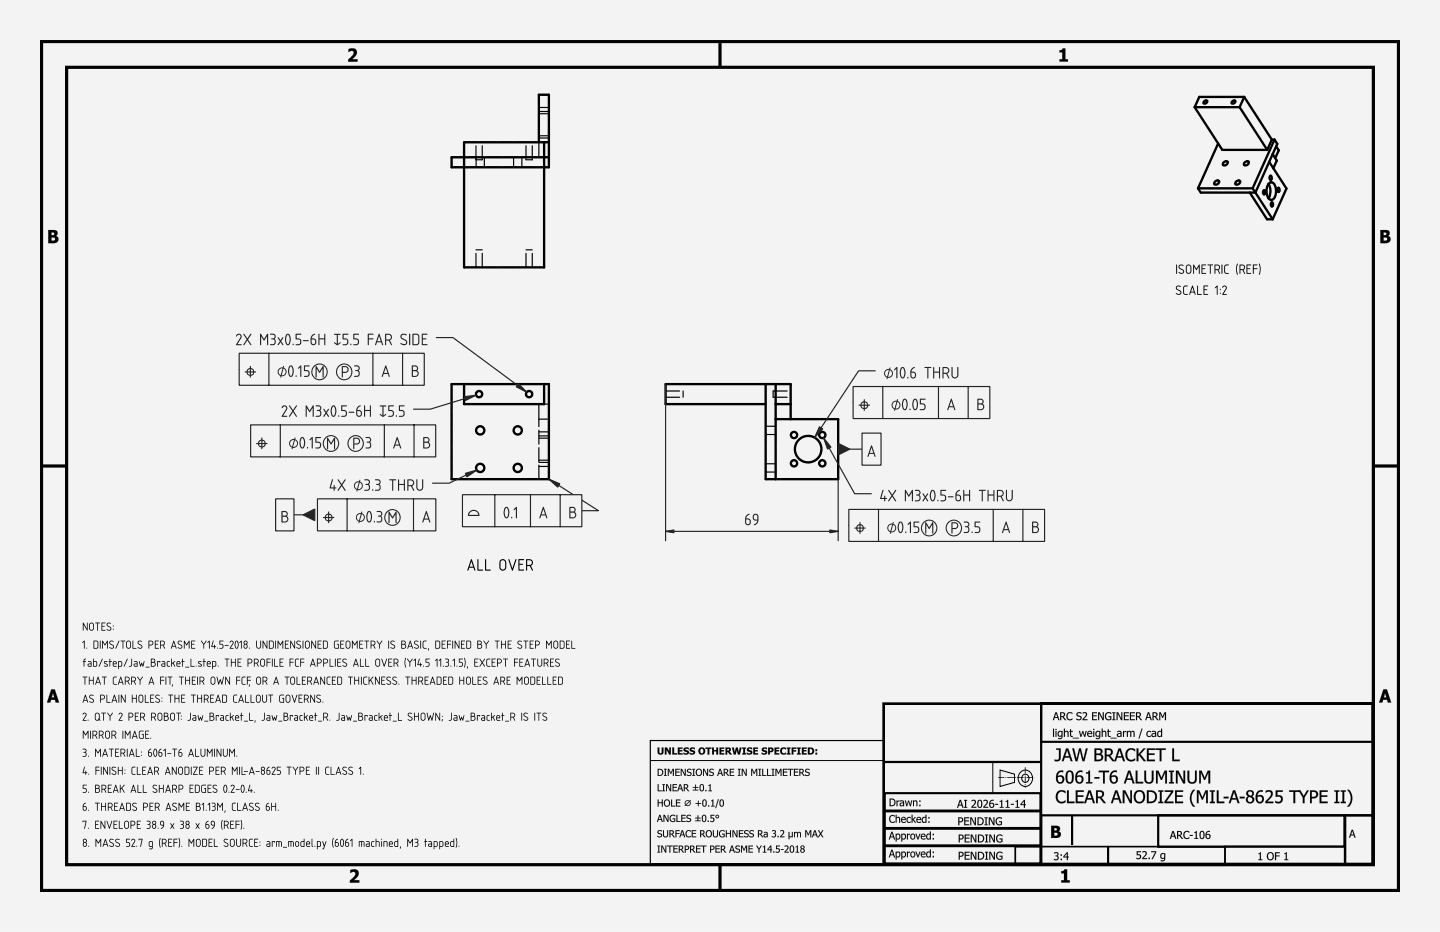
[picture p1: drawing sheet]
<svg xmlns="http://www.w3.org/2000/svg" width="432mm" height="279mm" viewBox="0 0 432 279" stroke-linecap="round" stroke-linejoin="round" font-family="sans-serif">
<path d="M0 0h431.8v279.4h-431.8z" fill-rule="evenodd" fill="#f1f3f5"/>
<g fill="#000">
<path d="M104.5 14.7a1.48 1.48 0 0 1 1.8-.1 1.48 1.48 0 0 1 .6 1.8l-1.3 1.4h1.6v.7h-2.8v-.6l1.1-1.1a.8 .8 0 0 0 .6-.9 .8 .8 0 0 0-.8-.6l-.8 .3zM317.7 15.1a.69 .69 0 0 0 .9-.6h.8v3.3h.8v.7h-2.5v-.7h.8v-2.1h-.8zM105 260.8a1.48 1.48 0 0 1 1.9-.1 1.48 1.48 0 0 1 .5 1.8l-1.3 1.4h1.6v.7h-2.8v-.6l1.2-1.1a.8 .8 0 0 0 .5-.8 .8 .8 0 0 0-.7-.7l-.9 .3zM318.2 261.2a.69 .69 0 0 0 .9-.6h.9v3.3h.8v.7h-2.6v-.7h.8v-2.1h-.8z"/>
<path d="M0 0h431.8v279.4h-431.8zM0 0v279.4h431.8v-279.4z"/>
<path d="M104.5 14.7l.5-.1a1.44 1.44 0 0 1 2 .5 1.44 1.44 0 0 1-.6 2l-.8 .7 1.6-.1v.8h-2.8v-.7l1.1-1 .6-1-.5-.5-1.1 .3zM104.5 14.7v.9l.7-.3a.74 .74 0 0 1 .9 .4 .74 .74 0 0 1-.4 .9l-1.3 1.3v.6h2.8v-.7h-1.7l1.4-1.4 .1-.7-.3-.9-1-.3z"/>
<path d="M317.7 15h.6l.3-.5h.9l-.1 3.3 .9-.1v.8h-2.6v-.8h.8v-2h-.8zM317.7 15.1v.6h.8v2.1h-.8v.7h2.5v-.7h-.8v-3.3h-.8l-.2 .5z"/>
<path d="M14.5 69h1.3a1 1 0 0 1 1.4 .4 1 1 0 0 1-.5 1.3 1.14 1.14 0 0 1 .7 1.5 1.14 1.14 0 0 1-1.4 .7h-1.5zM15.4 69.7l.1 .8a.51 .51 0 0 0 .8-.5 .51 .51 0 0 0-.9-.3zM15.4 71.2v1h.3a.58 .58 0 0 0 .8-.6 .58 .58 0 0 0-.9-.4z"/>
<path d="M14.5 68.9l2 .1 .7 .4a.97 .97 0 0 1-.4 1.3l.5 .3a1.16 1.16 0 0 1-.2 1.6l-.6 .3h-2zM14.5 69v3.9l2.1-.1a1.08 1.08 0 0 0 .9-1 1.08 1.08 0 0 0-.8-1.1l.5-.6-.2-.8-.5-.3zM15.4 69.7v.8l.9-.2-.2-.6zM15.4 69.7h.7l.2 .3a.61 .61 0 0 1-.9 .5zM15.4 71.2v1l1.1-.3v-.5zM15.4 71.2h.9a.48 .48 0 0 1 .3 .5 .48 .48 0 0 1-.3 .4l-.9 .1z"/>
<path d="M413.9 69h1.4a1 1 0 0 1 1.3 .4 1 1 0 0 1-.4 1.3 1.14 1.14 0 0 1 .7 1.5 1.14 1.14 0 0 1-1.4 .7h-1.6zM414.9 69.7l.1 .8a.51 .51 0 0 0 .7-.5 .51 .51 0 0 0-.8-.3zM414.9 71.2v1h.3a.58 .58 0 0 0 .8-.6 .58 .58 0 0 0-.9-.4z"/>
<path d="M413.9 68.9l2 .1 .7 .4a.97 .97 0 0 1-.4 1.3 1.03 1.03 0 0 1 .8 .8 1.03 1.03 0 0 1-.4 1.1l-.7 .3h-2zM413.9 69v3.9l2.2-.1 .6-.4a1.17 1.17 0 0 0 .1-1.3l-.6-.3 .4-.4 .1-.5-.4-.7zM414.9 69.7v.8l.8-.2-.1-.6zM414.9 69.7a.56 .56 0 0 1 .7 0 .56 .56 0 0 1 0 .8 .56 .56 0 0 1-.7 0zM414.9 71.2v1l1-.3v-.5zM414.9 71.2h.8a.48 .48 0 0 1 .3 .5 .48 .48 0 0 1-.3 .4l-.8 .1z"/>
<path d="M15.4 206.6h1l1.3 4h-1l-.2-.8h-1.2l-.2 .8h-1zM15.4 206.7l-1.3 3.9h1l.2-.8h1.2l.2 .8h1l-1.3-3.9zM15.9 207.8l-.4 1.3h.8zM15.9 207.7l.4 1.4h-.8z"/>
<path d="M15.4 206.7h1l1.3 3.9h-1l-.2-.8h-1.2l-.2 .8h-1zM15.9 207.8l-.4 1.3h.8z"/>
<path d="M316.5 213.5h.4l.8 2.4h-.4l-.2-.7h-.9l-.2 .7h-.3zM316.5 213.5l-.8 2.4h.3l.2-.7h.9l.2 .7h.4l-.8-2.4zM316.7 213.9l-.4 1.1h.7zM316.7 213.8l.4 1.2h-.8zM317.9 213.5l1.2 .1a.69 .69 0 0 1 .3 .7 .69 .69 0 0 1-.5 .6l.9 1h-.5l-.7-1h-.4v1h-.3zM317.9 213.5v2.4h.3v-1h.4l.7 1h.4l-.8-1 .3-.3 .1-.7-.5-.3zM318.2 213.8v.9l.7-.1 .1-.6zM318.2 213.8l.8 .1-.1 .7-.7 .1zM320.1 213.8l.6-.3 .9 .2v.4l-.9-.3-.5 .5a.88 .88 0 0 0 0 1 .88 .88 0 0 0 .9 .3l.5-.3v.4l-.8 .2-.6-.1-.3-.4-.1-.9zM320.1 213.8l-.3 .7a1.26 1.26 0 0 0 .6 1.4l1.2-.2v-.3l-.6 .3-.6-.2-.3-.6 .1-.8 .6-.4 .8 .4v-.4l-.8-.2zM323 213.7l1.1-.1 .1 .4a.52 .52 0 0 0-.7-.3 .52 .52 0 0 0-.2 .7l.3 .2a.76 .76 0 0 1 .7 1 .76 .76 0 0 1-1.2 .3l-.4-.1v-.5l.8 .3h.4l.1-.3-.1-.3-.9-.3a.65 .65 0 0 1 0-1zM323 213.7l-.2 .7 .9 .5a.38 .38 0 0 1 .4 .4 .38 .38 0 0 1-.4 .3l-1-.2v.3l.4 .2 1-.2 .1-.9-.9-.3-.2-.4 .5-.4 .7 .3v-.4l-.7-.1zM324.6 213.6l.3-.1a.72 .72 0 0 1 .9 .2 .72 .72 0 0 1 0 .9l-.9 1h1.2v.3h-1.5v-.4l.9-1 .1-.4-.2-.3-.8 .2zM324.7 213.6v.3a.62 .62 0 0 1 .9 .1v.5l-1 1.1v.3h1.5v-.3h-1.2l.9-1 .1-.8-.4-.3zM327.5 213.5h1.5v.3h-1.2v.7l1.1-.1v.3h-1.1v.9h1.2v.3h-1.5zM327.5 213.5v2.4h1.4v-.3h-1.1v-.9h1.1v-.2h-1.1v-.7h1.1v-.3zM329.3 213.5h.4l1 1.9v-1.9h.3v2.4h-.4l-1-2v2h-.3zM329.3 213.5v2.4h.3v-2.1l1 2.1h.4v-2.4h-.3v1.9l-1-1.9zM331.6 213.8l1.1-.3 .5 .2v.4l-.1-.1a.94 .94 0 0 0-1.4 .2 .94 .94 0 0 0 .4 1.4h.8v-.6h-.5v-.3h.8v1l-.8 .2-.6-.1-.5-.9zM331.6 213.8l-.3 .9 .3 .9 .8 .3 .8-.2v-1h-.8v.3h.5v.6l-.5 .1-.5-.3-.3-.7 .4-.8 .6-.2 .6 .4v-.4l-.9-.2zM333.5 213.5h1v.3h-.3v1.8h.3v.3h-1v-.3h.3v-1.8h-.3zM333.5 213.5v.3h.4v1.9l-.4-.1v.3h1v-.3l-.4 .1v-1.9h.4v-.3zM334.8 213.5h.5l.9 1.9v-1.9h.3v2.4h-.3l-1.1-2v2h-.3zM334.8 213.5v2.4h.3v-2.1l1.1 2.1h.3v-2.4h-.3v1.9l-.9-1.9zM337 213.5h1.5v.3h-1.2v.7l1.1-.1v.3h-1.1v.9h1.2v.3h-1.5zM337 213.5v2.4h1.5v-.3h-1.2v-.9h1.1v-.2h-1.1v-.7h1.2v-.3zM338.8 213.5h1.5v.3h-1.2v.7l1.1-.1v.3h-1.1v.9h1.2v.3h-1.5zM338.8 213.5v2.4h1.5v-.3h-1.2v-.9h1.1v-.2h-1.1v-.7h1.2v-.3zM340.6 213.5h1l.5 .3a.71 .71 0 0 1-.5 1.1l.9 1h-.4l-.8-1h-.3v1h-.4zM340.6 213.5v2.4h.4l-.1-1h.4l.8 1h.4l-.9-1 .4-.3a.67 .67 0 0 0 0-.8 .67 .67 0 0 0-.8-.3zM341 213.8v.9l.6-.1 .2-.6zM340.9 213.8l.8 .1v.7l-.8 .1zM344.2 213.5h.4l.8 2.4h-.4l-.2-.7h-.9l-.2 .7h-.3zM344.2 213.5l-.8 2.4h.3l.2-.7h.9l.2 .7h.4l-.8-2.4zM344.4 213.9l-.4 1.1h.7zM344.4 213.8l.4 1.2h-.8zM345.6 213.5h1l.4 .3a.71 .71 0 0 1-.4 1.1l.9 1h-.5l-.7-1h-.4v1h-.3zM345.6 213.5v2.4h.3v-1h.4l.7 1h.4l-.8-1 .3-.3a.67 .67 0 0 0 .1-.8 .67 .67 0 0 0-.8-.3zM345.9 213.8v.9l.7-.1 .1-.6zM345.9 213.8l.8 .1-.1 .7-.7 .1zM347.6 213.5h.5l.5 1.3 .6-1.3h.5v2.4h-.4v-2l-.6 1.4h-.2l-.6-1.4v2h-.3zM347.6 213.5v2.4h.3v-2l.6 1.3h.2l.6-1.4v2.1h.3v-2.4h-.4l-.6 1.4-.6-1.4z"/>
<path d="M316.5 213.5h.4l.8 2.4h-.4l-.2-.7h-.9l-.2 .7h-.3zM316.7 213.8l-.4 1.2h.7zM317.9 213.5h.6a.69 .69 0 0 1 .9 .5 .69 .69 0 0 1-.5 .9l.8 1h-.4l-.7-1h-.4v1h-.3zM318.2 213.8v.9h.3a.45 .45 0 0 0 .6-.4 .45 .45 0 0 0-.6-.5zM320.1 213.8l1-.3 .5 .2v.4a.87 .87 0 0 0-1.3 0 .87 .87 0 0 0 0 1.2 .87 .87 0 0 0 1.3 .1v.3a1.22 1.22 0 0 1-1.7-.2 1.22 1.22 0 0 1 .2-1.7zM323 213.7l.9-.2 .4 .1-.1 .4a.53 .53 0 0 0-.7-.3 .53 .53 0 0 0-.2 .7l.1 .1a.78 .78 0 0 1 .9 .9 .78 .78 0 0 1-1.2 .5l-.4-.2v-.3a.64 .64 0 0 0 .8 .3 .64 .64 0 0 0 .5-.7 .99 .99 0 0 1-1.1-1.2zM324.7 213.6a.85 .85 0 0 1 1.2 .3 .85 .85 0 0 1-.5 1.2l-.5 .5h1.2v.3h-1.5v-.3l.7-.8a.57 .57 0 0 0 .3-.9 .57 .57 0 0 0-.9 .1zM327.5 213.5h1.4v.3h-1.1v.7h1.1v.2h-1.1v.9h1.1v.3h-1.4zM329.3 213.5h.4l1 1.9v-1.9h.3v2.4h-.4l-1-2v2h-.3zM331.6 213.8l1.1-.3 .5 .2v.4a.95 .95 0 0 0-1.6 .4 .95 .95 0 0 0 1.3 1.1v-.6h-.5v-.3h.8v1a1.25 1.25 0 0 1-1.7-.2 1.25 1.25 0 0 1 .1-1.7zM333.5 213.5h1v.3h-.3v1.8h.3v.3h-1v-.3h.3v-1.8h-.3zM334.8 213.5h.5l.9 1.9v-1.9h.3v2.4h-.3l-1.1-2v2h-.3zM337 213.5h1.5v.3h-1.2v.7h1.1v.2h-1.1v.9h1.2v.3h-1.5zM338.8 213.5h1.5v.3h-1.2v.7h1.1v.2h-1.1v.9h1.2v.3h-1.5zM340.6 213.5h.6a.69 .69 0 0 1 .9 .5 .69 .69 0 0 1-.5 .9l.9 1h-.4l-.8-1h-.3v1h-.4zM341 213.8v.9h.2a.45 .45 0 0 0 .6-.4 .45 .45 0 0 0-.5-.5zM344.2 213.5h.4l.8 2.4h-.4l-.2-.7h-.9l-.2 .7h-.3zM344.4 213.8l-.4 1.2h.7zM345.6 213.5h.6a.69 .69 0 0 1 .9 .5 .69 .69 0 0 1-.5 .9l.8 1h-.4l-.7-1h-.4v1h-.3zM345.9 213.8v.9h.3a.45 .45 0 0 0 .6-.4 .45 .45 0 0 0-.6-.5zM347.6 213.5h.4l.6 1.3 .6-1.3h.4v2.4h-.3v-2l-.6 1.3h-.2l-.6-1.3v2h-.3z"/>
<path d="M414.8 206.6h1.1l1.3 4h-1l-.3-.8h-1.2l-.2 .8h-1zM414.8 206.7l-1.3 3.9h1l.2-.8h1.3l.2 .8h1l-1.3-3.9zM415.3 207.8l-.3 1.3h.7zM415.3 207.7l.5 1.4h-.9z"/>
<path d="M414.8 206.7h1.1l1.3 3.9h-1l-.3-.8h-1.2l-.2 .8h-1zM415.3 207.8l-.3 1.3h.7z"/>
<path d="M197.2 224.1h.5v1.3a.36 .36 0 0 0 .4 .4 .36 .36 0 0 0 .3-.4v-1.3h.6v1.3a.89 .89 0 0 1-.9 .8 .89 .89 0 0 1-.9-.8zM199.4 224.1h.6l.7 1.2v-1.2h.5v2.1h-.5l-.9-1.5v1.5h-.4zM201.6 224.1h.5v1.7h.9v.4h-1.4zM203.2 224.1h1.5v.4h-.9v.4h.8v.4h-.8v.5h.9v.4h-1.5zM205.1 224.4a1.33 1.33 0 0 1 1.4-.2v.5l-.8-.3-.2 .2 .1 .2a.77 .77 0 0 1 1 .8 .77 .77 0 0 1-1.1 .6l-.6-.1v-.5l1 .2 .2-.2-.3-.2a.7 .7 0 0 1-.7-1zM206.9 224.4a1.33 1.33 0 0 1 1.5-.2v.5l-.8-.3-.3 .2 .2 .2a.77 .77 0 0 1 .9 .8 .77 .77 0 0 1-1.1 .6l-.5-.1v-.5l1 .2 .1-.2-.3-.2a.7 .7 0 0 1-.7-1zM209.3 225.1a1.1 1.1 0 0 1 2.2 0 1.1 1.1 0 0 1-2.2 0zM210.2 224.5a.65 .65 0 0 0-.3 .9 .65 .65 0 0 0 .9 .3v-1l-.3-.2zM211.6 224.1h1.7v.4h-.6v1.7h-.5v-1.7h-.6zM213.5 224.1h.6v.8h.7v-.8h.5v2.1h-.5v-.9h-.7v.9h-.6zM215.7 224.1h1.5v.4h-.9v.4h.8v.4h-.8v.5h.9v.4h-1.5zM217.5 224.1h.9a.64 .64 0 0 1 .8 .4 .64 .64 0 0 1-.4 .8l.7 .9h-.6l-.6-.8h-.2v.8h-.6zM218.1 224.5v.5a.36 .36 0 0 0 .5 0 .36 .36 0 0 0 0-.5 .36 .36 0 0 0-.5 0zM219.5 224.1h.5l.3 1.4 .4-1.4h.5l.3 1.4 .3-1.4h.6l-.5 2.1h-.6l-.4-1.3-.3 1.3h-.6zM222.6 224.1h1.1v.4h-.3v1.3h.3v.4h-1.1v-.4h.3v-1.3h-.3zM224.1 224.4a1.33 1.33 0 0 1 1.4-.2v.5l-.8-.3-.2 .2 .1 .2a.77 .77 0 0 1 1 .8 .77 .77 0 0 1-1.1 .6l-.6-.1v-.5l1 .2 .2-.2-.4-.2a.7 .7 0 0 1-.6-1zM225.9 224.1h1.4v.4h-.9v.4h.8v.4h-.8v.5h.9v.4h-1.4zM228.5 224.4a1.33 1.33 0 0 1 1.5-.2v.5l-.8-.3-.2 .2 .1 .2a.77 .77 0 0 1 1 .8 .77 .77 0 0 1-1.2 .6l-.5-.1v-.5l1 .2 .1-.2-.3-.2a.7 .7 0 0 1-.7-1zM230.3 224.1h.9a.75 .75 0 0 1 .7 .9 .75 .75 0 0 1-1 .5v.7h-.6zM230.9 224.5v.6a.37 .37 0 0 0 .5-.3 .37 .37 0 0 0-.5-.3zM232.2 224.1h1.5v.4h-.9v.4h.8v.4h-.8v.5h.9v.4h-1.5zM234.2 224.3l.5-.2h.7l.3 .1v.5a.67 .67 0 0 0-1 0 .67 .67 0 0 0 0 .9 .67 .67 0 0 0 1 0v.5a1.14 1.14 0 0 1-1.5-.3 1.14 1.14 0 0 1 0-1.5zM235.9 224.1h1.1v.4h-.3v1.3h.3v.4h-1.1v-.4h.3v-1.3h-.3zM237.4 224.1h1.4v.4h-.9v.4h.8v.4h-.8v.9h-.5zM239 224.1h1.1v.4h-.3v1.3h.3v.4h-1.1v-.4h.3v-1.3h-.3zM240.5 224.1h1.4v.4h-.9v.4h.8v.4h-.8v.5h.9v.4h-1.4zM242.3 224.1h.6a1.07 1.07 0 0 1 1.2 1 1.07 1.07 0 0 1-1.2 1.1h-.6zM242.8 224.5v1.3a.67 .67 0 0 0 .8-.7 .67 .67 0 0 0-.8-.6zM244.5 224.6h.5v.6h-.5zM244.5 225.6h.5v.6h-.5z"/>
<path d="M197.2 224.1h.5l.1 1.5 .3 .2 .3-.2v-1.5h.6v1.3a.93 .93 0 0 1-.6 .8 .93 .93 0 0 1-1-.2l-.2-.3zM197.2 224.1v1.3a.93 .93 0 0 0 1.5 .6l.3-1.9h-.6v1.3a.38 .38 0 0 1-.3 .5 .38 .38 0 0 1-.4-.5v-1.3zM199.3 224.1h.7l.7 1.2v-1.2h.5v2.1h-.5l-.9-1.5 .1 1.5h-.6zM199.4 224.1v2.1h.4l.1-1.5 .8 1.5h.5v-2.1h-.5v1.3l-.7-1.3zM201.6 224.1h.5v1.7h.9v.4h-1.4zM201.6 224.1v2.1h1.4v-.4h-.9v-1.7zM203.2 224.1h1.5v.4h-.9v.4l.8-.1v.5h-.8v.5h.9v.4h-1.5zM203.2 224.1v2.1h1.5v-.4h-.9v-.5h.8v-.4h-.8v-.4h.9v-.4zM205 224.4l.6-.3 .9 .1v.5l-.5-.2-.5 .1v.2l.5 .1a.74 .74 0 0 1 .6 1 .74 .74 0 0 1-1.1 .3l-.6-.1v-.5l.9 .2 .2-.2-1-.5zM205.1 224.4v.7l1 .5-.4 .3-.8-.3v.5l.8 .1 .7-.2 .2-.3-.1-.5-1-.5 .3-.3 .7 .3v-.5l-.9-.1zM206.9 224.4l.5-.3 1 .1v.5l-.6-.2-.4 .1v.2l.4 .1a.74 .74 0 0 1 .6 1 .74 .74 0 0 1-1.1 .3l-.6-.1v-.5l.9 .2 .3-.2-1-.5zM206.9 224.4v.7l1 .5-.4 .3-.7-.3v.5l.7 .1 .7-.2 .2-.3-.1-.5-1-.5 .4-.3 .7 .3v-.5l-1-.1zM209.3 225.1a1.1 1.1 0 0 1 2.2 0 1.1 1.1 0 0 1-2.2 0zM209.3 225.1a1.07 1.07 0 0 0 2.1 0 1.07 1.07 0 0 0-2.1 0zM210.1 224.6v1l.5 .2 .3-.3v-.7l-.4-.3zM210.2 224.5h.4a.67 .67 0 0 1 .4 .8 .67 .67 0 0 1-.9 .4l-.1-.7zM211.5 224.1h1.8v.4h-.6v1.7h-.5v-1.7h-.7zM211.6 224.1v.4h.6v1.7h.5v-1.7h.6v-.4zM213.5 224.1h.6v.8h.7v-.8h.5v2.1h-.5v-.9h-.7v.9h-.6zM213.5 224.1v2.1h.6v-.9h.7v.9h.5v-2.1h-.5v.8h-.7v-.8zM215.7 224.1h1.5v.4h-.9v.4l.8-.1v.5h-.8v.5h.9v.4h-1.5zM215.7 224.1v2.1h1.5v-.4h-.9v-.5h.8v-.4h-.8v-.4h.9v-.4zM217.5 224.1h1.2a.61 .61 0 0 1 .5 .6 .61 .61 0 0 1-.4 .6l.7 .9h-.7l-.5-.8h-.2v.8h-.6zM217.5 224.1v2.1h.6v-.8l.8 .8h.6l-.7-.9 .3-.2v-.7l-.4-.3zM218.1 224.5v.5l.5-.1-.1-.4zM218.1 224.5h.5v.4l-.5 .2zM219.5 224.1h.5l.3 1.4 .4-1.4h.5l.3 1.4 .3-1.4h.6l-.5 2.1h-.6l-.4-1.3-.3 1.3h-.6zM219.5 224.1l.5 2.1h.6l.3-1.3 .4 1.3h.6l.5-2.1h-.6l-.3 1.4-.3-1.4h-.5l-.4 1.4-.3-1.4zM222.6 224.1h1.1v.4h-.3v1.3h.3v.4h-1.1v-.4h.3v-1.3h-.3zM222.6 224.1v.4l.3-.1v1.4h-.3v.4h1.1v-.4h-.3v-1.4l.3 .1v-.4zM224 224.4l.6-.3 .9 .1v.5l-.5-.2-.5 .1v.2l.5 .1a.74 .74 0 0 1 .6 1 .74 .74 0 0 1-1.1 .3l-.6-.1v-.5l.6 .2 .5-.1-.3-.3a.72 .72 0 0 1-.7-1zM224.1 224.4l-.1 .7 1.1 .5-.4 .3-.8-.3v.5l.8 .1 .7-.2 .2-.3-.1-.5-1-.5 .3-.3 .7 .3v-.5l-.9-.1zM225.9 224.1h1.4v.4h-.9v.4l.8-.1v.5h-.8v.5h.9v.4h-1.4zM225.9 224.1v2.1h1.4v-.4h-.9v-.5h.8v-.4h-.8v-.4h.9v-.4zM228.5 224.4l.5-.3 1 .1v.5l-.5-.2-.5 .1v.2l.4 .1a.74 .74 0 0 1 .6 1 .74 .74 0 0 1-1.1 .3l-.5-.1v-.5l.6 .2 .5-.1-.3-.3a.72 .72 0 0 1-.7-1zM228.5 224.4v.7l1 .5-.3 .3-.8-.3v.5l.8 .1 .6-.2 .3-.5-.1-.3-1.1-.5 .4-.3 .7 .3v-.5l-1-.1zM230.3 224.1h1.2l.5 .5-.3 .7-.8 .2v.7h-.6zM230.3 224.1v2.1h.6v-.7l.8-.1 .2-.4v-.6l-.4-.3zM230.9 224.5v.6h.3l.2-.5zM230.9 224.5l.5 .1-.1 .4-.4 .1zM232.2 224.1h1.5v.4h-.9v.4l.8-.1v.5h-.8v.5h.9v.4h-1.5zM232.2 224.1v2.1h1.5v-.4h-.9v-.5h.8v-.4h-.8v-.4h.9v-.4zM234.2 224.3l.5-.2h.7l.3 .1v.5a.69 .69 0 0 0-1.1-.1 .69 .69 0 0 0 .1 1.1l.5 .1 .5-.3v.6l-.7 .2-.8-.3-.3-.9zM234.2 224.4a1.09 1.09 0 0 0-.2 1.2 1.09 1.09 0 0 0 1.2 .6l.5-.1v-.5l-.5 .3-.5-.1-.2-.8 .4-.6 .8 .3v-.5l-.7-.1zM235.9 224.1h1.2v.4h-.4v1.3h.4v.4h-1.2v-.4h.3v-1.3h-.3zM235.9 224.1v.4l.3-.1v1.4h-.3v.4h1.1v-.4h-.3v-1.4l.3 .1v-.4zM237.4 224.1h1.4v.4h-.9v.4h.8v.4h-.8v.9h-.5zM237.4 224.1v2.1h.5v-.9h.8v-.4h-.8v-.4h.9v-.4zM239 224.1h1.1v.4h-.3v1.3h.3v.4h-1.1v-.4h.3v-1.3h-.3zM239 224.1v.4l.3-.1v1.4h-.3v.4h1.1v-.4h-.3v-1.4l.3 .1v-.4zM240.4 224.1h1.5v.4h-.9v.4l.8-.1v.5h-.8v.5h.9v.4h-1.5zM240.5 224.1v2.1h1.4v-.4h-.9v-.5h.8v-.4h-.8v-.4h.9v-.4zM242.2 224.1l1.5 .1a1.11 1.11 0 0 1 0 1.8l-1.5 .2zM242.3 224.1v2.1h1l.5-.3 .3-.6-.2-.8-.6-.4zM242.8 224.5v1.3l.5-.1 .3-.4-.1-.5zM242.8 224.5h.3a.68 .68 0 0 1 .5 .8 .68 .68 0 0 1-.8 .5zM244.5 224.6h.5v.6h-.5zM244.5 224.6v.6h.5v-.6zM244.5 225.6h.5v.6h-.5zM244.5 225.6v.6h.5v-.6z"/>
<path d="M197.2 235.1h.3v1.9h.9v.2h-1.2zM198.6 235.1h.8v.2h-.3v1.7h.3v.2h-.8v-.2h.3v-1.7h-.3zM199.7 235.1h.4l.9 1.7v-1.7h.2v2.1h-.3l-.9-1.8v1.8h-.3zM201.7 235.1h1.3v.2h-1v.6h.9v.3h-.9v.8h1v.2h-1.3zM203.8 235.1h.3l.7 2.1h-.3l-.1-.6h-.9l-.1 .6h-.3zM204 235.4l-.4 1h.7zM205 235.1h.6a.62 .62 0 0 1 .8 .4 .62 .62 0 0 1-.5 .8l.8 .9h-.4l-.7-.8h-.3v.8h-.3zM205.3 235.3v.8h.3a.41 .41 0 0 0 .5-.4 .41 .41 0 0 0-.5-.4zM208.5 235.2h.2v.7h.7v.3h-.7v.6h.7v.2h-1.6v-.2h.7v-.6h-.7v-.3h.7zM210.1 235.2a.75 .75 0 0 1 .8 .1 .75 .75 0 0 1 .2 .8 .76 .76 0 0 1-.7 1.1 .76 .76 0 0 1-.6-1.1zM210.2 235.3l-.2 .8a.52 .52 0 0 0 .1 .8 .52 .52 0 0 0 .7 0 .52 .52 0 0 0 0-.8v-.2a.45 .45 0 0 0-.1-.5 .45 .45 0 0 0-.5-.1zM211.5 236.8h.3v.4h-.3zM212.4 235.4l.7-.3v1.9h.4v.2h-1.1v-.2h.4v-1.4h-.4z"/>
<path d="M197.2 235.1h.3v1.9l1-.1v.3h-1.3zM197.2 235.1v2.1h1.2v-.2h-.9v-1.9zM198.6 235.1h.8v.2h-.3v1.7h.3v.2h-.8v-.2h.3v-1.7h-.3zM198.6 235.1v.2h.3v1.7h-.3v.2h.8v-.2h-.3v-1.7h.3v-.2zM199.7 235.1h.4l.9 1.7v-1.7h.3v2.1h-.4l-.9-1.8v1.8h-.3zM199.7 235.1v2.1h.3v-1.8l.9 1.8h.3v-2.1h-.2v1.7l-.9-1.7zM201.7 235.1h1.3v.3h-1v.5h.9v.3h-.9v.8l1-.1v.3h-1.3zM201.7 235.1v2.1h1.3v-.2h-1.1v-.8h1v-.3h-1v-.6h1.1v-.2zM203.8 235.1h.3l.8 2.1h-.4l-.1-.6h-.9l-.1 .6h-.3zM203.8 235.1l-.7 2.1h.3l.1-.6h.9l.1 .6h.3l-.7-2.1zM203.9 235.4l-.3 1h.7zM204 235.3l.3 1.1h-.7zM205 235.1l1.2 .2 .1 .6-.4 .4 .8 .9h-.4l-.7-.8h-.3v.8h-.3zM205 235.1v2.1h.3v-.9h.4l.6 .9h.4l-.8-.9 .3-.3a.6 .6 0 0 0 0-.7 .6 .6 0 0 0-.6-.2zM205.3 235.3v.8l.6-.1 .1-.5zM205.3 235.3l.7 .1v.6l-.7 .1zM208.4 235.2h.3v.7h.7v.3h-.7v.6l.7-.1v.3h-1.7v-.3l.8 .1v-.6h-.8v-.3h.8zM208.5 235.2v.7h-.7v.3l.7-.1v.7h-.7v.2h1.6v-.2h-.7v-.7l.7 .1v-.3h-.7v-.7zM210 235.2l.7-.1 .3 .2a1.13 1.13 0 0 1 .2 1.2 1.13 1.13 0 0 1-1 .7l-.4-.7zM210.1 235.2a1.31 1.31 0 0 0 .3 2l.5-.2a1.11 1.11 0 0 0 .3-1.2 1.11 1.11 0 0 0-1-.7zM210.3 235.3l-.2 .8 .1 .9 .5-.1 .1-1a.44 .44 0 0 0-.1-.4 .44 .44 0 0 0-.4-.2zM210.2 235.3l.6 .2v1.3a.33 .33 0 0 1-.4 .2 .33 .33 0 0 1-.3-.2zM211.5 236.8h.4v.4h-.4zM211.5 236.8v.4h.3v-.4zM212.4 235.4l.7-.3v1.9h.4v.2h-1.1v-.2h.4v-1.4h-.4zM212.4 235.4v.2h.4v1.4h-.4v.2h1.1v-.2h-.4v-1.9z"/>
<path d="M197.2 230.5h.5a1.06 1.06 0 0 1 1.2 1 1.06 1.06 0 0 1-1.2 1.1h-.5zM197.5 230.7v1.7a.85 .85 0 0 0 1.1-.9 .85 .85 0 0 0-1.1-.8zM199.1 230.5h.8v.2h-.2v1.7h.2v.2h-.8v-.2h.3v-1.7h-.3zM200.3 230.5h.3l.6 1.2 .5-1.2h.4v2.1h-.3v-1.8l-.6 1.2-.7-1.2v1.8h-.2zM202.5 230.5h1.3v.2h-1v.6h.9v.3h-.9v.8h1v.2h-1.3zM204.1 230.5h.4l.9 1.7v-1.7h.2v2.1h-.3l-.9-1.8v1.8h-.3zM206.2 230.6l.8-.1 .3 .1v.3a.48 .48 0 0 0-.7-.3 .48 .48 0 0 0-.2 .7l.1 .1a.7 .7 0 0 1 .9 .8 .7 .7 0 0 1-1.1 .4l-.3-.1v-.4a.53 .53 0 0 0 .6 .4 .53 .53 0 0 0 .4-.7 .74 .74 0 0 1-.8-.3 .74 .74 0 0 1 0-.9zM207.6 230.5h.8v.2h-.3v1.7h.3v.2h-.8v-.2h.3v-1.7h-.3zM208.9 230.7a1 1 0 0 1 1.4 .2 1 1 0 0 1-.1 1.4 1 1 0 0 1-1.4-.1l-.2-.8zM209.2 230.8a.77 .77 0 0 0-.2 1.2 .77 .77 0 0 0 1.1 0 .78 .78 0 0 0 .1-1 .78 .78 0 0 0-1-.2zM210.8 230.5h.4l.9 1.7v-1.7h.2v2.1h-.3l-.9-1.8v1.8h-.3zM212.9 230.6l.8-.1 .3 .1v.3a.48 .48 0 0 0-.7-.3 .48 .48 0 0 0-.2 .7l.1 .1a.7 .7 0 0 1 .9 .8 .7 .7 0 0 1-1.1 .4l-.3-.1v-.4a.53 .53 0 0 0 .6 .4 .53 .53 0 0 0 .4-.7 .74 .74 0 0 1-.8-.3 .74 .74 0 0 1 0-.9zM215.8 230.5h.3l.7 2.1h-.3l-.2-.6h-.8l-.2 .6h-.2zM215.9 230.8l-.3 1h.7zM217 230.5h.6a.62 .62 0 0 1 .7 .4 .62 .62 0 0 1-.4 .8l.8 .9h-.4l-.7-.8h-.3v.8h-.3zM217.3 230.7v.8h.2a.41 .41 0 0 0 .5-.4 .41 .41 0 0 0-.4-.4zM218.8 230.5h1.3v.2h-1v.6h1v.3h-1v.8h1v.2h-1.3zM221.3 230.5h.8v.2h-.3v1.7h.3v.2h-.8v-.2h.2v-1.7h-.2zM222.4 230.5h.4l.9 1.7v-1.7h.2v2.1h-.3l-.9-1.8v1.8h-.3zM225.3 230.5h.3l.6 1.2 .5-1.2h.4v2.1h-.3v-1.8l-.6 1.2-.7-1.2v1.8h-.2zM227.4 230.5h.8v.2h-.2v1.7h.2v.2h-.8v-.2h.3v-1.7h-.3zM228.6 230.5h.2v1.9h1v.2h-1.2zM230 230.5h.3v1.9h.9v.2h-1.2zM231.4 230.5h.8v.2h-.3v1.7h.3v.2h-.8v-.2h.2v-1.7h-.2zM232.5 230.5h.4l.5 1.2 .6-1.2h.3v2.1h-.2v-1.8l-.6 1.2-.7-1.2v1.8h-.3zM234.8 230.5h1.3v.2h-1.1v.6h1v.3h-1v.8h1.1v.2h-1.3zM236.2 230.5h1.7v.2h-.7v1.9h-.3v-1.9h-.7zM238.1 230.5h1.3v.2h-1v.6h.9v.3h-.9v.8h1v.2h-1.3zM239.7 230.5h.5a.62 .62 0 0 1 .8 .4 .62 .62 0 0 1-.4 .8l.7 .9h-.3l-.7-.8h-.3v.8h-.3zM240 230.7v.8h.2a.41 .41 0 0 0 .5-.4 .41 .41 0 0 0-.4-.4zM241.6 230.6l.9-.1 .2 .1v.3a.48 .48 0 0 0-.6-.3 .48 .48 0 0 0-.2 .7l.1 .1a.7 .7 0 0 1 .8 .8 .7 .7 0 0 1-1.1 .4l-.3-.1v-.4a.53 .53 0 0 0 .7 .4 .53 .53 0 0 0 .3-.7 .74 .74 0 0 1-.8-.3 .74 .74 0 0 1 0-.9z"/>
<path d="M197.2 230.5h.5a1.08 1.08 0 0 1 1.2 1 1.08 1.08 0 0 1-1.2 1.1h-.5zM197.2 230.5v2.1l1.2-.2 .4-.5v-.9l-.6-.5zM197.5 230.7v1.7l.7-.1 .3-.4a.82 .82 0 0 0-.5-1.1zM197.5 230.7l.7 .1 .3 .3 .1 .7-.4 .5-.7 .1zM199.1 230.5h.8v.2h-.2v1.7h.2v.2h-.8v-.2h.3v-1.7h-.3zM199.1 230.5v.2h.3v1.7h-.3v.2h.8v-.2h-.3v-1.7h.3v-.2zM200.2 230.5h.5l.5 1.2 .5-1.2h.4v2.1h-.3v-1.8l-.6 1.2h-.1l-.6-1.2v1.8h-.3zM200.3 230.5v2.1h.2v-1.8l.7 1.2 .6-1.2v1.8h.3v-2.1h-.4l-.5 1.2-.6-1.2zM202.5 230.5h1.3v.3h-1v.5h1v.3h-1v.8l1-.1v.3h-1.3zM202.5 230.5v2.1h1.3v-.2h-1v-.8h.9v-.3h-.9v-.6h1v-.2zM204.1 230.5h.4l.9 1.7-.1-1.7h.3v2.1h-.3l-.9-1.8v1.8h-.3zM204.1 230.5v2.1h.3v-1.8l.9 1.8h.3v-2.1h-.2l-.1 1.7-.8-1.7zM206.2 230.6l1-.1 .1 .4a.46 .46 0 0 0-.7-.3 .46 .46 0 0 0-.1 .8h.3a.68 .68 0 0 1 .5 1 .68 .68 0 0 1-1 .2l-.4-.1v-.4l.9 .3 .2-.6a.83 .83 0 0 1-.8-.3 .83 .83 0 0 1 0-.9zM206.2 230.6l-.2 .7 .8 .4a.34 .34 0 0 1 .3 .4 .34 .34 0 0 1-.3 .3l-.8-.3v.4l.3 .1 .9-.2 .1-.7-.9-.4-.2-.3 .5-.3 .6 .2v-.3zM207.6 230.5h.8v.2h-.3v1.7h.3v.2h-.8v-.2h.3v-1.7h-.3zM207.6 230.5v.2h.3v1.7h-.3v.2h.8v-.2h-.3v-1.7h.3v-.2zM208.9 230.7l.7-.3 .7 .3 .2 1-.4 .8-.7 .1-.5-.2-.3-.9zM208.9 230.7a1.1 1.1 0 0 0-.2 1.3 1.1 1.1 0 0 0 1.2 .6l.5-.6-.2-1.3a.96 .96 0 0 0-1.3 0zM209.1 230.9l-.1 .9 .4 .6 .6-.2 .1-1a.61 .61 0 0 0-.4-.5 .61 .61 0 0 0-.6 .2zM209.2 230.8l.5-.1 .3 .2a.81 .81 0 0 1 .2 1.1 .81 .81 0 0 1-1.1 .2l-.2-.9zM210.8 230.5h.4l.9 1.7-.1-1.7h.3v2.1h-.3l-.9-1.8v1.8h-.3zM210.8 230.5v2.1h.3v-1.8l.9 1.8h.3v-2.1h-.2l-.1 1.7-.8-1.7zM212.9 230.6l1-.1 .1 .4a.46 .46 0 0 0-.7-.3 .46 .46 0 0 0-.1 .8h.3a.68 .68 0 0 1 .5 1 .68 .68 0 0 1-1 .2l-.4-.1v-.4l.9 .3 .2-.6a.83 .83 0 0 1-.8-.3 .83 .83 0 0 1 0-.9zM212.9 230.6l-.2 .7 .8 .4a.34 .34 0 0 1 .3 .4 .34 .34 0 0 1-.3 .3l-.8-.3v.4l.3 .1 .9-.2 .1-.7-.9-.4-.2-.3 .5-.3 .6 .2v-.3zM215.8 230.5h.3l.7 2.1h-.3l-.2-.6h-.8l-.2 .6h-.3zM215.8 230.5l-.7 2.1h.2l.2-.6h.8l.2 .6h.3l-.7-2.1zM215.9 230.8l-.3 1h.7zM215.9 230.7l.4 1.1h-.7zM217 230.5l1.1 .1a.62 .62 0 0 1 .2 .6 .62 .62 0 0 1-.4 .5l.8 .9h-.4l-.7-.8h-.3v.8h-.3zM217 230.5v2.1h.3v-.9h.3l.7 .9h.3l-.7-.9 .3-.2 .1-.7-.4-.3zM217.3 230.7v.8l.6-.1 .1-.5zM217.3 230.7l.7 .1-.1 .6-.6 .1zM218.8 230.5h1.4v.3h-1.1v.5h1v.3h-1v.8l1.1-.1v.3h-1.4zM218.8 230.5v2.1h1.3v-.2h-1v-.8h1v-.3h-1v-.6h1v-.2zM221.2 230.5h.9v.2h-.3v1.7h.3v.2h-.9v-.2h.3v-1.7h-.3zM221.3 230.5v.2h.2v1.7h-.2v.2h.8v-.2h-.3v-1.7h.3v-.2zM222.4 230.5h.4l.9 1.7-.1-1.7h.3v2.1h-.3l-.9-1.8v1.8h-.3zM222.4 230.5v2.1h.3v-1.8l.9 1.8h.3v-2.1h-.2l-.1 1.7-.8-1.7zM225.2 230.5h.4l.6 1.2 .5-1.2h.4v2.1h-.3v-1.8l-.6 1.2h-.1l-.6-1.2v1.8h-.3zM225.3 230.5v2.1h.2v-1.8l.7 1.2 .6-1.2v1.8h.3v-2.1h-.4l-.5 1.2-.6-1.2zM227.4 230.5h.8v.2h-.2v1.7h.2v.2h-.8v-.2h.3v-1.7h-.3zM227.4 230.5v.2h.3v1.7h-.3v.2h.8v-.2h-.3v-1.7h.3v-.2zM228.5 230.5h.4l-.1 1.9 1-.1v.3h-1.3zM228.6 230.5v2.1h1.2v-.2h-1v-1.9zM230 230.5h.3v1.9l.9-.1v.3h-1.2zM230 230.5v2.1h1.2v-.2h-.9v-1.9zM231.4 230.5h.8v.2h-.3v1.7h.3v.2h-.8v-.2h.2v-1.7h-.2zM231.4 230.5v.2h.3v1.7h-.3v.2h.8v-.2h-.3v-1.7h.3v-.2zM232.5 230.5h.4l.5 1.2 .5-1.2h.5v2.1h-.4v-1.8l-.5 1.2h-.2l-.5-1.2v1.8h-.3zM232.5 230.5v2.1h.3v-1.8l.7 1.2 .5-1.2 .1 1.8h.2v-2.1h-.3l-.6 1.2-.5-1.2zM234.8 230.5h1.3v.3h-1.1v.5h1v.3h-1v.8l1.1-.1v.3h-1.3zM234.8 230.5v2.1h1.3v-.2h-1.1v-.8h1v-.3h-1v-.6h1.1v-.2zM236.2 230.5h1.7v.3l-.7-.1v1.9h-.3v-1.9l-.7 .1zM236.2 230.5v.2h.7v1.9h.3v-1.9h.7v-.2zM238.1 230.5h1.3v.3h-1v.5h.9v.3h-.9v.8l1-.1v.3h-1.3zM238.1 230.5v2.1h1.3v-.2h-1.1v-.8h1v-.3h-1v-.6h1.1v-.2zM239.7 230.5l1.2 .2 .1 .6-.4 .4 .8 .9h-.4l-.7-.8h-.3v.8h-.3zM239.7 230.5v2.1h.3v-.9h.3l.7 .9h.3l-.7-.9 .3-.3a.6 .6 0 0 0 0-.7 .6 .6 0 0 0-.7-.2zM240 230.7v.8l.6-.1 .1-.5zM240 230.7l.7 .1-.1 .6-.6 .1zM241.6 230.6l1-.1 .1 .4a.46 .46 0 0 0-.6-.3 .46 .46 0 0 0-.1 .8h.2a.68 .68 0 0 1 .6 1 .68 .68 0 0 1-1.1 .2l-.3-.1v-.4l.7 .3 .4-.4-1-.6zM241.6 230.6l-.2 .5 .1 .3 .8 .3a.34 .34 0 0 1 .3 .4 .34 .34 0 0 1-.3 .3l-.9-.3v.4l.3 .1 .9-.2 .1-.7-.9-.4-.1-.3 .4-.3 .6 .2v-.3z"/>
<path d="M315.8 218.4h.3v2.5h-.3zM316.5 219.1h.3v1.8h-.3zM316.5 218.5h.3v.3h-.3zM317.6 219.5a.59 .59 0 0 0-.1 .9 .59 .59 0 0 0 .8 0v-.9zM317.4 219.3l.3-.2h.9v1.6a.88 .88 0 0 1-1.3 .8v-.3a.63 .63 0 0 0 .7 .1 .63 .63 0 0 0 .3-.6 .83 .83 0 0 1-1.2-.2 .83 .83 0 0 1 .3-1.2zM319 218.4h.3v.9a.6 .6 0 0 1 .7-.2 .6 .6 0 0 1 .4 .7v1.1h-.3v-1.3l-.3-.2-.5 .2v1.3h-.3zM320.9 218.6h.3v.5h.5v.3h-.5v1.2h.5a.44 .44 0 0 1-.5 .3 .44 .44 0 0 1-.3-.5v-1h-.2zM321.7 221.2h1.8v.2h-1.8zM323.5 219.1h.3l.4 1.4 .4-1.4h.2l.5 1.4 .2-1.4h.3l-.4 1.8h-.3l-.4-1.4-.4 1.4h-.3zM326.2 219.3a.75 .75 0 0 1 1-.1 .75 .75 0 0 1 .3 .9h-1.2a.7 .7 0 0 0 .4 .5 .7 .7 0 0 0 .8-.1v.3a.98 .98 0 0 1-1.3-.2 .98 .98 0 0 1 0-1.3zM326.4 219.5l-.1 .3h.9l-.2-.4zM327.8 219.1h.3v1.8h-.3zM327.8 218.5h.3v.3h-.3zM328.9 219.5a.59 .59 0 0 0-.1 .9 .59 .59 0 0 0 .8 0v-.9zM328.7 219.3l.3-.2h.9v1.6a.88 .88 0 0 1-1.3 .8v-.3a.63 .63 0 0 0 .7 .1 .63 .63 0 0 0 .3-.6 .83 .83 0 0 1-1.1-.2 .83 .83 0 0 1 .2-1.2zM330.4 218.4h.3v.9a.6 .6 0 0 1 .7-.2 .6 .6 0 0 1 .3 .7v1.1h-.3v-1.3l-.3-.2-.4 .2v1.3h-.3zM332.2 218.6h.3v.5h.5v.3h-.5v1.2h.5a.44 .44 0 0 1-.5 .3 .44 .44 0 0 1-.3-.5v-1h-.2zM333 221.2h1.8v.2h-1.8zM335.3 220.2a.4 .4 0 0 0 .2 .5 .4 .4 0 0 0 .5-.2v-.5zM335 219.2l.6-.1a.58 .58 0 0 1 .7 .6v1.2h-.3v-.2a.64 .64 0 0 1-.9 .2 .64 .64 0 0 1-.2-.9 .64 .64 0 0 1 .9-.2l.2-.1-.1-.3-.9 .1zM336.7 219.1h.3v.3l.7-.3v.4l-.7 .2v1.2h-.3zM337.9 219.1h.3v.2a.55 .55 0 0 1 1 .1l.4-.3 .5 .1 .1 1.7h-.3v-1a.37 .37 0 0 0-.2-.5 .37 .37 0 0 0-.5 .3v1.2h-.3v-1.3l-.3-.2-.4 .2v1.3h-.3zM342.3 218.4h.3l-.9 3h-.3zM344 219.3l.1-.1a.6 .6 0 0 1 1 .4 .64 .64 0 0 0-.9 0 .64 .64 0 0 0 0 .9 .64 .64 0 0 0 .9 0v.3a.93 .93 0 0 1-1.2-.2 .93 .93 0 0 1 .1-1.3zM345.6 220.2a.4 .4 0 0 0 .2 .5 .4 .4 0 0 0 .6-.2v-.5zM345.4 219.2l.5-.1a.58 .58 0 0 1 .8 .6v1.2h-.3v-.2a.64 .64 0 0 1-.9 .2 .64 .64 0 0 1-.2-.9 .64 .64 0 0 1 .8-.2l.3-.1-.2-.3-.8 .1zM347.2 219.3l.4-.2 .6 .1v-.8h.3v2.5h-.3v-.2a.75 .75 0 0 1-1 .1 .75 .75 0 0 1-.2-1zM347.4 219.5a.6 .6 0 0 0-.1 .9 .6 .6 0 0 0 .9 .1v-1z"/>
<path d="M315.7 218.4h.4v2.5h-.4zM315.8 218.4v2.5h.3v-2.5zM316.5 219.1h.3v1.8h-.3zM316.5 219.1v1.8h.3v-1.8zM316.5 218.5h.3v.4h-.3zM316.5 218.5v.3h.3v-.3zM317.6 219.5l-.1 .9h.8v-.9zM317.5 219.5l.8-.1v1a.6 .6 0 0 1-.9 0 .6 .6 0 0 1 .1-.9zM317.3 219.3l.4-.2h.9v1.6a.93 .93 0 0 1-1.3 .8v-.3h.9l.1-.5a.68 .68 0 0 1-1 0l-.2-.7zM317.4 219.3a.85 .85 0 0 0-.3 1.1 .85 .85 0 0 0 1 .4l.2-.2a.6 .6 0 0 1-.3 .7 .6 .6 0 0 1-.7-.1v.3h1l.3-.8v-1.6h-.9zM319 218.4h.3v.9l.6-.2 .5 .3v1.5h-.3v-1.4l-.3-.1-.5 .2v1.3h-.3zM319 218.4v2.5h.3v-1.3l.5-.2 .3 .2v1.3h.3v-1.1a.59 .59 0 0 0-.4-.7 .59 .59 0 0 0-.7 .3v-1zM320.9 218.6h.3v.5h.5v.3h-.5v1l.1 .3 .4-.1v.3h-.5l-.3-.2v-1.3h-.3zM320.9 218.6v.6l-.2-.1v.3h.2v1.3l.8 .2v-.3h-.5l-.1-.4v-.8h.6v-.3l-.6 .1 .1-.6zM321.7 221.2h1.8v.2h-1.8zM321.7 221.2v.2h1.8v-.2zM323.5 219.1h.4l.3 1.4 .4-1.4h.2l.5 1.4 .2-1.4h.4l-.5 1.8h-.3l-.4-1.4-.4 1.4h-.3zM323.5 219.1l.5 1.8h.3l.4-1.4 .4 1.4h.3l.4-1.8h-.3l-.2 1.5-.5-1.5h-.2l-.4 1.5-.4-1.5zM326.2 219.3l.9-.2 .4 .6v.4h-1.2a.56 .56 0 0 0 .8 .6l.4-.2v.3a.99 .99 0 0 1-1.3-.2 .99 .99 0 0 1 0-1.3zM326.2 219.4l-.2 .9 .6 .6 .9-.1v-.3l-.8 .2-.4-.7 1.2 .1-.1-.6a.71 .71 0 0 0-1.2-.1zM326.4 219.5l-.1 .3h.9l-.2-.4zM326.4 219.5l.6-.1 .2 .4h-.9zM327.8 219.1h.3v1.8h-.3zM327.8 219.1v1.8h.3v-1.8zM327.8 218.5h.4v.4h-.4zM327.8 218.5v.3h.3v-.3zM328.9 219.5v.9h.7v-.9zM328.9 219.5l.7-.1v1a.6 .6 0 0 1-.8 0 .6 .6 0 0 1 .1-.9zM328.7 219.3l.3-.2h.9v1.6a.93 .93 0 0 1-1.3 .8v-.3h.9l.1-.5a.68 .68 0 0 1-1 0l-.2-.7zM328.7 219.3a.85 .85 0 0 0-.2 1.1 .85 .85 0 0 0 .9 .4l.2-.2a.6 .6 0 0 1-.2 .7 .6 .6 0 0 1-.8-.1v.3h1l.3-.8v-1.6h-.8zM330.3 218.4h.4v.9l.5-.2 .5 .3 .1 1.5h-.4v-1.2l-.3-.3-.4 .2v1.3h-.4zM330.4 218.4v2.5h.3l-.1-1.3a.44 .44 0 0 1 .6-.3 .44 .44 0 0 1 .3 .6l-.1 1h.3v-1.1a.59 .59 0 0 0-.4-.7 .59 .59 0 0 0-.7 .3l.1-1zM332.2 218.6h.3v.5h.6v.3h-.6v1l.1 .3 .5-.1v.3h-.6l-.3-.2v-1.3h-.2zM332.2 218.6v.6l-.2-.1v.3h.2l.1 1.3 .7 .2v-.3h-.4l-.1-.4v-.8h.5v-.3l-.5 .1v-.6zM333 221.2h1.8v.2h-1.8zM333 221.2v.2h1.8v-.2zM335.3 220.2v.4l.7-.1v-.5zM335.3 220.2l.7-.2v.5a.41 .41 0 0 1-.5 .2 .41 .41 0 0 1-.2-.5zM335 219.2l.9-.1 .4 .3v1.5h-.3v-.2l-.2 .2a.58 .58 0 0 1-.7-.1 .58 .58 0 0 1-.1-.7l1-.4-.2-.3-.8 .1zM335 219.2v.3l.8-.1 .2 .4a.72 .72 0 0 0-.9 .1 .72 .72 0 0 0 0 .9l.5 .1 .4-.2v.2h.3l-.1-1.6-.3-.2zM336.7 219.1h.4l-.1 .3 .7-.3v.4l-.7 .2 .1 1.2h-.4zM336.7 219.1v1.8h.3v-1.3l.7-.1v-.4l-.7 .3v-.3zM337.9 219.1h.3v.2l.6-.2 .4 .3 .3-.3 .5 .1 .2 .4v1.3h-.3v-1.3l-.3-.2-.4 .2v1.3h-.3v-1.3l-.3-.2-.4 .2v1.3h-.3zM337.9 219.1v1.8h.3v-1.3l.4-.2 .3 .2v1.3h.3v-1.3l.4-.2 .3 .2v1.3h.3v-1.5l-.2-.2-.4-.1-.4 .3-.4-.3-.6 .3v-.3zM342.3 218.4h.3l-.9 3h-.3zM342.3 218.4l-.9 3h.3l.9-2.9zM344 219.3l.7-.2 .4 .1v.4l-.2-.2a.63 .63 0 0 0-.8 .3 .63 .63 0 0 0 .1 .8l.4 .2 .5-.2v.3l-.5 .2-.6-.3-.3-.7zM344 219.3a1.04 1.04 0 0 0 .3 1.6l.8-.1v-.3a.65 .65 0 0 1-1 0 .65 .65 0 0 1 .1-1l.4-.2 .5 .3v-.4l-.7-.1zM345.6 220.2v.4l.8-.1v-.5zM345.6 220.2l.8-.2v.5a.41 .41 0 0 1-.6 .2 .41 .41 0 0 1-.2-.5zM345.4 219.2l.8-.1 .4 .3 .1 1.5h-.4l.1-.2-.3 .2a.58 .58 0 0 1-.7-.1 .58 .58 0 0 1-.1-.7l1.1-.4-.3-.3-.7 .1zM345.4 219.2v.3l.8-.1 .2 .4a.72 .72 0 0 0-.9 .1 .72 .72 0 0 0-.1 .9l.6 .1 .4-.2v.2h.3l-.2-1.6-.3-.2zM347.2 219.3l.4-.2 .6 .1-.1-.8h.4v2.5h-.4v-.2l-.6 .3-.4-.3-.1-.7zM347.2 219.3l-.2 .7 .2 .7 .4 .3 .6-.3v.2h.3v-2.5h-.3v.8l-.6-.1zM347.4 219.5v1l.5 .1 .3-.1v-1zM347.4 219.5l.8-.1v1.1a.59 .59 0 0 1-.9 0 .59 .59 0 0 1 0-.8z"/>
<path d="M316.7 224.4h1.4v2.8a1.26 1.26 0 0 1-1.8 1v-.5l.2 .1a.67 .67 0 0 0 .8-.1 .67 .67 0 0 0 .2-.7v-2.2h-.8zM319.7 224.4h.6l1.3 3.8h-.5l-.4-1.1h-1.4l-.4 1.1h-.5zM320 224.9l-.6 1.8h1.2zM321.5 224.4h.6l.7 3.1 .8-3.1h.5l.8 3.2 .7-3.2h.5l-.9 3.8h-.6l-.8-3.2-.7 3.2h-.6zM328.2 224.4h1a.95 .95 0 0 1 1.3 .4 .95 .95 0 0 1-.4 1.3 1.13 1.13 0 0 1 .6 1.4 1.13 1.13 0 0 1-1.4 .7h-1.1zM328.7 224.8v1.1h.6a.61 .61 0 0 0 .8-.6 .61 .61 0 0 0-.9-.5zM328.7 226.3v1.5h.4a.77 .77 0 0 0 1.1-.6 .77 .77 0 0 0-.9-.9zM331.3 224.4h1a1.12 1.12 0 0 1 1.4 .7 1.12 1.12 0 0 1-.8 1.4l1.3 1.7h-.6l-1.2-1.5h-.6v1.5h-.5zM331.8 224.8v1.4a.86 .86 0 0 0 1.1-.1 .86 .86 0 0 0 0-1.2zM335.4 224.4h.6l1.3 3.8h-.5l-.4-1.1h-1.4l-.4 1.1h-.5zM335.7 224.9l-.6 1.8h1.2zM337.9 224.8l.8-.4 .8-.1 .9 .3v.6a1.39 1.39 0 0 0-1.9-.3 1.39 1.39 0 0 0-.5 1.9 1.3 1.3 0 0 0 1 1 1.3 1.3 0 0 0 1.4-.5v.6a1.9 1.9 0 0 1-2.4-.1 1.9 1.9 0 0 1-.4-2.4zM340.8 224.4h.5v1.7l1.6-1.7h.6l-1.6 1.7 1.7 2.1h-.6l-1.4-1.8-.3 .3v1.5h-.5zM343.9 224.4h2.4v.4h-1.9v1.1h1.8v.4h-1.8v1.4h1.9v.5h-2.4zM346.5 224.4h3v.4h-1.2v3.4h-.5v-3.4h-1.3zM351.5 224.4h.5v3.3h1.7v.5h-2.2z"/>
<path d="M316.7 224.3h1.4v2.9a1.34 1.34 0 0 1-1.9 1v-.5l1 .1 .3-.5v-2.5h-.8zM316.7 224.4v.4h.9v2.4l-.4 .6-.9-.1v.5h.3l1.1-.2 .3-.8 .1-2.8zM319.7 224.3h.6l1.3 3.9h-.6l-.3-1.1h-1.4l-.4 1.1h-.5zM319.7 224.4l-1.3 3.8h.5l.3-1.1h1.5l.4 1.1h.5l-1.3-3.8zM320 224.9l-.6 1.8h1.2zM320 224.8l.6 1.9h-1.2zM321.5 224.3h.6l.7 3.2 .8-3.2h.5l.8 3.3 .7-3.3h.6l-1 3.9h-.6l-.8-3.2-.7 3.2h-.6zM321.5 224.4l1 3.8h.6l.8-3.2 .7 3.2h.6l.9-3.8h-.5l-.8 3.2-.7-3.2h-.5l-.8 3.1-.7-3.1zM328.2 224.3h1a.95 .95 0 0 1 1.3 .5 .95 .95 0 0 1-.4 1.2v.1a1.03 1.03 0 0 1 .4 1.7l-.7 .4h-1.6zM328.2 224.4v3.8l1.7-.1 .6-.3 .2-.6-.1-.8-.6-.3 .5-.4v-.9l-.7-.4zM328.7 224.8v1.1h.9l.4-.3-.1-.7zM328.7 224.8h.9l.5 .3a.64 .64 0 0 1-.1 .7 .64 .64 0 0 1-.7 .1h-.6zM328.7 226.3v1.5l.9-.1 .6-.3v-.6l-.3-.3zM328.7 226.3l1.4 .2 .2 .5-.2 .5-.5 .2-.9 .1zM331.3 224.3l2 .3a1.12 1.12 0 0 1 .4 1.1 1.12 1.12 0 0 1-.8 .8l1.4 1.7h-.7l-1.2-1.5h-.6v1.5h-.5zM331.3 224.4v3.8h.5v-1.6h.6l1.2 1.6h.6l-1.4-1.7 .7-.4 .1-1.2-.8-.5zM331.8 224.8v1.4l1.1-.2 .2-.8-.4-.3zM331.8 224.8l1.1 .1a.77 .77 0 0 1 0 1.2l-1.1 .2zM335.4 224.3h.7l1.3 3.9h-.6l-.4-1.1h-1.4l-.3 1.1h-.6zM335.4 224.4l-1.3 3.8h.5l.4-1.1h1.5l.3 1.1h.5l-1.3-3.8zM335.7 224.9l-.6 1.8h1.2zM335.7 224.8l.6 1.9h-1.2zM337.9 224.8l1-.5 1.5 .3v.7l-1-.5-1.1 .3a1.67 1.67 0 0 0 .9 2.7l1.2-.5v.6l-.8 .4-.9-.1-.8-.4-.5-1.5zM337.9 224.8a2.31 2.31 0 0 0 .6 3.3l1 .1 .9-.3v-.6l-1 .5-1-.2-.4-1.1 .2-1.2 1-.6 1.2 .5v-.6l-1.5-.3zM340.8 224.3h.6v1.8l1.5-1.8h.7l-1.7 1.8 1.8 2.1h-.8l-1.3-1.8-.3 .3 .1 1.5h-.6zM340.8 224.4v3.8h.5v-1.5l.3-.3 1.4 1.8h.6l-1.7-2.1 1.6-1.7h-.6l-1.6 1.8v-1.8zM343.9 224.3h2.4v.6h-1.9v1l1.8-.1v.5h-1.8v1.4h1.9v.5h-2.4zM343.9 224.4v3.8h2.4v-.5l-1.9 .1v-1.5h1.8v-.4h-1.8v-1.1h1.9v-.4zM346.4 224.3h3.2v.6l-1.3-.1v3.4h-.6l.1-3.4-1.4 .1zM346.5 224.4v.4h1.3v3.4h.5l-.1-3.4h1.3v-.4zM351.5 224.3h.6l-.1 3.4h1.8v.5h-2.3zM351.5 224.4v3.8h2.2v-.5l-1.7 .1v-3.4z"/>
<path d="M317.2 231.4l1.3-.4h.3v.5a1.13 1.13 0 0 0-1.6 1.2 1.24 1.24 0 0 1 1.8 .6 1.24 1.24 0 0 1-1 1.6 1.24 1.24 0 0 1-1.3-1.4 2.68 2.68 0 0 1 .5-2.1zM317.2 233.1a.87 .87 0 0 0 .2 1.1 .87 .87 0 0 0 1.1-.1 .86 .86 0 0 0-.2-1.1 .86 .86 0 0 0-1.1 .1zM320 231.2a1.22 1.22 0 0 1 1.4 0 1.22 1.22 0 0 1 .5 1.3 1.8 1.8 0 0 1-1.2 2.4 1.5 1.5 0 0 1-1.2-1.9l.2-1.3zM320.4 231.5a2.87 2.87 0 0 0 .1 3 1.24 1.24 0 0 0 .9-1.8v-.2a.77 .77 0 0 0-.2-.9 .77 .77 0 0 0-.8-.1zM323 231.4l1.3-.4h.3l-.1 .5a1.13 1.13 0 0 0-1.6 1.2 1.24 1.24 0 0 1 1.9 .6 1.24 1.24 0 0 1-1 1.6 1.24 1.24 0 0 1-1.4-1.4 2.68 2.68 0 0 1 .6-2.1zM322.9 233.1a.87 .87 0 0 0 .2 1.1 .87 .87 0 0 0 1.2-.1 .86 .86 0 0 0-.2-1.1 .86 .86 0 0 0-1.2 .1zM325.7 231.6l.5-.1 .2-.5h.4v3.5h.7v.4h-1.8v-.4h.7v-2.6h-.7zM328.2 233h1.4v.4h-1.4zM329.5 231h3.1v.5h-1.3v3.4h-.5v-3.4h-1.3zM333.3 231.4l1.3-.4h.3v.5a1.13 1.13 0 0 0-1.6 1.2 1.24 1.24 0 0 1 1.8 .6 1.24 1.24 0 0 1-1 1.6 1.24 1.24 0 0 1-1.3-1.4 2.68 2.68 0 0 1 .5-2.1zM333.3 233.1a.87 .87 0 0 0 .2 1.1 .87 .87 0 0 0 1.1-.1 .86 .86 0 0 0-.2-1.1 .86 .86 0 0 0-1.1 .1zM338.3 231h.6l1.3 3.9h-.5l-.4-1.1h-1.4l-.4 1.1h-.5zM338.6 231.6l-.6 1.8h1.2zM340.6 231h.5v3.4h1.7v.5h-2.2zM343.1 231h.6v2.4a.89 .89 0 0 0 .8 1.1 .89 .89 0 0 0 .9-1.1v-2.4h.5v2.4a1.38 1.38 0 0 1-1.4 1.5 1.38 1.38 0 0 1-1.4-1.5zM346.7 231h.6l1 2.2 .9-2.2h.7v3.9h-.5v-3.3l-1 2.2h-.3l-1-2.2v3.3h-.4zM350.5 231h1.5v.4h-.5v3.1h.5v.4h-1.5v-.4h.5v-3.1h-.5zM352.6 231h.7l1.6 3.1v-3.1h.5v3.9h-.6l-1.7-3.3v3.3h-.5zM356.1 231h.5v2.4a.89 .89 0 0 0 .9 1.1 .89 .89 0 0 0 .8-1.1v-2.4h.6v2.4a1.38 1.38 0 0 1-1.4 1.5 1.38 1.38 0 0 1-1.4-1.5zM359.6 231h.7l.9 2.2 1-2.2h.7v3.9h-.5v-3.3l-1 2.2h-.3l-1-2.2v3.3h-.5z"/>
<path d="M317.2 231.4l.6-.4h.8h.2v.5a1.1 1.1 0 0 0-1.6 1.2l.5-.3h.7a1.31 1.31 0 0 1 .4 2.2l-.9 .4-.8-.4a2.67 2.67 0 0 1-.3-2.3zM317.1 231.6l-.4 1.9 .3 .9 .4 .4h1l.6-.6v-1.2l-.3-.3a1.3 1.3 0 0 0-1.6 0l.4-1 .5-.3 .8 .1v-.5l-1 .1zM317.2 233.1l.3 1.2 .4 .2 .5-.2a.85 .85 0 0 0 0-1.2 .85 .85 0 0 0-1.2 0zM317.2 233l.9-.2 .4 .4a.78 .78 0 0 1 0 1.1 .78 .78 0 0 1-1.1 0zM320 231.2a1.25 1.25 0 0 1 1.4-.1 1.25 1.25 0 0 1 .6 1.4 1.82 1.82 0 0 1-1.3 2.5l-.9-.5a4 4 0 0 1 0-3.1zM320 231.3a3.1 3.1 0 0 0 .2 3.5l.8 .1 .6-.5a4.1 4.1 0 0 0 .1-2.9 1.14 1.14 0 0 0-1.7-.2zM320.4 231.5l-.2 .3a3.8 3.8 0 0 0 .2 2.6l.5 .1 .3-.2 .2-1.8a.75 .75 0 0 0-.2-.8 .75 .75 0 0 0-.8-.2zM320.4 231.5l.6-.1 .3 .4 .2 1.1-.2 1.2a.59 .59 0 0 1-.6 .4 .59 .59 0 0 1-.5-.4l-.1-1.8zM323 231.4l.6-.4h.8h.2l-.1 .5a1.1 1.1 0 0 0-1.5 1.2l.5-.3h.6a1.31 1.31 0 0 1 .4 2.2l-1 .4-.6-.3-.3-.4-.2-1.7zM322.8 231.6a2.53 2.53 0 0 0 .4 3.2h.9l.7-.6v-1.2l-.3-.3a1.3 1.3 0 0 0-1.6 0l.4-1 .5-.3 .8 .1v-.5l-1 .1zM322.9 233.1l.3 1.2 .5 .2 .5-.2a.85 .85 0 0 0 0-1.2 .85 .85 0 0 0-1.2 0zM322.9 233l1-.2 .4 .4a.78 .78 0 0 1-.1 1.1 .78 .78 0 0 1-1 0zM325.6 231.5h.6l.2-.5h.5l-.1 3.5 .7-.1v.5h-1.9v-.5h.8v-2.5h-.8zM325.7 231.6v.3h.7v2.6h-.7v.4h1.8v-.4h-.7v-3.5h-.4a.56 .56 0 0 1-.7 .6zM328.2 232.9h1.5v.5h-1.5zM328.2 233v.4h1.4v-.4zM329.5 231h3.1v.5h-1.3v3.4h-.6l.1-3.4h-1.3zM329.5 231v.5h1.3v3.4h.5l-.1-3.4h1.4v-.5zM333.3 231.4l.6-.4h.8h.2v.5a1.1 1.1 0 0 0-1.6 1.2l.5-.3h.7a1.31 1.31 0 0 1 .4 2.2l-.9 .4-.9-.4a2.67 2.67 0 0 1-.3-2.3zM333.2 231.6l-.4 1.9 .3 .9 .4 .4h1l.6-.6v-1.2l-.3-.3a1.3 1.3 0 0 0-1.6 0l.4-1 .5-.3 .8 .1v-.5l-1 .1zM333.3 233.1l.3 1.2 .4 .2 .5-.2a.85 .85 0 0 0 0-1.2 .85 .85 0 0 0-1.2 0zM333.2 233l1-.2 .4 .4a.78 .78 0 0 1 0 1.1 .78 .78 0 0 1-1.1 0zM338.3 231h.6l1.3 3.9h-.5l-.4-1.1h-1.4l-.4 1.1h-.5zM338.3 231l-1.3 3.9h.5l.3-1.1h1.5l.4 1.1h.5l-1.3-3.9zM338.6 231.6l-.6 1.8h1.2zM338.6 231.5l.6 1.9h-1.2zM340.5 231h.6v3.4h1.7v.5h-2.3zM340.6 231v3.9h2.2v-.5h-1.8l.1-3.4zM343.1 231h.6v2.7l.3 .6 .7 .2 .5-.3 .2-3.2h.5v2.4a1.37 1.37 0 0 1-.5 1.3 1.37 1.37 0 0 1-1.5 .1l-.5-.3-.2-.6zM343.1 231l.1 2.7 .3 .9 1 .3 1-.3 .4-1.2v-2.4h-.5v2.4a.92 .92 0 0 1-.5 1.1 .92 .92 0 0 1-1.1-.3l-.1-3.2zM346.6 231h.8l.9 2.2 .9-2.2h.7v3.9h-.5v-3.3l-1 2.2h-.3l-1-2.2 .1 3.3h-.6zM346.7 231v3.9h.4v-3.3l1 2.2h.3l1-2.2v3.3h.5v-3.9h-.7l-.9 2.2-1-2.2zM350.5 231h1.5v.5h-.5v3l.5-.1v.5h-1.5v-.5h.5v-3l-.5 .1zM350.5 231v.4h.6v3.1h-.6v.4h1.5v-.4h-.5v-3.1h.5v-.4zM352.6 231h.8l1.5 3.1v-3.1h.5v3.9h-.6l-1.7-3.3v3.3h-.5zM352.6 231v3.9h.5v-3.3l1.7 3.3h.6v-3.9h-.5v3.1l-1.6-3.1zM356.1 231h.5v2.7l.3 .6 .8 .2 .5-.3 .1-3.2h.6v2.4a1.37 1.37 0 0 1-.6 1.3 1.37 1.37 0 0 1-1.4 .1l-.6-.3-.2-.6zM356.1 231v2.7l.4 .9 1 .3 1-.3 .3-.9 .1-2.7h-.6l.1 2.4a.92 .92 0 0 1-.5 1.1 .92 .92 0 0 1-1.2-.3l-.1-3.2zM359.6 231h.7l.9 2.2 .9-2.2h.8v3.9h-.6v-3.3l-.9 2.2h-.4l-1-2.2 .1 3.3h-.5zM359.6 231v3.9h.5l-.1-3.3 1.1 2.2h.3l.9-2.2 .1 3.3h.5v-3.9h-.7l-1 2.2-.9-2.2z"/>
<path d="M197.7 244.3h.4l.7 2.1h-.4l-.1-.6h-.8l-.2 .6h-.3zM197.7 244.3l-.7 2.1h.3l.1-.6h.9l.2 .6h.3l-.8-2.1zM197.8 244.6l-.3 1h.7zM197.9 244.5l.3 1.1h-.7zM198.9 244.3h.5l.8 1.7v-1.7h.3v2.1h-.4l-.9-1.8v1.8h-.3zM199 244.3v2.1h.2v-1.8l.9 1.8h.4v-2.1h-.3v1.7l-.8-1.7zM201 244.5l1-.2 .5 .1v.4l-.2-.1a.84 .84 0 0 0-1.2 .2 .84 .84 0 0 0 .4 1.2h.7v-.5h-.5v-.3h.8v1l-.7 .2-.6-.2-.4-.8zM201.1 244.6l-.3 .7 .3 .9 .7 .2 .7-.1v-1h-.8v.3h.5v.5l-.4 .1-.6-.2-.1-.7 .3-.7 .5-.1 .6 .3v-.4l-.7-.1zM202.8 244.3h.3v1.9l1-.1v.3h-1.3zM202.8 244.3v2.1h1.3v-.2h-1v-1.9zM204.3 244.3h1.3v.3h-1v.5h1v.3h-1v.8l1-.1v.3h-1.3zM204.3 244.3v2.1h1.3v-.2h-1v-.8h.9v-.3h-.9v-.6h1v-.2zM206 244.4l.5-.2 .7 .2v.3l-.3-.1a.4 .4 0 0 0-.6-.1 .4 .4 0 0 0 0 .6l.1 .1a.7 .7 0 0 1 .8 .8 .7 .7 0 0 1-1.1 .4l-.3-.1v-.4a.51 .51 0 0 0 .7 .4 .51 .51 0 0 0 .3-.7l-.9-.4zM206 244.4l-.2 .5 .2 .3 .9 .4a.46 .46 0 0 1-.2 .6 .46 .46 0 0 1-.6-.1l-.3-.2v.4l.5 .1h.5l.4-.4-.1-.5-.8-.4-.2-.3 .5-.3 .6 .2v-.3zM209.1 244.4h.3v.7h.7v.3h-.7v.6l.7-.1v.3h-1.7v-.3l.8 .1v-.6h-.8v-.3h.8zM209.2 244.4v.7h-.7v.3l.7-.1v.7h-.7v.2h1.6v-.2h-.7v-.7l.7 .1v-.3h-.7v-.7zM210.7 244.4l.6-.1 .4 .2a1.13 1.13 0 0 1 .2 1.2 1.13 1.13 0 0 1-1 .7l-.4-.7zM210.8 244.4a1.31 1.31 0 0 0 .3 2l.5-.2a1.11 1.11 0 0 0 .3-1.2 1.11 1.11 0 0 0-1-.7zM210.9 244.6l-.1 .7 .1 .9 .5-.1 .1-1a.44 .44 0 0 0-.1-.4 .44 .44 0 0 0-.5-.1zM210.9 244.5l.6 .2v1.3a.33 .33 0 0 1-.4 .2 .33 .33 0 0 1-.3-.2zM212.2 246h.4v.4h-.4zM212.2 246v.4h.3v-.4zM213.1 244.3h1.1v.3l-.9-.1v.6h.5a.75 .75 0 0 1 .3 1.1 .75 .75 0 0 1-1.1 .1v-.3l.7 .2 .2-.5-.1-.3h-.7zM213.1 244.3v1.1h.7l.2 .3-.2 .4-.8-.1v.3l.8 .1 .4-.4v-.6l-.9-.3v-.6h.9v-.2zM214.5 244.8a.56 .56 0 0 1 1.1 0 .56 .56 0 0 1-1.1 0zM214.6 244.8a.53 .53 0 0 0 1 0 .53 .53 0 0 0-1 0zM214.8 244.8a.31 .31 0 0 0 .6 0 .31 .31 0 0 0-.6 0zM214.7 244.8a.35 .35 0 0 1 .7 0 .35 .35 0 0 1-.7 0z"/>
<path d="M197.7 244.3h.3l.8 2.1h-.3l-.2-.6h-.8l-.2 .6h-.3zM197.9 244.6l-.4 1h.7zM199 244.3h.4l.8 1.7v-1.7h.3v2.1h-.4l-.9-1.8v1.8h-.2zM201.1 244.5l.9-.2 .5 .1v.4a.85 .85 0 0 0-1.5 .4 .85 .85 0 0 0 1.2 .9v-.5h-.5v-.3h.8v1a1.12 1.12 0 0 1-1.5-.2 1.12 1.12 0 0 1 .1-1.6zM202.8 244.3h.3v1.9h1v.2h-1.3zM204.3 244.3h1.3v.2h-1v.6h.9v.3h-.9v.8h1v.2h-1.3zM206 244.4l.9-.1 .3 .1-.1 .3a.48 .48 0 0 0-.6-.3 .48 .48 0 0 0-.2 .7l.1 .1a.7 .7 0 0 1 .8 .8 .7 .7 0 0 1-1.1 .4l-.3-.1v-.4a.53 .53 0 0 0 .7 .4 .53 .53 0 0 0 .3-.7 .74 .74 0 0 1-.8-.3 .74 .74 0 0 1 0-.9zM209.2 244.4h.2v.7h.7v.3h-.7v.6h.7v.2h-1.6v-.2h.7v-.6h-.7v-.3h.7zM210.8 244.4a.75 .75 0 0 1 .8 .1 .75 .75 0 0 1 .2 .8 .76 .76 0 0 1-.7 1.1 .76 .76 0 0 1-.6-1.1zM210.9 244.5l-.2 .8a.52 .52 0 0 0 .1 .8 .52 .52 0 0 0 .7 0 .52 .52 0 0 0 0-.8v-.2a.45 .45 0 0 0-.1-.5 .45 .45 0 0 0-.5-.1zM212.2 246h.3v.4h-.3zM213.1 244.3h1.1v.2h-.9v.6a.73 .73 0 0 1 .9 .9 .73 .73 0 0 1-1.2 .3v-.3a.52 .52 0 0 0 .7 .2 .52 .52 0 0 0 .1-.8 .52 .52 0 0 0-.7 0zM214.5 244.8a.55 .55 0 0 1 1.1 0 .55 .55 0 0 1-1.1 0zM214.8 244.8a.32 .32 0 0 0 .6 0 .32 .32 0 0 0-.6 0z"/>
<path d="M197.3 249l.9-.1 .3 .1-.1 .3a.48 .48 0 0 0-.6-.3 .48 .48 0 0 0-.2 .7l.1 .1a.7 .7 0 0 1 .8 .8 .7 .7 0 0 1-1.1 .4l-.3-.1v-.4a.53 .53 0 0 0 .7 .4 .53 .53 0 0 0 .3-.7 .74 .74 0 0 1-.8-.3 .74 .74 0 0 1 0-.9zM198.8 248.9h.3v1.3a.49 .49 0 0 0 .5 .6 .49 .49 0 0 0 .5-.6v-1.3h.2v1.3a.77 .77 0 0 1-.7 .8 .77 .77 0 0 1-.8-.8zM200.8 248.9h.5a.62 .62 0 0 1 .8 .4 .62 .62 0 0 1-.5 .8l.8 .9h-.4l-.6-.8h-.4v.8h-.2zM201 249.1v.8h.3a.41 .41 0 0 0 .5-.4 .41 .41 0 0 0-.5-.4zM202.5 248.9h1.3v.2h-1v.6h1v.3h-1v1h-.3zM204.4 248.9h.4l.7 2.1h-.3l-.2-.6h-.8l-.2 .6h-.3zM204.6 249.2l-.3 1h.6zM205.8 249.1l.9-.2 .5 .1v.4a.78 .78 0 0 0-1.1 0 .78 .78 0 0 0 0 1.1 .78 .78 0 0 0 1.1 0v.4a1.09 1.09 0 0 1-1.5-.3 1.09 1.09 0 0 1 .1-1.5zM207.4 248.9h1.3v.2h-1v.6h1v.3h-1v.8h1v.2h-1.3zM209.9 248.9h.6a.62 .62 0 0 1 .8 .4 .62 .62 0 0 1-.5 .8l.8 .9h-.4l-.7-.8h-.3v.8h-.3zM210.2 249.1v.8h.3a.41 .41 0 0 0 .5-.4 .41 .41 0 0 0-.5-.4zM211.9 249.1a1 1 0 0 1 1.4 .2 1 1 0 0 1-.1 1.4 1 1 0 0 1-1.4-.1l-.2-.8zM212.2 249.2a.77 .77 0 0 0-.3 1.2 .77 .77 0 0 0 1.2 0 .78 .78 0 0 0 0-1 .78 .78 0 0 0-.9-.2zM213.8 248.9h.3v1.3a.49 .49 0 0 0 .4 .6 .49 .49 0 0 0 .5-.6v-1.3h.3v1.3a.77 .77 0 0 1-.8 .8 .77 .77 0 0 1-.7-.8zM215.9 249.1l.9-.2 .5 .1v.4a.85 .85 0 0 0-1.5 .4 .85 .85 0 0 0 1.2 .9v-.5h-.5v-.3h.8v1a1.12 1.12 0 0 1-1.5-.2 1.12 1.12 0 0 1 .1-1.6zM217.7 248.9h.2v.8h1v-.8h.3v2.1h-.3v-1h-1v1h-.2zM219.6 248.9h.4l.9 1.7v-1.7h.2v2.1h-.3l-.9-1.8v1.8h-.3zM221.6 248.9h1.3v.2h-1v.6h.9v.3h-.9v.8h1v.2h-1.3zM223.3 249l.9-.1 .2 .1v.3a.48 .48 0 0 0-.6-.3 .48 .48 0 0 0-.2 .7l.1 .1a.7 .7 0 0 1 .8 .8 .7 .7 0 0 1-1.1 .4l-.3-.1v-.4a.53 .53 0 0 0 .7 .4 .53 .53 0 0 0 .3-.7 .74 .74 0 0 1-.8-.3 .74 .74 0 0 1 0-.9zM224.9 249l.8-.1 .3 .1v.3a.48 .48 0 0 0-.7-.3 .48 .48 0 0 0-.2 .7l.1 .1a.7 .7 0 0 1 .9 .8 .7 .7 0 0 1-1.1 .4l-.3-.1v-.4a.53 .53 0 0 0 .6 .4 .53 .53 0 0 0 .4-.7 .74 .74 0 0 1-.8-.3 .74 .74 0 0 1 0-.9zM227.3 248.9h.5a.62 .62 0 0 1 .8 .4 .62 .62 0 0 1-.4 .8l.7 .9h-.3l-.7-.8h-.3v.8h-.3zM227.6 249.1v.8h.2a.41 .41 0 0 0 .5-.4 .41 .41 0 0 0-.5-.4zM229.3 250.3a.35 .35 0 0 0 .2 .5 .35 .35 0 0 0 .4-.2v-.4zM229.1 249.5l1 .1 .1 1.4-.3-.2a.57 .57 0 0 1-.7 .2 .57 .57 0 0 1-.2-.8 .57 .57 0 0 1 .7-.2h.2l-.1-.3h-.7zM231.5 249a.61 .61 0 0 1 1-.1 .61 .61 0 0 1-.2 .9 .64 .64 0 0 1 .2 1.1 .64 .64 0 0 1-1.1-.3 .5 .5 0 0 0 .9 .2 .5 .5 0 0 0-.2-.8h-.2v-.3a.38 .38 0 0 0 .4-.3 .38 .38 0 0 0-.4-.4 .38 .38 0 0 0-.4 .3zM233.2 250.6h.3v.4h-.3zM234 249a.78 .78 0 0 1 1.1 .3 .78 .78 0 0 1-.5 1.1l-.4 .4h1v.2h-1.3v-.3l.7-.7a.51 .51 0 0 0 .2-.8 .51 .51 0 0 0-.8 .1zM236.5 249.4h.2v1.2l.4 .2 .4-.2v-1.2h.2v1.6l-1-.2v.8h-.2zM238.1 249.4l.3 .2a.49 .49 0 0 1 .8 0l.4-.2 .4 .1 .2 1.5h-.3v-.9a.33 .33 0 0 0-.2-.5 .33 .33 0 0 0-.4 .4v1h-.3v-1.2l-.3-.2-.3 .2v1.2h-.3zM241.5 248.9h.3l.6 1.2 .5-1.2h.4v2.1h-.3v-1.8l-.6 1.2-.7-1.2v1.8h-.2zM244.2 248.9h.3l.7 2.1h-.3l-.1-.6h-.9l-.1 .6h-.3zM244.3 249.2l-.3 1h.7zM245.3 248.9h.3l.5 .8 .5-.8h.3l-.7 1 .7 1.1h-.3l-.5-.8-.6 .8h-.3l.7-1.1z"/>
<path d="M197.3 249l.5-.2 .7 .2v.3l-.3-.1a.4 .4 0 0 0-.6-.1 .4 .4 0 0 0 0 .6l.1 .1a.7 .7 0 0 1 .8 .8 .7 .7 0 0 1-1.1 .4l-.3-.1v-.4a.51 .51 0 0 0 .7 .4 .51 .51 0 0 0 .3-.7l-.9-.4zM197.3 249l-.2 .5 .2 .3 .9 .4a.46 .46 0 0 1-.2 .6 .46 .46 0 0 1-.6-.1l-.3-.2v.4l.5 .1h.5l.4-.4-.1-.5-.8-.4-.2-.3 .5-.3 .6 .2v-.3zM198.8 248.9h.3l.2 1.8 .7-.1v-1.7h.4v1.3a.76 .76 0 0 1-.4 .7 .76 .76 0 0 1-.8 .1l-.4-.4zM198.8 248.9l.1 1.8 .4 .3h.6l.4-.4v-1.7h-.2l-.1 1.7-.4 .2-.5-.2v-1.7zM200.7 248.9l1.1 .1a.62 .62 0 0 1 .3 .6 .62 .62 0 0 1-.5 .5l.8 .9h-.4l-.6-.8h-.4v.8h-.3zM200.8 248.9v2.1h.2v-.9h.4l.6 .9h.4l-.8-.9 .4-.2v-.7l-.4-.3zM201 249.1v.8l.6-.1 .1-.5zM201 249.1l.7 .1v.6l-.7 .1zM202.5 248.9h1.3v.3l-1-.1v.6h1v.3h-1v1h-.3zM202.5 248.9v2.1h.3v-1h1v-.3h-1v-.6h1v-.2zM204.4 248.9h.4l.7 2.1h-.3l-.2-.6h-.8l-.2 .6h-.3zM204.4 248.9l-.7 2.1h.3l.2-.6h.8l.2 .6h.3l-.7-2.1zM204.6 249.2l-.3 1h.6zM204.6 249.1l.3 1.1h-.7zM205.8 249.1l.7-.3 .7 .2v.4l-.9-.2-.4 .6a.74 .74 0 0 0 .1 .7 .74 .74 0 0 0 .7 .3l.5-.3v.4l-.5 .1a.9 .9 0 0 1-1.1-.6v-.6zM205.8 249.1l-.2 .8 .2 .9 .7 .2 .7-.1v-.4l-.6 .3-.5-.1-.3-.8 .3-.7 .5-.1 .6 .3v-.4l-.7-.1zM207.4 248.9h1.4v.3h-1.1v.5h1v.3h-1v.8l1.1-.1v.3h-1.4zM207.4 248.9v2.1h1.3v-.2h-1v-.8h1v-.3h-1v-.6h1v-.2zM209.9 248.9l1.2 .2 .1 .6-.4 .4 .8 .9h-.4l-.7-.8h-.3v.8h-.3zM209.9 248.9v2.1h.3v-.9h.4l.6 .9h.4l-.8-.9 .3-.3a.6 .6 0 0 0 0-.7 .6 .6 0 0 0-.6-.2zM210.2 249.1v.8l.6-.1 .1-.5zM210.2 249.1l.7 .1v.6l-.7 .1zM211.9 249.1l.7-.3 .6 .3 .3 1-.4 .8-.8 .1-.4-.2-.3-.9zM211.6 249.9a1 1 0 0 0 2 0 1 1 0 0 0-2 0zM212.1 249.3l-.2 .6 .2 .7 .8 .1 .3-.5-.1-.8-.4-.3zM212.2 249.2l.5-.1 .3 .2a.81 .81 0 0 1 .2 1.1 .81 .81 0 0 1-1.1 .2l-.2-.9zM213.8 248.9h.3l.1 1.8 .7-.1 .1-1.7h.3v1.3a.76 .76 0 0 1-.3 .7 .76 .76 0 0 1-.8 .1l-.4-.4zM213.8 248.9l.1 1.8 .3 .3h.7l.3-.4 .1-1.7h-.3v1.7l-.5 .2-.4-.2v-1.7zM215.9 249.1l.9-.2 .5 .1v.4l-.2-.1a.84 .84 0 0 0-1.2 .2 .84 .84 0 0 0 .4 1.2h.7v-.5h-.5v-.3h.8v1l-.7 .2-.6-.2-.4-.8zM215.9 249.2l-.3 .7 .3 .9 .7 .2 .7-.1v-1h-.8v.3h.5v.5l-.4 .1-.5-.2-.2-.7 .3-.7 .5-.1 .6 .3v-.4l-.7-.1zM217.6 248.9h.4v.8h.9v-.8h.3v2.1h-.3v-1h-1l.1 1h-.4zM217.7 248.9v2.1h.2v-1h1v1h.3v-2.1h-.3v.8h-1v-.8zM219.6 248.9h.4l.9 1.7v-1.7h.3v2.1h-.4l-.9-1.8v1.8h-.3zM219.6 248.9v2.1h.3v-1.8l.9 1.8h.3v-2.1h-.2v1.7l-.9-1.7zM221.6 248.9h1.3v.3h-1v.5h.9v.3h-.9v.8l1-.1v.3h-1.3zM221.6 248.9v2.1h1.3v-.2h-1.1v-.8h1v-.3h-1v-.6h1.1v-.2zM223.3 249l1-.1 .1 .4a.5 .5 0 0 0-.6-.2 .5 .5 0 0 0-.3 .5l.9 .5a.72 .72 0 0 1-.1 .8 .72 .72 0 0 1-.9 .1l-.3-.1v-.4a.51 .51 0 0 0 .7 .4 .51 .51 0 0 0 .3-.7 .75 .75 0 0 1-.8-.3 .75 .75 0 0 1 0-.9zM223.3 249l-.2 .5 .1 .3 1 .4a.46 .46 0 0 1-.2 .6 .46 .46 0 0 1-.6-.1l-.3-.2v.4l.5 .1h.5l.4-.4-.1-.5-.8-.4-.2-.3 .4-.3 .6 .2v-.3zM224.9 249l1-.1 .1 .4a.5 .5 0 0 0-.6-.2 .5 .5 0 0 0-.4 .5l1 .5a.72 .72 0 0 1-.2 .8 .72 .72 0 0 1-.8 .1l-.4-.1 .1-.4a.51 .51 0 0 0 .6 .4 .51 .51 0 0 0 .4-.7 .75 .75 0 0 1-.9-.3 .75 .75 0 0 1 .1-.9zM224.9 249l-.2 .5 .1 .3 1 .4a.46 .46 0 0 1-.2 .6 .46 .46 0 0 1-.6-.1l-.3-.2v.4l.4 .1h.6l.3-.4v-.5l-.9-.4-.1-.3 .4-.3 .6 .2v-.3zM227.3 248.9l1.1 .1a.62 .62 0 0 1 .2 .6 .62 .62 0 0 1-.4 .5l.7 .9h-.4l-.6-.8h-.3v.8h-.3zM227.3 248.9v2.1h.3v-.9h.3l.7 .9h.3l-.8-.9 .4-.2v-.7l-.4-.3zM227.6 249.1v.8l.6-.1 .1-.5zM227.6 249.1l.7 .1-.1 .6-.6 .1zM229.3 250.3v.4l.6-.1v-.4zM229.3 250.3l.7-.1v.4a.37 .37 0 0 1-.5 .2 .37 .37 0 0 1-.2-.5zM229.1 249.4h.7l.4 .3v1.3h-.3v-.2l-.1 .2a.52 .52 0 0 1-.7-.1 .52 .52 0 0 1-.1-.6l.9-.3-.2-.4-.6 .1zM229.1 249.5v.2l.7-.1 .1 .4a.65 .65 0 0 0-.8 .1 .65 .65 0 0 0 0 .8l.5 .1 .4-.2-.1 .2h.3v-1.1l-.4-.5zM231.5 249l.3-.1a.56 .56 0 0 1 .8 .2 .56 .56 0 0 1-.3 .7l.4 .4-.2 .7-.5 .2-.6-.2v-.3l.8 .2 .2-.4-.1-.4h-.4v-.3l.4-.1 .1-.4-.4-.1-.5 .2zM231.5 249v.3l.8-.2a.37 .37 0 0 1 0 .5 .37 .37 0 0 1-.4 .1v.3h.3a.45 .45 0 0 1 .2 .6 .45 .45 0 0 1-.7 .1l-.3-.1v.3l.8 .1 .5-.4v-.5l-.4-.2 .4-.7-.4-.3zM233.2 250.6h.3v.4h-.3zM233.2 250.6v.4h.3v-.4zM234 249l.2-.1a.65 .65 0 0 1 .8 .1 .65 .65 0 0 1 0 .9l-.8 .9 1-.1v.3h-1.3v-.3l1-1.3-.3-.3-.6 .2zM234 249v.3l.3-.2a.49 .49 0 0 1 .6 .3 .49 .49 0 0 1-.3 .6l-.7 .7v.3h1.3v-.2h-1l.8-1 .1-.7-.4-.2zM236.4 249.4h.3v1.2l.4 .2 .4-.2-.1-1.2h.3v1.6l-1-.2v.8h-.3zM236.5 249.4v2.2h.2v-.8l1 .2v-1.6h-.2v1.2l-.4 .2-.4-.2v-1.2zM238.1 249.4h.3v.2a.5 .5 0 0 1 .8 0l.5-.2 .4 .2 .1 1.4h-.3v-1.2l-.3-.2-.3 .2v1.2h-.3v-1.2l-.3-.2-.3 .2v1.2h-.3zM238.1 249.4v1.6h.3v-1.2l.3-.2 .3 .2v1.2h.3v-1.2l.3-.2 .3 .2v1.2h.3l-.2-1.5-.4-.1-.4 .3a.48 .48 0 0 0-.8-.1v-.2zM241.5 248.9h.4l.5 1.2 .5-1.2h.4v2.1h-.3v-1.8l-.5 1.2h-.2l-.6-1.2v1.8h-.2zM241.5 248.9v2.1h.2v-1.8l.7 1.2 .6-1.2v1.8h.3v-2.1h-.4l-.5 1.2-.6-1.2zM244.2 248.9h.3l.8 2.1h-.4l-.1-.6h-.9l-.1 .6h-.3zM244.2 248.9l-.7 2.1h.3l.1-.6h.9l.1 .6h.3l-.7-2.1zM244.3 249.2l-.3 1h.7zM244.3 249.1l.4 1.1h-.7zM245.2 248.9h.4l.5 .8 .5-.8h.3l-.7 1 .7 1.1h-.3l-.5-.8-.6 .8h-.3l.7-1.1zM245.3 248.9l.6 1-.7 1.1h.3l.6-.9 .5 .9h.3l-.7-1.1 .7-1h-.3l-.5 .8-.5-.8z"/>
<path d="M197.1 253.5h.8v.2h-.2v1.7h.2v.2h-.8v-.2h.3v-1.7h-.3zM198.3 253.5h.4l.8 1.7v-1.7h.3v2.1h-.3l-1-1.8v1.8h-.2zM200 253.5h1.7v.2h-.7v1.9h-.3v-1.9h-.7zM201.9 253.5h1.3v.2h-1v.6h1v.3h-1v.8h1v.2h-1.3zM203.5 253.5h.6a.62 .62 0 0 1 .7 .4 .62 .62 0 0 1-.4 .8l.8 .9h-.4l-.7-.8h-.3v.8h-.3zM203.8 253.7v.8h.3a.41 .41 0 0 0 .5-.4 .41 .41 0 0 0-.5-.4zM205.3 253.5h.6a.71 .71 0 0 1 .8 .8 .71 .71 0 0 1-1.1 .5v.8h-.3zM205.6 253.7v.9a.5 .5 0 0 0 .8-.4 .5 .5 0 0 0-.8-.5zM206.9 253.5h.6a.62 .62 0 0 1 .7 .4 .62 .62 0 0 1-.4 .8l.8 .9h-.4l-.7-.8h-.3v.8h-.3zM207.2 253.7v.8h.3a.41 .41 0 0 0 .5-.4 .41 .41 0 0 0-.5-.4zM208.7 253.5h1.3v.2h-1v.6h1v.3h-1v.8h1v.2h-1.3zM210.1 253.5h1.7v.2h-.7v1.9h-.3v-1.9h-.7zM212.9 253.5h.6a.71 .71 0 0 1 .8 .8 .71 .71 0 0 1-1.1 .5v.8h-.3zM213.2 253.7v.9a.5 .5 0 0 0 .8-.4 .5 .5 0 0 0-.8-.5zM214.5 253.5h1.3v.2h-1v.6h1v.3h-1v.8h1v.2h-1.3zM216.2 253.5h.5a.62 .62 0 0 1 .8 .4 .62 .62 0 0 1-.5 .8l.8 .9h-.4l-.6-.8h-.4v.8h-.2zM216.4 253.7v.8h.3a.41 .41 0 0 0 .5-.4 .41 .41 0 0 0-.5-.4zM219.3 253.5h.4l.7 2.1h-.3l-.2-.6h-.8l-.2 .6h-.3zM219.5 253.8l-.3 1h.6zM220.7 253.6l.8-.1 .3 .1v.3a.48 .48 0 0 0-.6-.3 .48 .48 0 0 0-.3 .7l.2 .1a.7 .7 0 0 1 .8 .8 .7 .7 0 0 1-1.1 .4l-.3-.1v-.4a.53 .53 0 0 0 .7 .4 .53 .53 0 0 0 .3-.7 .74 .74 0 0 1-.8-.3 .74 .74 0 0 1 0-.9zM222.2 253.5h.4l.5 1.2 .5-1.2h.4v2.1h-.3v-1.8l-.5 1.2-.7-1.2v1.8h-.3zM224.4 253.5h1.4v.2h-1.1v.6h1v.3h-1v.8h1.1v.2h-1.4zM226.7 253.5h.3l.6 .9 .5-.9h.3l-.7 1.2v.9h-.2v-.9zM228.8 253.8l.6-.3v1.9h.4v.2h-1v-.2h.3v-1.4h-.3zM231 253.5h.3v1.1h.2v.3h-.2v.7h-.3v-.7h-.9v-.3zM231 253.8l-.7 .8h.7zM231.9 255.2h.3v.4h-.3zM232.7 253.5h1.2v.2h-.9v.6a.73 .73 0 0 1 .8 .9 .73 .73 0 0 1-1.2 .3v-.3a.52 .52 0 0 0 .8 .2 .52 .52 0 0 0 .1-.8 .52 .52 0 0 0-.8 0zM234.2 254.5h.8v.3h-.8zM235.3 253.6a.78 .78 0 0 1 1.1 .3 .78 .78 0 0 1-.5 1.1l-.4 .4h1v.2h-1.3v-.3l.7-.7a.51 .51 0 0 0 .2-.8 .51 .51 0 0 0-.8 .1zM237.1 253.6a.75 .75 0 0 1 .9 .1 .75 .75 0 0 1 .1 .8 .76 .76 0 0 1-.6 1.1 .76 .76 0 0 1-.7-1.1zM237.3 253.7l-.2 .8a.52 .52 0 0 0 0 .8 .52 .52 0 0 0 .7 0 .52 .52 0 0 0 0-.8v-.2a.45 .45 0 0 0 0-.5 .45 .45 0 0 0-.5-.1zM238.6 253.8l.6-.3v1.9h.4v.2h-1v-.2h.4v-1.4h-.4zM240.3 254a.35 .35 0 0 0 .7 0 .35 .35 0 0 0-.7 0zM240.2 255a.45 .45 0 0 0 .9 0 .45 .45 0 0 0-.9 0zM240.2 253.6a.6 .6 0 0 1 .9 0 .6 .6 0 0 1-.1 .9 .63 .63 0 0 1 .1 .9 .63 .63 0 0 1-1 0 .63 .63 0 0 1 .2-.9l-.3-.4z"/>
<path d="M197.1 253.5h.9v.2h-.3v1.7h.3v.2h-.9v-.2h.3v-1.7h-.3zM197.1 253.5v.2h.3v1.7h-.3v.2h.8v-.2h-.2v-1.7h.2v-.2zM198.3 253.5h.4l.8 1.7v-1.7h.3v2.1h-.3l-1-1.8 .1 1.8h-.3zM198.3 253.5v2.1h.2l.1-1.8 .9 1.8h.3v-2.1h-.3v1.7l-.8-1.7zM200 253.5h1.7v.3l-.7-.1v1.9h-.3v-1.9l-.7 .1zM200 253.5v.2h.7v1.9h.3v-1.9h.7v-.2zM201.9 253.5h1.3v.3h-1v.5h1v.3h-1v.8l1-.1v.3h-1.3zM201.9 253.5v2.1h1.3v-.2h-1v-.8h1v-.3h-1v-.6h1v-.2zM203.5 253.5l1.1 .1a.62 .62 0 0 1 .3 .6 .62 .62 0 0 1-.5 .5l.8 .9h-.4l-.7-.8h-.3v.8h-.3zM203.5 253.5v2.1h.3v-.9h.3l.7 .9h.4l-.8-.9 .3-.2 .1-.7-.4-.3zM203.8 253.7v.8l.6-.1 .1-.5zM203.8 253.7l.7 .1v.6l-.7 .1zM205.3 253.5h.9l.4 .3a.76 .76 0 0 1-.2 .9 .76 .76 0 0 1-.8 .1v.8h-.3zM205.3 253.5v2.1h.3v-.8l.8-.1 .3-.6-.4-.5zM205.6 253.7v.9l.7-.2-.1-.6zM205.6 253.7h.5a.48 .48 0 0 1 .2 .7 .48 .48 0 0 1-.7 .2zM206.9 253.5l1.1 .1a.62 .62 0 0 1 .3 .6 .62 .62 0 0 1-.5 .5l.8 .9h-.4l-.7-.8h-.3v.8h-.3zM206.9 253.5v2.1h.3v-.9h.3l.7 .9h.3l-.7-.9 .3-.2 .1-.7-.4-.3zM207.2 253.7v.8l.6-.1 .1-.5zM207.2 253.7l.7 .1-.1 .6-.6 .1zM208.7 253.5h1.4v.3h-1.1v.5h1v.3h-1v.8l1.1-.1v.3h-1.4zM208.7 253.5v2.1h1.3v-.2h-1v-.8h1v-.3h-1v-.6h1v-.2zM210.1 253.5h1.7v.3l-.7-.1v1.9h-.3v-1.9l-.7 .1zM210.1 253.5v.2h.8l-.1 1.9h.3v-1.9h.7v-.2zM212.9 253.5h.9l.4 .3a.76 .76 0 0 1-.2 .9 .76 .76 0 0 1-.8 .1v.8h-.3zM212.9 253.5v2.1h.3v-.8l.9-.2 .1-.6-.3-.4zM213.2 253.7v.9l.7-.2-.1-.6zM213.2 253.7h.5a.48 .48 0 0 1 .2 .7 .48 .48 0 0 1-.7 .2zM214.5 253.5h1.4v.3h-1.1v.5h1v.3h-1v.8l1.1-.1v.3h-1.4zM214.5 253.5v2.1h1.3v-.2h-1v-.8h1v-.3h-1v-.6h1v-.2zM216.1 253.5l1.1 .1a.62 .62 0 0 1 .3 .6 .62 .62 0 0 1-.5 .5l.8 .9h-.4l-.6-.8h-.4v.8h-.3zM216.2 253.5v2.1h.2v-.9h.4l.6 .9h.4l-.8-.9 .4-.2v-.7l-.4-.3zM216.4 253.7v.8l.6-.1 .1-.5zM216.4 253.7l.7 .1v.6l-.7 .1zM219.3 253.5h.4l.7 2.1h-.3l-.2-.6h-.8l-.2 .6h-.3zM219.3 253.5l-.7 2.1h.3l.2-.6h.8l.2 .6h.3l-.7-2.1zM219.5 253.8l-.3 1h.6zM219.5 253.7l.3 1.1h-.6zM220.7 253.6l1-.1 .1 .4a.5 .5 0 0 0-.6-.2 .5 .5 0 0 0-.3 .5l.9 .5a.72 .72 0 0 1-.1 .8 .72 .72 0 0 1-.9 .1l-.3-.1v-.4l.5 .3 .5-.1a.66 .66 0 0 0-.8-.8l-.2-.4zM220.7 253.6l-.2 .5 .1 .3 1 .4a.56 .56 0 0 1-.4 .7 .56 .56 0 0 1-.7-.4v.4l.7 .1 .5-.2 .2-.3-.1-.4-.9-.4-.1-.3 .4-.3 .6 .2v-.3zM222.2 253.5h.4l.5 1.2 .5-1.2h.4v2.1h-.3v-1.8l-.5 1.2h-.2l-.5-1.2v1.8h-.3zM222.2 253.5v2.1h.3v-1.8l.7 1.2 .5-1.2v1.8h.3v-2.1h-.4l-.5 1.2-.5-1.2zM224.4 253.5h1.4v.3h-1.1v.5h1v.3h-1v.8l1.1-.1v.3h-1.4zM224.4 253.5v2.1h1.4v-.2h-1.1v-.8h1v-.3h-1v-.6h1.1v-.2zM226.7 253.5h.4l.5 .9 .5-.9h.4l-.8 1.2v.9h-.3l.1-.9zM226.7 253.5l.8 1.2v.9h.2v-.9l.7-1.2h-.3l-.5 1-.6-1zM228.7 253.8l.7-.3v1.9h.4v.2h-1.1v-.2h.4v-1.4h-.4zM228.8 253.8v.2h.4v1.4h-.4v.2h1v-.2h-.4v-1.9zM231 253.5h.3v1.1h.3v.3h-.3v.7h-.3v-.7h-.9v-.3zM231 253.5l-.9 1.1v.3h.9v.7h.3v-.7h.2v-.3l-.2 .1v-1.2zM231 253.8l-.7 .9 .7-.1zM231 253.8v.9h-.7zM231.9 255.2h.3v.4h-.3zM231.9 255.2v.4h.3v-.4zM232.7 253.5h1.2v.3l-.9-.1v.6h.4a.71 .71 0 0 1 .4 .9 .71 .71 0 0 1-.9 .4l-.3-.1v-.3l.7 .2 .3-.6-.3-.3-.6 .1zM232.7 253.5v1.1h.7l.2 .3-.2 .4-.8-.1v.3l.9 .1 .3-.4v-.6l-.8-.3v-.6h.9v-.2zM234.1 254.5h.9v.3h-.9zM234.2 254.5v.3h.8v-.3zM235.3 253.6l.7-.1 .4 .2-.1 .8-.8 .9 1-.1v.3h-1.3v-.3l1-1.3-.3-.3-.6 .2zM235.3 253.6v.3l.3-.2a.49 .49 0 0 1 .7 .3 .49 .49 0 0 1-.4 .6l-.7 .7v.3h1.3v-.2h-1l.7-.8 .2-.6a.7 .7 0 0 0-1.1-.4zM237.1 253.6a.77 .77 0 0 1 .9 .1 .77 .77 0 0 1 .2 .8 .77 .77 0 0 1-.7 1.2 .77 .77 0 0 1-.7-1.2zM237.1 253.6l-.3 .6 .2 1.2a.64 .64 0 0 0 1 0v-1.7l-.3-.2zM237.3 253.7l-.2 1a.44 .44 0 0 0 .1 .6 .44 .44 0 0 0 .5 .1l.1-1.4-.1-.3zM237.3 253.7h.4l.1 .3v1.1l-.2 .3-.5-.3zM238.6 253.8l.7-.3-.1 1.9h.4v.2h-1v-.2h.4v-1.4h-.4zM238.6 253.8v.2h.4v1.4h-.4v.2h1v-.2h-.4v-1.9zM240.3 254a.35 .35 0 0 0 .7 0 .35 .35 0 0 0-.7 0zM240.4 253.7a.41 .41 0 0 1 .6 0 .41 .41 0 0 1 0 .6 .41 .41 0 0 1-.6-.1zM240.2 255a.42 .42 0 0 0 .8 0 .42 .42 0 0 0-.8 0zM240.4 254.6l.4 .1a.4 .4 0 0 1 .2 .6 .4 .4 0 0 1-.6 0zM240.2 253.6l.5-.2 .4 .2a.52 .52 0 0 1-.1 .9 .63 .63 0 0 1 .3 .9 .63 .63 0 0 1-.9 .2l-.3-.1a.61 .61 0 0 1 .2-1l-.3-.3zM240.2 253.6a.54 .54 0 0 0 .1 .9 .64 .64 0 0 0-.2 1 .64 .64 0 0 0 1 0l.2-.7-.3-.3 .2-.2a.6 .6 0 0 0-.2-.8 .6 .6 0 0 0-.8 .1z"/>
<path d="M197.2 239.7h.3v.8h1v-.8h.2v2.1h-.2v-1h-1v1h-.3zM199.3 239.9a1 1 0 0 1 1.4 .2 1 1 0 0 1-.1 1.4 1 1 0 0 1-1.4-.1l-.1-.8zM199.6 240a.77 .77 0 0 0-.2 1.2 .77 .77 0 0 0 1.2 0 .78 .78 0 0 0 0-1 .78 .78 0 0 0-1-.2zM201.2 239.7h.3v1.9h1v.2h-1.3zM202.7 239.7h1.3v.2h-1v.6h.9v.3h-.9v.8h1v.2h-1.3zM205.6 240.1l.4-.2 .8 .2 .4-.2-.3 .3a.89 .89 0 0 1 0 1.2 .89 .89 0 0 1-1.2 .1l-.5 .1 .3-.3a.88 .88 0 0 1 .1-1.2zM205.8 241.3a.69 .69 0 0 0 .9 0 .69 .69 0 0 0 .1-1zM205.7 240.3l-.2 .5 .2 .4 .9-1-.4-.1zM208.6 240.8h.7v-.8h.2v.8h.7v.2h-.7v.7h-.2v-.7h-.7zM210.9 239.8a.75 .75 0 0 1 .9 .1 .75 .75 0 0 1 .1 .8 .76 .76 0 0 1-.7 1.1 .76 .76 0 0 1-.6-1.1zM211.1 239.9l-.2 .8a.52 .52 0 0 0 0 .8 .52 .52 0 0 0 .7 0 .52 .52 0 0 0 0-.8v-.2a.45 .45 0 0 0-.1-.5 .45 .45 0 0 0-.4-.1zM212.3 241.4h.4v.4h-.4zM213.2 240l.7-.3v1.9h.4v.2h-1.1v-.2h.4v-1.4h-.4zM215.3 239.6h.2l-.8 2.7h-.2zM216 239.8a.75 .75 0 0 1 .9 .1 .75 .75 0 0 1 .2 .8 .76 .76 0 0 1-.7 1.1 .76 .76 0 0 1-.7-1.1zM216.2 239.9l-.2 .8a.52 .52 0 0 0 .1 .8 .52 .52 0 0 0 .7 0 .52 .52 0 0 0 0-.8v-.2a.45 .45 0 0 0-.1-.5 .45 .45 0 0 0-.5-.1z"/>
<path d="M197.2 239.7h.3v.8h1l-.1-.8h.4v2.1h-.4v-1h-.9v1h-.3zM197.2 239.7v2.1h.3v-1h1v1h.2v-2.1h-.2v.8h-1v-.8zM199.3 239.9l.7-.3 .7 .3 .2 1-.4 .8-.7 .1-.5-.2-.2-.9zM199.3 239.9a1.1 1.1 0 0 0-.1 1.3 1.1 1.1 0 0 0 1.2 .6l.5-.6-.2-1.3a.96 .96 0 0 0-1.4 0zM199.5 240.1l-.1 .6 .1 .7 .8 .1 .3-.5-.1-.8-.4-.3zM199.6 240l.5-.1 .4 .2a.81 .81 0 0 1 .1 1.1 .81 .81 0 0 1-1.1 .2l-.1-.9zM201.2 239.7h.3v1.9l1-.1v.3h-1.3zM201.2 239.7v2.1h1.3v-.2h-1v-1.9zM202.7 239.7h1.3v.3h-1v.5h1v.3h-1v.8l1-.1v.3h-1.3zM202.7 239.7v2.1h1.3v-.2h-1v-.8h.9v-.3h-.9v-.6h1v-.2zM205.6 240.1l.4-.2 .8 .2 .4-.2-.3 .3a.88 .88 0 0 1 .1 1.1 .88 .88 0 0 1-1.1 .3l-.2-.1-.5 .1 .3-.3-.2-.5zM205.6 240.1a.9 .9 0 0 0-.1 1.2l-.3 .3 .5-.2 .7 .2 .5-.2 .2-.6-.2-.6 .3-.3-.4 .2-.8-.2zM206.8 240.4l-1 .9h.9l.2-.5zM205.8 241.3l1-1 .1 .2a.7 .7 0 0 1-.3 .8 .7 .7 0 0 1-.8 0zM205.7 240.3l-.1 .5 .1 .4 .9-1-.4-.1zM205.7 240.3l.5-.2 .5 .1-1 1-.2-.4zM208.5 240.7l.8 .1v-.8h.2v.8l.7-.1v.3h-.7v.7h-.2v-.7h-.8zM209.3 240v.8h-.7v.2h.7v.7h.2v-.7h.7v-.2h-.7v-.8zM210.9 239.8l.6-.1 .3 .2a1.13 1.13 0 0 1 .2 1.2 1.13 1.13 0 0 1-1 .7 1.55 1.55 0 0 1-.3-1.9zM210.9 239.8l-.3 .6 .1 1.2a.64 .64 0 0 0 1.1 0l.1-.9a.74 .74 0 0 0-.1-.8 .74 .74 0 0 0-.9-.1zM211.1 240l-.2 .7 .1 .9 .5-.1 .1-1a.44 .44 0 0 0-.1-.4 .44 .44 0 0 0-.4-.1zM211 239.9l.6 .2v1.3a.33 .33 0 0 1-.4 .2 .33 .33 0 0 1-.3-.2zM212.3 241.4h.4v.4h-.4zM212.3 241.4v.4h.4v-.4zM213.2 240l.7-.3v1.9h.4v.2h-1.1v-.2h.4v-1.4h-.4zM213.2 240v.2h.4v1.4h-.4v.2h1.1v-.2h-.4v-1.9zM215.3 239.6h.3l-.9 2.7h-.2zM215.3 239.6l-.8 2.7h.2l.8-2.7zM216 239.8a.77 .77 0 0 1 .9 .1 .77 .77 0 0 1 .2 .8 .77 .77 0 0 1-.7 1.2 .77 .77 0 0 1-.7-1.2zM216 239.8l-.2 .6 .1 1.2a.64 .64 0 0 0 1 0v-1.7l-.3-.2zM216.2 240l-.1 1.3 .1 .3h.3l.3-.5v-.7l-.2-.5zM216.2 239.9l.5 .2v1.3a.33 .33 0 0 1-.3 .2 .33 .33 0 0 1-.3-.2z"/>
<path d="M267.3 249.4h.3l.8 2.3h-.3l-.2-.7h-.9l-.2 .7h-.3zM267.3 249.4l-.8 2.3h.3l.2-.7h.9l.2 .7h.3l-.8-2.3zM267.4 249.7l-.3 1.1h.7zM267.4 249.6l.4 1.2h-.7zM268.6 249.9h.3v.2l.7-.2 .2 .2a.9 .9 0 0 1 .2 1.2 .9 .9 0 0 1-1.1 .3v.7h-.3zM268.6 249.9v2.4h.3l-.1-.8 .5 .2 .5-.3a.98 .98 0 0 0-.4-1.5l-.6 .3 .1-.3zM268.9 250.4v.9l.5 .1 .3-.4-.1-.7-.3-.1zM268.8 250.4l.3-.2a.5 .5 0 0 1 .6 .1 .5 .5 0 0 1 0 .7 .53 .53 0 0 1-.9 .3zM270.3 249.9h.3v.2l.6-.2 .3 .2a.9 .9 0 0 1 .2 1.2 .9 .9 0 0 1-1.2 .3l.1 .7h-.3zM270.3 249.9v2.4h.3l-.1-.8 .5 .2 .5-.3a.98 .98 0 0 0-.4-1.5l-.6 .3 .1-.3zM270.6 250.4v.9l.5 .1 .3-.4-.1-.7-.3-.1zM270.5 250.4l.3-.2a.5 .5 0 0 1 .6 .1 .5 .5 0 0 1 0 .7 .53 .53 0 0 1-.9 .3zM271.9 249.9h.4l-.1 .3 .7-.3v.4l-.7 .1 .1 1.3h-.4zM272 249.9v1.8h.2v-1.3l.7-.1v-.3l-.7 .2v-.3zM273.1 250.1l.6-.2a.87 .87 0 0 1 .8 1.1 .87 .87 0 0 1-1.4 .5l-.2-.7zM273.2 250.1a.94 .94 0 0 0 .5 1.6l.6-.4v-1l-.4-.4zM273.4 250.3v1l.5 .1 .2-.4-.1-.7-.3-.1zM273.3 250.3l.4-.2a.62 .62 0 0 1 .5 .8 .62 .62 0 0 1-.9 .4zM274.5 249.9h.3l.5 1.4 .4-1.4h.3l-.6 1.8h-.3zM274.5 249.9l.6 1.8h.3l.6-1.8h-.3l-.4 1.4-.5-1.4zM276.3 250.1l.9-.2 .3 .6 .1 .3h-1.2a.54 .54 0 0 0 .7 .6l.4-.2v.4l-.5 .1-.5-.1-.3-.3-.1-.8zM276.3 250.2a.9 .9 0 0 0-.1 1 .9 .9 0 0 0 .9 .5l.4-.1v-.4l-.7 .2-.4-.6h1.1v-.5a.67 .67 0 0 0-1.2-.1zM276.5 250.3l-.1 .3h.9l-.3-.4zM276.5 250.3l.5-.1 .3 .4h-.9zM277.9 250.1l.4-.2 .5 .1v-.7h.3v2.4h-.3v-.2l-.6 .2-.3-.2-.2-.7zM277.9 250.1l-.2 .7 .2 .7 .4 .2 .6-.2-.1 .2h.3v-2.4h-.3l.1 .7-.6-.1zM278.1 250.3v1l.5 .1 .2-.2v-.9zM278.1 250.3l.8-.1v1.1a.57 .57 0 0 1-.9 0 .57 .57 0 0 1 .1-.9zM279.7 249.9h.4v.5h-.4zM279.7 249.9v.5h.4v-.5zM279.7 251.2h.4v.5h-.4zM279.7 251.2v.5h.4v-.5z"/>
<path d="M267.3 254.7h.3l.8 2.3h-.3l-.2-.6h-.9l-.2 .6h-.3zM267.3 254.7l-.8 2.3h.3l.2-.6h.9l.2 .6h.3l-.8-2.3zM267.4 255l-.3 1.1h.7zM267.4 255l.4 1.1h-.7zM268.6 255.3h.3v.2l.7-.2 .2 .2a.9 .9 0 0 1 .2 1.1 .9 .9 0 0 1-1.1 .4v.7h-.3zM268.6 255.3v2.4h.3l-.1-.8 .5 .1 .5-.2a.98 .98 0 0 0-.4-1.5l-.6 .2 .1-.2zM268.9 255.7v1h.5l.3-.4-.1-.6-.3-.2zM268.8 255.7l.3-.1a.5 .5 0 0 1 .6 .1 .5 .5 0 0 1 0 .6 .53 .53 0 0 1-.9 .4zM270.3 255.3h.3v.2l.6-.2 .3 .2a.9 .9 0 0 1 .2 1.1 .9 .9 0 0 1-1.2 .4l.1 .7h-.3zM270.3 255.3v2.4h.3l-.1-.8 .5 .1 .5-.2a.98 .98 0 0 0-.4-1.5l-.6 .2 .1-.2zM270.6 255.7v1h.5l.3-.4-.1-.6-.3-.2zM270.5 255.7l.3-.1a.5 .5 0 0 1 .6 .1 .5 .5 0 0 1 0 .6 .53 .53 0 0 1-.9 .4zM271.9 255.3h.4l-.1 .3 .7-.3v.3l-.7 .2 .1 1.2h-.4zM272 255.3v1.7h.2v-1.2l.7-.2v-.3l-.7 .3v-.3zM272.8 256.2a.85 .85 0 0 1 1.7 0 .85 .85 0 0 1-1.7 0zM273.2 255.5a.86 .86 0 0 0-.1 1.2 .86 .86 0 0 0 1.1 .1l.2-.6-.2-.7-.5-.2zM273.4 255.7v1l.5 .1 .2-.4-.1-.7-.3-.2zM273.3 255.7a.57 .57 0 0 1 .9 .5 .57 .57 0 0 1-.9 .5zM274.5 255.3h.3l.5 1.3 .4-1.3h.3l-.6 1.7h-.3zM274.5 255.3l.6 1.7h.3l.6-1.7h-.3l-.4 1.4-.5-1.4zM276.3 255.5a.73 .73 0 0 1 1.1-.1l.2 .8h-1.2a.54 .54 0 0 0 .7 .6l.4-.2v.3l-.5 .2-.5-.1-.3-.3-.1-.8zM276.3 255.5a.91 .91 0 0 0-.2 1 .91 .91 0 0 0 .8 .6l.6-.2v-.3l-.7 .2-.4-.6h1.1v-.5l-.4-.4zM276.5 255.6l-.1 .4h.9l-.3-.5zM276.5 255.6l.5-.1 .3 .5h-.9zM277.9 255.5l.4-.2 .5 .1v-.8h.3v2.4h-.3v-.2l-.6 .3-.3-.2-.2-.7zM277.9 255.5l-.2 .7 .2 .6 .6 .3 .4-.3-.1 .2h.3v-2.4h-.3l.1 .8-.6-.1zM278.1 255.7v.9l.5 .1 .2-.1v-1zM278.1 255.7l.8-.1v1a.57 .57 0 0 1-.9 0 .57 .57 0 0 1 .1-.8zM279.7 255.3h.4v.5h-.4zM279.7 255.3v.4h.4v-.4zM279.7 256.6h.4v.4h-.4zM279.7 256.6v.4h.4v-.4z"/>
<path d="M267.3 249.4h.3l.8 2.3h-.3l-.2-.7h-.9l-.2 .7h-.3zM267.4 249.7l-.3 1.1h.7zM268.6 249.9h.3v.2a.71 .71 0 0 1 .9 0 .71 .71 0 0 1 .2 .9 .7 .7 0 0 1-1.1 .6v.7h-.3zM268.9 250.4v.9a.57 .57 0 0 0 .8-.4 .57 .57 0 0 0-.7-.6zM270.3 249.9h.3v.2a.71 .71 0 0 1 .9 0 .71 .71 0 0 1 .2 .9 .7 .7 0 0 1-1.1 .6v.7h-.3zM270.6 250.4v.9a.57 .57 0 0 0 .8-.4 .57 .57 0 0 0-.7-.6zM272 249.9h.2v.3l.7-.2v.3l-.7 .1v1.3h-.2zM273.2 250.1a.82 .82 0 0 1 1.3 .7 .82 .82 0 0 1-1.3 .7l-.2-.7zM273.4 250.3a.57 .57 0 0 0-.1 .8 .57 .57 0 0 0 .8 .1 .58 .58 0 0 0 0-.8 .58 .58 0 0 0-.7-.1zM274.5 249.9h.3l.5 1.4 .4-1.4h.3l-.6 1.8h-.3zM276.3 250.1a.72 .72 0 0 1 .9-.1 .72 .72 0 0 1 .3 .8h-1.1a.66 .66 0 0 0 .4 .6 .66 .66 0 0 0 .7-.2v.4a.94 .94 0 0 1-1.2-.2 .94 .94 0 0 1 0-1.3zM276.5 250.3l-.1 .3h.9l-.3-.4zM277.9 250.1l.4-.2 .5 .1v-.7h.3v2.4l-.3-.2a.71 .71 0 0 1-.9 .1 .71 .71 0 0 1-.2-1zM278.1 250.3a.58 .58 0 0 0-.1 .9 .58 .58 0 0 0 .8 0v-.9zM279.7 249.9h.4v.5h-.4zM279.7 251.2h.4v.5h-.4z"/>
<path d="M267.3 254.7h.3l.8 2.3h-.3l-.2-.6h-.9l-.2 .6h-.3zM267.4 255l-.3 1.1h.7zM268.6 255.3h.3v.2a.71 .71 0 0 1 .9-.1 .71 .71 0 0 1 .2 1 .7 .7 0 0 1-1.1 .5v.8h-.3zM268.9 255.7v1a.57 .57 0 0 0 .8-.4 .57 .57 0 0 0-.7-.6zM270.3 255.3h.3v.2a.71 .71 0 0 1 .9-.1 .71 .71 0 0 1 .2 1 .7 .7 0 0 1-1.1 .5v.8h-.3zM270.6 255.7v1a.57 .57 0 0 0 .8-.4 .57 .57 0 0 0-.7-.6zM272 255.3h.2v.3l.7-.3v.3l-.7 .2v1.2h-.2zM273.2 255.5a.82 .82 0 0 1 1.3 .7 .82 .82 0 0 1-1.3 .6l-.2-.6zM273.4 255.7a.57 .57 0 0 0-.1 .8 .57 .57 0 0 0 .8 0 .58 .58 0 0 0 0-.7 .58 .58 0 0 0-.7-.1zM274.5 255.3h.3l.5 1.3 .4-1.3h.3l-.6 1.7h-.3zM276.3 255.5a.72 .72 0 0 1 .9-.2 .72 .72 0 0 1 .3 .9h-1.1a.66 .66 0 0 0 .4 .6 .66 .66 0 0 0 .7-.2v.3a.94 .94 0 0 1-1.2-.2 .94 .94 0 0 1 0-1.2zM276.5 255.6l-.1 .4h.9l-.3-.5zM277.9 255.5l.4-.2 .5 .1v-.8h.3v2.4l-.3-.2a.71 .71 0 0 1-.9 .1 .71 .71 0 0 1-.2-.9zM278.1 255.7a.58 .58 0 0 0-.1 .8 .58 .58 0 0 0 .8 .1v-1zM279.7 255.3h.4v.4h-.4zM279.7 256.6h.4v.4h-.4z"/>
<path d="M266.9 244.6l.9-.3 .5 .2v.4a.84 .84 0 0 0-1.1 0 .84 .84 0 0 0 0 1.2 .84 .84 0 0 0 1.1 0v.4a1.17 1.17 0 0 1-1.6-.3 1.17 1.17 0 0 1 .2-1.6zM268.6 244.3h.3v.8a.57 .57 0 0 1 .6-.2 .57 .57 0 0 1 .4 .6v1.2h-.3v-1.3l-.3-.2-.4 .2v1.3h-.3zM270.4 245.1a.72 .72 0 0 1 .9-.1 .72 .72 0 0 1 .3 .8h-1.1a.66 .66 0 0 0 .4 .6 .66 .66 0 0 0 .7-.2v.3a.94 .94 0 0 1-1.2-.1 .94 .94 0 0 1 0-1.3zM270.6 245.3l-.1 .3h.9l-.3-.4zM272 245.1l.1-.1a.56 .56 0 0 1 .6-.1 .56 .56 0 0 1 .4 .4 .61 .61 0 0 0-.9 .1 .61 .61 0 0 0 0 .8 .61 .61 0 0 0 .9 0 .68 .68 0 0 1-.9 .5 .68 .68 0 0 1-.4-.9zM273.3 244.3h.3v1.4l.7-.8h.3l-.6 .8 .7 1h-.3l-.7-.9-.1 .9h-.3zM275 245.1a.72 .72 0 0 1 .9-.1 .72 .72 0 0 1 .3 .8h-1.1a.66 .66 0 0 0 .4 .6 .66 .66 0 0 0 .7-.2v.3a.94 .94 0 0 1-1.2-.1 .94 .94 0 0 1 0-1.3zM275.2 245.3l-.1 .3h.8l-.2-.4zM276.6 245.1l.4-.2 .5 .1v-.7h.3v2.4l-.3-.2a.71 .71 0 0 1-.9 0 .71 .71 0 0 1-.2-.9zM276.8 245.3a.58 .58 0 0 0-.1 .9 .58 .58 0 0 0 .8 0v-1zM278.4 244.9h.3v.5h-.3zM278.4 246.2h.3v.5h-.3z"/>
<path d="M266.9 244.6l.7-.3 .7 .2v.4l-.8-.3-.5 .5a1.04 1.04 0 0 0 .4 1.3h.5l.4-.3v.4l-.5 .2-.9-.3-.3-.9zM266.9 244.6l-.2 .7a1.2 1.2 0 0 0 .5 1.3h1l.1-.5-.5 .3-.6-.1-.3-.6 .1-.8 .6-.3 .7 .3v-.4l-.7-.2zM268.6 244.2h.3v.9l.5-.2 .4 .3 .1 1.5h-.3v-1.2l-.3-.3-.4 .2v1.3h-.3zM268.6 244.3v2.4h.3l-.1-1.3 .5-.3 .3 .3v1.3h.3v-1.2a.57 .57 0 0 0-.4-.6 .57 .57 0 0 0-.7 .3l.1-.9zM270.4 245.1a.73 .73 0 0 1 1.1 0l.2 .7h-1.2l.4 .6 .7-.2v.4l-.5 .1-.5-.1-.3-.3-.1-.8zM270.4 245.1a.9 .9 0 0 0-.2 1.1 .9 .9 0 0 0 1 .5l.4-.2v-.3l-.7 .2-.4-.6h1.1v-.5l-.4-.4zM270.6 245.3l-.1 .3h.9l-.3-.4zM270.6 245.2l.5-.1 .3 .5h-.9zM272 245.1l.9-.2 .2 .1v.4l-.4-.2a.65 .65 0 0 0-.6 .5 .65 .65 0 0 0 .5 .7l.5-.2v.4l-.5 .1-.5-.1-.2-.4zM272 245.1v.2a.99 .99 0 0 0 .3 1.3h.8v-.4l-.7 .2-.3-.6 .3-.6 .7 .1v-.3l-.7-.1zM273.3 244.2h.3v1.5l.7-.8h.4l-.7 .8 .8 1h-.4l-.7-.9-.1 .9h-.3zM273.3 244.3v2.4h.3l.1-.9 .7 .9h.3l-.8-1.1 .7-.7h-.3l-.7 .8v-1.4zM275 245.1a.73 .73 0 0 1 1 0l.2 .7h-1.1l.4 .6 .7-.2a.75 .75 0 0 1-.9 .6 .75 .75 0 0 1-.5-1zM275 245.1l-.2 .7 .2 .7 .6 .2 .6-.2v-.3l-.8 .2-.3-.4-.1-.2h1.2l-.2-.7-.5-.2zM275.2 245.3l-.1 .3h.8l-.2-.4zM275.2 245.2l.5-.1 .3 .5h-1zM276.6 245.1l.4-.2 .5 .1v-.8h.3v2.5h-.3v-.2l-.6 .2-.3-.2-.2-.7zM276.6 245.1l-.2 .7 .2 .7 .6 .2 .3-.3v.3h.3v-2.4h-.3v.7l-.5-.1zM276.8 245.3v1l.5 .1 .2-.2v-1zM276.8 245.3l.7-.1v1a.57 .57 0 0 1-.8 .1 .57 .57 0 0 1 0-.9zM278.4 244.9h.3v.5h-.3zM278.4 244.9v.5h.3v-.5zM278.4 246.2h.3v.5h-.3zM278.4 246.2v.5h.3v-.5z"/>
<path d="M266.8 239.4h.5a1.15 1.15 0 0 1 1.2 1.1 1.15 1.15 0 0 1-1.2 1.2h-.5zM267.1 239.7v1.7a.92 .92 0 0 0 1.1-.9 .92 .92 0 0 0-1.1-.8zM268.8 240h.3v.2l.6-.2v.3l-.6 .2v1.2h-.3zM270.1 241a.38 .38 0 0 0 .2 .5 .38 .38 0 0 0 .5-.2v-.5zM269.9 240l.5-.1a.56 .56 0 0 1 .7 .6v1.2h-.3v-.2a.62 .62 0 0 1-.8 .1 .62 .62 0 0 1-.2-.8 .62 .62 0 0 1 .8-.2h.2l-.1-.4-.8 .1zM271.3 240h.3l.3 1.3 .4-1.3h.3l.4 1.3 .3-1.3h.2l-.4 1.7h-.3l-.4-1.3-.4 1.3h-.2zM273.8 240h.3v.2a.57 .57 0 0 1 .6-.3 .57 .57 0 0 1 .4 .7v1.1h-.3v-1.3l-.3-.2-.4 .2v1.3h-.3zM275.7 240h.3v.4h-.3zM275.7 241.3h.3v.4h-.3z"/>
<path d="M266.7 239.4h.1a1.48 1.48 0 0 1 1.6 .6 1.16 1.16 0 0 1 0 1.2 1.16 1.16 0 0 1-1.1 .5h-.6zM266.8 239.4v2.3l1.3-.2 .3-.6v-.9l-.6-.6zM267.1 239.7v1.7l.8-.1 .3-.6a.87 .87 0 0 0-1.1-1zM267 239.6l.8 .1 .3 .4 .1 .8-.4 .5h-.8zM268.8 240h.3v.2l.6-.2v.3l-.6 .2v1.2h-.3zM268.8 240v1.7h.3v-1.2l.6-.2v-.3l-.6 .3v-.3zM270.1 241v.4l.7-.1v-.5zM270.1 241l.7-.2v.5a.39 .39 0 0 1-.5 .2 .39 .39 0 0 1-.2-.5zM269.9 240l.8-.1 .4 .3v1.5h-.3v-.2l-.2 .2a.55 .55 0 0 1-.7-.1 .55 .55 0 0 1-.1-.7l1-.3-.2-.4-.7 .1zM269.9 240v.3l.7-.1 .2 .4a.7 .7 0 0 0-.8 .1 .7 .7 0 0 0-.1 .9l.6 .1 .3-.2v.2h.3l-.1-1.6-.3-.1zM271.3 240h.3l.3 1.3 .4-1.3h.3l.4 1.3 .2-1.3h.4l-.5 1.7h-.3l-.4-1.3-.4 1.3h-.2zM271.3 240l.5 1.7h.2l.4-1.4 .4 1.4h.3l.4-1.7h-.2l-.3 1.4-.4-1.4h-.3l-.4 1.4-.3-1.4zM273.8 240h.3v.2l.5-.3 .4 .2 .1 1.6h-.3v-1.4l-.3-.1-.4 .2v1.3h-.3zM273.8 240v1.7h.3l-.1-1.3 .5-.2 .3 .2v1.3h.3v-1.1a.57 .57 0 0 0-.4-.6 .57 .57 0 0 0-.7 .2l.1-.2zM275.6 240h.4v.4h-.4zM275.7 240v.4h.3v-.4zM275.6 241.2h.4v.5h-.4zM275.7 241.3v.4h.3v-.4z"/>
<path d="M287.8 239.8h.4l.8 2.4h-.4l-.2-.7h-.9l-.2 .7h-.3zM287.8 239.8l-.8 2.4h.3l.2-.7h.9l.2 .7h.3l-.8-2.4zM287.9 240.1l-.3 1.1h.7zM287.9 240.1l.4 1.2-.7-.1zM289.1 239.8h.9v.3l-.3-.1v1.9h.3v.3h-.9v-.3h.3v-1.9l-.3 .1zM289.1 239.8v.2h.3v1.9h-.3v.3h.9v-.3h-.3v-1.9h.3v-.2zM291.3 239.9l.9-.1 .4 .3v.8l-1 1h1.2v.3h-1.5v-.4l.9-1 .1-.4-.2-.3-.8 .1zM291.4 239.9v.3l.6-.2 .4 .4-.2 .5-.9 .9v.4h1.5v-.3h-1.2l1-1.2a.76 .76 0 0 0-.3-.9 .76 .76 0 0 0-.9 .1zM293.4 239.9a.85 .85 0 0 1 1 .1 .85 .85 0 0 1 .2 1 .83 .83 0 0 1-.3 1 .83 .83 0 0 1-1.1-.1l-.2-1.3zM293.4 239.9a1.49 1.49 0 0 0 .4 2.3l.6-.3 .1-1.3-.3-.7zM293.6 240.1l-.2 1.3 .2 .5 .5-.1 .1-.8a.57 .57 0 0 0 0-.7 .57 .57 0 0 0-.6-.2zM293.6 240.1h.4l.2 .3v1.2l-.3 .4-.3-.1-.2-.3zM294.9 239.9l.8-.1 .5 .3-.1 .8-.9 1h1.1v.3h-1.4v-.4l.9-1 .1-.4-.2-.3-.8 .1zM294.9 239.9v.3l.7-.2 .3 .4-.2 .5-.8 .9v.4h1.4v-.3h-1.2l1.1-1.2a.76 .76 0 0 0-.4-.9 .76 .76 0 0 0-.9 .1zM297 240l.7-.3 .2 .1v.3a.68 .68 0 0 0-.9 .7l.7-.1a.8 .8 0 0 1 .2 1.3l-.7 .2-.5-.3-.1-1zM296.9 240.1l-.2 1.6 .4 .5h.6l.4-.5v-.7l-.4-.3-.8 .1 .2-.6 .8-.1v-.3h-.6zM296.9 241.4a.47 .47 0 0 0 .9 0 .47 .47 0 0 0-.9 0zM296.9 241l.5-.1 .4 .3a.49 .49 0 0 1-.1 .6 .49 .49 0 0 1-.6 0zM298.4 241h.9v.3h-.9zM298.4 241v.3h.9v-.3zM299.8 240.1l.7-.3v2.1h.4v.3h-1.1v-.3h.4v-1.6l-.4 .1zM299.8 240.1v.2h.4v1.6h-.4v.3h1.1v-.3h-.4v-2.1zM301.6 240.1l.7-.3v2.1h.4v.3h-1.1v-.3h.4v-1.6l-.4 .1zM301.6 240.1v.2h.4v1.6h-.4v.3h1.1v-.3h-.4v-2.1zM303.1 241h.9v.3h-.9zM303.1 241v.3h.9v-.3zM304.5 240.1l.8-.3-.1 2.1h.5v.3h-1.2v-.3h.4v-1.6l-.4 .1zM304.5 240.1v.2h.5v1.6h-.5v.3h1.2v-.3h-.5v-2.1zM307 239.8h.4l-.1 1.3h.3v.3h-.3v.8h-.3v-.8h-1v-.4zM307.1 239.8l-1.1 1.2v.4l1.1-.1-.1 .9h.3v-.8h.3v-.3h-.3v-1.3zM307 240.2l-.7 .9h.7zM307 240.2l.1 .9h-.9z"/>
<path d="M287.8 239.8h.3l.8 2.4h-.3l-.2-.7h-.9l-.2 .7h-.3zM287.9 240.1l-.3 1.1h.7zM289.1 239.8h.9v.2h-.3v1.9h.3v.3h-.9v-.3h.3v-1.9h-.3zM291.4 239.9a.85 .85 0 0 1 1.2 .3 .85 .85 0 0 1-.5 1.2l-.5 .5h1.2v.3h-1.5v-.4l.7-.7a.57 .57 0 0 0 .3-.9 .57 .57 0 0 0-.9 0zM293.4 239.9a.84 .84 0 0 1 1 .1 .84 .84 0 0 1 .1 1 .84 .84 0 0 1-.7 1.2 .84 .84 0 0 1-.8-1.2zM293.6 240.1l-.2 .9a.56 .56 0 0 0 0 .7 .56 .56 0 0 0 .7 .1l.1-.8a.58 .58 0 0 0 0-.7 .58 .58 0 0 0-.6-.2zM294.9 239.9a.85 .85 0 0 1 1.3 .3 .85 .85 0 0 1-.5 1.2l-.5 .5h1.1v.3h-1.4v-.4l.7-.7a.57 .57 0 0 0 .2-.9 .57 .57 0 0 0-.9 0zM297 240l.8-.2 .1 .3a.7 .7 0 0 0-1 .7 .76 .76 0 0 1 1.2 .4 .76 .76 0 0 1-.7 1 .76 .76 0 0 1-.8-.9l.1-.7zM296.9 241.4a.45 .45 0 0 0 .9 0 .45 .45 0 0 0-.9 0zM298.4 241h.9v.3h-.9zM299.8 240.1l.7-.3v2.1h.4v.3h-1.1v-.3h.4v-1.6h-.4zM301.6 240.1l.7-.3v2.1h.4v.3h-1.1v-.3h.4v-1.6h-.4zM303.1 241h.9v.3h-.9zM304.5 240.1l.7-.3v2.1h.5v.3h-1.2v-.3h.4v-1.6h-.4zM307.1 239.8h.2v1.3h.3v.3h-.3v.8h-.3v-.8h-1v-.4zM307 240.2l-.8 .9h.8z"/>
<path d="M287.3 245h.6a.79 .79 0 0 1 .9 1 .79 .79 0 0 1-1.1 .5v.9h-.4zM287.7 245.3v.9a.55 .55 0 0 0 .8-.4 .55 .55 0 0 0-.8-.5zM289.1 245h1.5v.3h-1.2v.6h1.1v.3h-1.1v.9h1.2v.3h-1.5zM290.9 245h.5l.9 1.9v-1.9h.3v2.4h-.3l-1.1-2.1v2.1h-.3zM293.1 245a1.66 1.66 0 0 1 1.7 .5v.1a1.19 1.19 0 0 1 0 1.3 1.19 1.19 0 0 1-1.1 .5h-.6zM293.4 245.3v1.8a.95 .95 0 0 0 1.2-.9 .95 .95 0 0 0-1.2-.9zM295.2 245h.9v.3h-.3v1.8h.3v.3h-.9v-.3h.3v-1.8h-.3zM296.5 245h.5l.9 1.9v-1.9h.3v2.4h-.4l-1-2.1v2.1h-.3zM298.9 245.3l1-.3 .5 .2v.4a.95 .95 0 0 0-1.6 .4 .95 .95 0 0 0 1.3 1.1v-.6h-.5v-.3h.9v1a1.25 1.25 0 0 1-1.7-.2 1.25 1.25 0 0 1 .1-1.7z"/>
<path d="M287.3 245l1.3 .2a.82 .82 0 0 1 .1 1 .82 .82 0 0 1-1 .3v.9h-.4zM287.3 245v2.4h.4l-.1-.9 1-.2 .2-.7-.4-.5zM287.7 245.3v.9l.7-.1-.1-.7zM287.6 245.3h.6a.54 .54 0 0 1 .2 .8 .54 .54 0 0 1-.8 .1zM289.1 245h1.5v.3h-1.2v.6h1.1v.3h-1.1v.9h1.2v.3h-1.5zM289.1 245v2.4h1.5v-.3h-1.2v-.9h1.1v-.3l-1.1 .1v-.7h1.2v-.3zM290.9 245h.5l.9 1.9v-1.9h.3v2.4h-.3l-1.1-2.1 .1 2.1h-.4zM290.9 245v2.4h.3v-2.1l1.1 2.1h.3v-2.4h-.3v1.9l-.9-1.9zM293.1 245a1.58 1.58 0 0 1 1.8 .6 1.2 1.2 0 0 1-.1 1.3 1.2 1.2 0 0 1-1.1 .5h-.6zM293.1 245v2.4l1.4-.2 .4-.6-.1-1-.5-.5zM293.4 245.3v1.8l.8-.1 .4-.5a.92 .92 0 0 0-.2-1 .92 .92 0 0 0-1-.2zM293.4 245.3l.8 .1 .4 .3v.8l-.4 .5-.8 .1zM295.2 245h1v.3h-.4v1.8h.4v.3h-1v-.3h.3v-1.8h-.3zM295.2 245v.3l.3-.1v2l-.3-.1v.3h.9v-.3l-.3 .1v-2l.3 .1v-.3zM296.5 245h.5l.9 1.9v-1.9h.3v2.4h-.4l-1-2.1v2.1h-.3zM296.5 245v2.4h.3v-2.1l1 2.1h.4v-2.4h-.3v1.9l-.9-1.9zM298.8 245.3l1.1-.3 .6 .2-.1 .4a.95 .95 0 0 0-1.6 .3 .95 .95 0 0 0 1.1 1.2h.2v-.6h-.5v-.3h.9v1l-.2 .1-.9 .1-.7-.5-.2-.9zM298.9 245.3l-.3 .9 .3 .9 .6 .3 1-.2v-1h-.9v.3h.6l-.2 .6h-.7l-.4-.5a.88 .88 0 0 1 .1-1 .88 .88 0 0 1 .9-.3l.5 .3v-.4l-.5-.2z"/>
<path d="M287.5 250.2h.6a.79 .79 0 0 1 .9 .9 .79 .79 0 0 1-1.2 .6v.8h-.3zM287.8 250.5v.9a.55 .55 0 0 0 .8-.5 .55 .55 0 0 0-.8-.4zM289.3 250.2h1.4v.3h-1.1v.6h1.1v.3h-1.1v.9h1.1v.2h-1.4zM291.1 250.2h.4l1 1.9v-1.9h.3v2.3h-.4l-1-2v2h-.3zM293.3 250.2a1.66 1.66 0 0 1 1.6 .4l.1 .2a1.19 1.19 0 0 1-.1 1.2 1.19 1.19 0 0 1-1.1 .5h-.5zM293.6 250.5v1.8a.95 .95 0 0 0 1.2-.9 .95 .95 0 0 0-1.2-.9zM295.4 250.2h.9v.2h-.3v1.9h.3v.2h-.9v-.2h.3v-1.9h-.3zM296.7 250.2h.4l.9 1.9v-1.9h.3v2.3h-.3l-1-2v2h-.3zM299 250.5l1-.3 .6 .2v.3a.95 .95 0 0 0-1.6 .5 .95 .95 0 0 0 1.3 1v-.6h-.6v-.2h.9v1a1.25 1.25 0 0 1-1.7-.2 1.25 1.25 0 0 1 .1-1.7z"/>
<path d="M287.5 255.4h.6a.79 .79 0 0 1 .9 .9 .79 .79 0 0 1-1.2 .5v.9h-.3zM287.8 255.6v1a.55 .55 0 0 0 .8-.5 .55 .55 0 0 0-.8-.5zM289.3 255.4h1.4v.2h-1.1v.7h1.1v.3h-1.1v.8h1.1v.3h-1.4zM291.1 255.4h.4l1 1.8v-1.8h.3v2.3h-.4l-1-2v2h-.3zM293.3 255.4a1.66 1.66 0 0 1 1.6 .4l.1 .1a1.19 1.19 0 0 1-.1 1.3 1.19 1.19 0 0 1-1.1 .5h-.5zM293.6 255.6v1.8a.95 .95 0 0 0 1.2-.9 .95 .95 0 0 0-1.2-.9zM295.4 255.4h.9v.2h-.3v1.9h.3v.2h-.9v-.2h.3v-1.9h-.3zM296.7 255.4h.4l.9 1.8v-1.8h.3v2.3h-.3l-1-2v2h-.3zM299 255.6l1-.3 .6 .2v.4a.95 .95 0 0 0-1.6 .5 .95 .95 0 0 0 1.3 1v-.6h-.6v-.3h.9v1.1a1.25 1.25 0 0 1-1.7-.2 1.25 1.25 0 0 1 .1-1.8z"/>
<path d="M287.5 250.2l1.2 .1a.82 .82 0 0 1 .1 1.1 .82 .82 0 0 1-1 .3v.9h-.3zM287.5 250.2v2.3h.3v-.8l1-.3 .1-.7-.3-.4zM287.8 250.5v.9l.7-.1v-.7zM287.8 250.4l.5 .1a.54 .54 0 0 1 .3 .7 .54 .54 0 0 1-.8 .2zM289.3 250.2h1.5v.3h-1.2v.6h1.1v.3h-1.1v.9h1.2v.3h-1.5zM289.3 250.2v2.3h1.4v-.2h-1.1v-.9h1.1v-.3h-1.1v-.6h1.1v-.3zM291.1 250.2h.4l1 1.9v-1.9h.3v2.4h-.4l-1-2.1v2.1h-.3zM291.1 250.2v2.3h.3v-2l1 2h.4v-2.3h-.3v1.9l-1-1.9zM293.2 250.2h.1a1.58 1.58 0 0 1 1.7 .6 1.2 1.2 0 0 1 0 1.2 1.2 1.2 0 0 1-1.2 .6h-.6zM293.3 250.2v2.3l1.3-.1 .4-.6v-1l-.5-.5zM293.6 250.5v1.8l.7-.1 .4-.5a.92 .92 0 0 0-.2-1 .92 .92 0 0 0-.9-.2zM293.6 250.4l.7 .1 .4 .4 .1 .8-.5 .5-.7 .1zM295.4 250.2h.9v.2h-.3v1.9h.3v.3h-.9v-.3h.3v-1.9h-.3zM295.4 250.2v.2h.3v1.9h-.3v.2h.9v-.2h-.3v-1.9h.3v-.2zM296.6 250.2h.5l.9 1.9v-1.9h.4v2.4h-.4l-1-2.1v2.1h-.4zM296.7 250.2v2.3h.3v-2l1 2h.3v-2.3h-.3v1.9l-.9-1.9zM299 250.5l1-.3 .6 .1v.4a.95 .95 0 0 0-1.6 .4 .95 .95 0 0 0 1.1 1.2l.2-.1v-.6l-.6 .1v-.4h.9v1.1l-.2 .1-.9 .1-.7-.5-.1-.9zM299 250.5l-.3 .9 .3 .9 .7 .3 .9-.2v-1h-.9v.2h.6v.7h-.5l-.6-.2-.2-.7 .4-.9 .5-.1 .7 .3v-.3l-.9-.2z"/>
<path d="M287.5 255.3l1.2 .2a.82 .82 0 0 1 .1 1.1 .82 .82 0 0 1-1 .2v.9h-.3zM287.5 255.4v2.3h.3v-.9l1-.2 .1-.7-.3-.4zM287.8 255.6v1l.7-.2v-.7zM287.8 255.6h.5a.54 .54 0 0 1 .3 .8 .54 .54 0 0 1-.8 .2zM289.3 255.3h1.5v.4h-1.2v.6h1.1v.3h-1.1v.8h1.2v.3h-1.5zM289.3 255.4v2.3h1.4v-.3l-1.1 .1v-1h1.1v-.2h-1.1v-.7h1.1v-.2zM291.1 255.3h.4l1 1.9v-1.9h.3v2.4h-.4l-1-2v2h-.3zM291.1 255.4v2.3h.3v-2l1 2h.4v-2.3h-.3v1.8l-1-1.8zM293.2 255.3h.1a1.58 1.58 0 0 1 1.7 .6 1.2 1.2 0 0 1 0 1.3 1.2 1.2 0 0 1-1.2 .5h-.6zM293.3 255.4v2.3l1.3-.2 .4-.6v-1l-.5-.4zM293.6 255.6v1.8h.7l.4-.5a.92 .92 0 0 0-.2-1 .92 .92 0 0 0-.9-.3zM293.6 255.6l.7 .1 .4 .4 .1 .8-.5 .5-.7 .1zM295.4 255.3h.9v.3h-.3v1.9h.3v.2h-.9v-.2h.3v-1.9h-.3zM295.4 255.4v.2h.3v1.9h-.3v.2h.9v-.2h-.3v-1.9h.3v-.2zM296.6 255.3h.5l.9 1.9v-1.9h.4v2.4h-.4l-1-2v2h-.4zM296.7 255.4v2.3h.3v-2l1 2h.3v-2.3h-.3v1.8l-.9-1.8zM299 255.6l1-.3 .6 .2v.4l-.2-.1a.92 .92 0 0 0-1.4 .6 .92 .92 0 0 0 1.1 1.1l.2-.1v-.6h-.6v-.3h.9v1.1h-.2l-.9 .1-.7-.5-.1-.8zM299 255.7l-.3 .8 .3 1 .7 .2 .9-.1v-1.1h-.9v.3h.6v.6l-.5 .1-.6-.2-.2-.8 .4-.8 .5-.1 .7 .3v-.4l-.9-.2z"/>
<path d="M316.1 255.6l.1-.1a.66 .66 0 0 1 1 .1 .66 .66 0 0 1-.2 1 .76 .76 0 0 1 .3 1.1 .76 .76 0 0 1-1.1 .1l-.2-.4a.56 .56 0 0 0 .9 .2 .56 .56 0 0 0-.1-.9h-.3v-.2a.43 .43 0 0 0 .5-.4 .43 .43 0 0 0-.3-.5 .43 .43 0 0 0-.5 .3zM318 256.1h.4v.4h-.4zM318 257.4h.4v.5h-.4zM319.9 255.5h.3v1.3h.3v.2h-.3v.9h-.3v-.9h-1v-.3zM319.9 255.9l-.8 .9h.8z"/>
<path d="M316.1 255.6l.8-.2 .5 .4a.53 .53 0 0 1-.4 .8l.4 .2 .1 .5-.6 .6a.54 .54 0 0 1-.6 0 .54 .54 0 0 1-.3-.5l.8 .2 .3-.5-.1-.3-.5-.1v-.3l.5-.1 .1-.4-.4-.2-.6 .2zM316.1 255.6v.3l.9-.1a.41 .41 0 0 1 0 .5 .41 .41 0 0 1-.5 .2v.2l.6 .1 .1 .5-.4 .3-.8-.2v.4l.3 .1h.7l.4-.4v-.6l-.4-.4a.54 .54 0 0 0 .4-.4 .54 .54 0 0 0-.2-.5zM318 256.1h.4v.5h-.4zM318 256.1v.4h.4v-.4zM318 257.4h.4v.5h-.4zM318 257.4v.5h.4v-.5zM319.9 255.5h.3v1.3h.3v.3l-.3-.1v.9h-.3v-.9l-1.1 .1v-.4zM319.9 255.5l-1 1.2v.3h1v.9h.3v-.9h.3v-.2h-.3v-1.3zM319.9 255.9l-.8 .9h.8zM319.9 255.8v1h-.8z"/>
<path d="M315.2 247.6h1.3a.93 .93 0 0 1 1.3 .3 .93 .93 0 0 1-.4 1.3 1.06 1.06 0 0 1 .6 1.4 1.06 1.06 0 0 1-1.3 .6h-1.5zM316.1 248.2l.1 .8a.49 .49 0 0 0 .7-.2 .49 .49 0 0 0-.1-.6 .49 .49 0 0 0-.7 0zM316.1 249.6v.9h.3a.55 .55 0 0 0 .8-.5 .55 .55 0 0 0-.9-.4z"/>
<path d="M315.2 247.5l2.3 .2a.81 .81 0 0 1 .2 1.3l-.3 .2a.94 .94 0 0 1 .7 .7 .94 .94 0 0 1-.4 1l-.6 .3h-1.9zM315.2 247.6v3.6l2.1-.1 .4-.2 .3-.3 .1-.7-.2-.4-.5-.3 .3-.3 .1-.9-.7-.4zM316.1 248.2v.8l.8-.2-.1-.5zM316.1 248.2h.1a.51 .51 0 0 1 .7 .1 .51 .51 0 0 1-.1 .7 .51 .51 0 0 1-.7 0zM316.1 249.6v.9l1-.2v-.5zM316.1 249.6l.8 .1a.44 .44 0 0 1 .3 .4 .44 .44 0 0 1-.3 .4l-.8 .1z"/>
<path d="M317.1 237.4l.7-.5h.9l.8 .3v.6a1.39 1.39 0 0 0-1.9-.3 1.39 1.39 0 0 0-.4 1.8 1.3 1.3 0 0 0 .9 1.1 1.3 1.3 0 0 0 1.4-.5v.6a1.9 1.9 0 0 1-2.4-.1 1.9 1.9 0 0 1-.4-2.4zM320 236.9h.5v3.4h1.7v.5h-2.2zM322.6 236.9h2.4v.5h-1.9v1h1.7v.5h-1.7v1.4h1.9v.5h-2.4zM326.4 236.9h.6l1.3 3.9h-.5l-.4-1.1h-1.4l-.4 1.1h-.5zM326.7 237.5l-.6 1.8h1.2zM328.7 236.9h1a1.12 1.12 0 0 1 1.3 .8 1.12 1.12 0 0 1-.7 1.4l1.3 1.7h-.6l-1.2-1.6h-.6v1.6h-.5zM329.2 237.4v1.4a.86 .86 0 0 0 1.1-.1 .86 .86 0 0 0 0-1.2zM334.4 236.9h.6l1.3 3.9h-.5l-.4-1.1h-1.4l-.4 1.1h-.5zM334.7 237.5l-.6 1.8h1.2zM336.7 236.9h.7l1.5 3.1v-3.1h.5v3.9h-.6l-1.6-3.3v3.3h-.5zM340.4 237.4a1.79 1.79 0 0 1 2.3-.2 1.79 1.79 0 0 1 .6 2.2 1.72 1.72 0 0 1-2.1 1.4 1.72 1.72 0 0 1-1.2-2.3zM340.9 237.6l-.3 .6a1.43 1.43 0 0 0 .1 1.6 1.43 1.43 0 0 0 1.4 .5 1.57 1.57 0 0 0 .8-1.8 1.57 1.57 0 0 0-1.6-1.2zM343.9 236.9h.9a1.92 1.92 0 0 1 2.1 1.9 1.92 1.92 0 0 1-2.1 2h-.9zM344.4 237.4v2.9a1.53 1.53 0 0 0 2-1.4 1.53 1.53 0 0 0-2-1.5zM347.3 236.9h1.5v.4h-.5v3.1h.5v.4h-1.5v-.4h.5v-3.1h-.5zM349.3 236.9h2.5v.5l-2.1 2.9h2.2v.5h-2.7v-.5l2-2.9h-1.9zM352.4 236.9h2.3v.5h-1.8v1h1.7v.5h-1.7v1.4h1.8v.5h-2.3zM357.8 236.8h.6a3.5 3.5 0 0 0 0 5 1.29 1.29 0 0 1-1.3-1.1 3.8 3.8 0 0 1 .7-3.9zM358.9 236.9h.7l1 2.2 .9-2.2h.7v3.9h-.5v-3.3l-1 2.2h-.3l-1-2.2v3.3h-.5zM362.8 236.9h1.5v.4h-.5v3.1h.5v.4h-1.5v-.4h.5v-3.1h-.5zM364.9 236.9h.5v3.4h1.7v.5h-2.2zM366.9 238.9h1.5v.4h-1.5zM369.8 236.9h.6l1.3 3.9h-.6l-.3-1.1h-1.5l-.3 1.1h-.5zM370.1 237.5l-.6 1.8h1.1zM371.8 238.9h1.4v.4h-1.4zM374.4 237.4a.67 .67 0 0 0 0 1 .67 .67 0 0 0 1-.2 .67 .67 0 0 0-.4-.9zM374.4 239a.77 .77 0 0 0-.3 1 .77 .77 0 0 0 1 .4 .77 .77 0 0 0 .4-1zM374 237.1a1.08 1.08 0 0 1 1.7 0 1.08 1.08 0 0 1-.3 1.6 1.15 1.15 0 0 1 .3 1.8 1.15 1.15 0 0 1-1.8-.1 1.15 1.15 0 0 1 .4-1.7 .92 .92 0 0 1-.3-1.6zM377.1 237.3l1.3-.4h.3l-.1 .5a1.13 1.13 0 0 0-1.6 1.2 1.24 1.24 0 0 1 1.9 .6 1.24 1.24 0 0 1-1 1.6 1.24 1.24 0 0 1-1.4-1.4 2.68 2.68 0 0 1 .6-2.1zM377 239a.87 .87 0 0 0 .2 1.1 .87 .87 0 0 0 1.2-.1 .86 .86 0 0 0-.2-1.1 .86 .86 0 0 0-1.2 .1zM379.5 237.1a1.34 1.34 0 0 1 2 .3 1.34 1.34 0 0 1-.5 1.9l-1.1 1h1.9v.5h-2.3v-.6l.7-.7a1.53 1.53 0 0 0 .8-2l-.7-.2-.8 .3zM382.5 236.9h2.1v.5h-1.6v1a1.3 1.3 0 0 1 1.6 1.6 1.3 1.3 0 0 1-2.1 .7l-.1-.6a.94 .94 0 0 0 1.3 .2 .94 .94 0 0 0 .2-1.3l-1.4-.1zM386.6 236.9h3v.5h-1.2v3.4h-.5v-3.4h-1.3zM389.4 236.9h.5l1 1.7 1-1.7h.6l-1.3 2.2v1.7h-.5v-1.7zM392.8 236.9h1a1.22 1.22 0 0 1 1.4 1.3 1.22 1.22 0 0 1-1.4 1.1h-.5v1.5h-.5zM393.3 237.4v1.5a.87 .87 0 0 0 1.2-.2 .87 .87 0 0 0-.2-1.2zM395.7 236.9h2.4v.5h-1.9v1h1.8v.5h-1.8v1.4h1.9v.5h-2.4zM400.1 236.9h1.5v.4h-.5v3.1h.5v.4h-1.5v-.4h.5v-3.1h-.5zM402.1 236.9h1.5v.4h-.5v3.1h.5v.4h-1.5v-.4h.5v-3.1h-.5zM404 236.8a1.29 1.29 0 0 1 1.2 1.1 3.8 3.8 0 0 1-.7 3.9h-.5a3.5 3.5 0 0 0 0-5z"/>
<path d="M317.1 237.4l1-.5 1.4 .3v.6l-1-.5-1 .4a1.67 1.67 0 0 0 .8 2.7l1.2-.5v.6l-.8 .3h-.9l-.7-.5-.5-1.4zM317.1 237.4a2.31 2.31 0 0 0 .5 3.3l1.1 .1 .8-.3v-.6l-1 .5-.9-.3-.5-1 .2-1.3 1-.5 1.2 .5v-.6l-1.4-.3zM319.9 236.9h.6v3.4h1.7v.5h-2.3zM320 236.9v3.9h2.2v-.5h-1.8l.1-3.4zM322.6 236.9h2.4v.5h-1.9v1h1.8v.5h-1.8v1.4h1.9v.5h-2.4zM322.6 236.9v3.9h2.4v-.5h-1.9v-1.4h1.7v-.5l-1.7 .1v-1.1h1.9v-.5zM326.4 236.9h.6l1.3 3.9h-.5l-.4-1.1h-1.4l-.4 1.1h-.5zM326.4 236.9l-1.3 3.9h.5l.3-1.1h1.5l.4 1.1h.5l-1.3-3.9zM326.7 237.5l-.6 1.8h1.2zM326.7 237.4l.6 1.9h-1.2zM328.6 236.9l2 .2a1.12 1.12 0 0 1 .5 1.1 1.12 1.12 0 0 1-.8 .9l1.4 1.7h-.8l-1.1-1.6h-.6v1.6h-.6zM328.7 236.9v3.9h.5l-.1-1.6h.7l1.2 1.6h.6l-1.4-1.7 .6-.4 .3-.7-.2-.5-.7-.5zM329.2 237.4v1.4l1.1-.2 .2-.9-.5-.3zM329.1 237.4l1.2 .1a.77 .77 0 0 1 0 1.1l-1.2 .2zM334.4 236.9h.7l1.3 3.9h-.6l-.4-1.1h-1.4l-.3 1.1h-.6zM334.4 236.9l-1.3 3.9h.5l.4-1.1h1.5l.3 1.1h.5l-1.3-3.9zM334.7 237.5l-.6 1.8h1.2zM334.7 237.4l.6 1.9h-1.2zM336.7 236.9h.7l1.5 3.1v-3.1h.5v3.9h-.6l-1.6-3.3v3.3h-.5zM336.7 236.9v3.9h.5v-3.3l1.6 3.3h.6v-3.9h-.5v3.1l-1.5-3.1zM340.4 237.4l.8-.5 1.2 .1a2.3 2.3 0 0 1 .5 3.3 1.69 1.69 0 0 1-1.9 .4l-.6-.4-.4-.9v-1.1zM340.4 237.4a2.16 2.16 0 0 0 1 3.4 1.55 1.55 0 0 0 1.8-1.1l.1-1.4-.4-.9a1.73 1.73 0 0 0-2.5 0zM340.8 237.7l-.3 1.2 .3 1.1a1.14 1.14 0 0 0 1.7 0l.3-1.1-.1-.7a1.1 1.1 0 0 0-.8-.8 1.1 1.1 0 0 0-1.1 .3zM340.9 237.6l1.1-.3 .7 .7a1.49 1.49 0 0 1 .1 1.7 1.49 1.49 0 0 1-1.6 .6 1.88 1.88 0 0 1-.6-2.1zM343.9 236.9h.9a1.94 1.94 0 0 1 2.2 1.9 1.94 1.94 0 0 1-2.2 2h-.9zM343.9 236.9v3.9l1.7-.1 .6-.2 .6-1-.1-1.6-.5-.7-.6-.2zM344.4 237.4v2.9l1.3-.2 .6-.5v-1.5l-.8-.6zM344.4 237.4l1.4 .2a1.67 1.67 0 0 1 .1 2.5l-1.5 .3zM347.3 236.9h1.5v.5h-.5v3l.5-.1v.5h-1.5v-.5h.5v-3l-.5 .1zM347.3 236.9v.4h.6v3.1h-.6v.4h1.5v-.4h-.5v-3.1h.5v-.4zM349.3 236.9h2.5v.5l-2.1 2.9h2.2v.5h-2.7v-.5l2-2.9h-1.9zM349.3 236.9v.5h2l-2.1 2.9v.5h2.7v-.5h-2.2l2.1-2.9v-.5zM352.3 236.9h2.5v.5h-1.9v1h1.7v.5h-1.7v1.4h1.9v.5h-2.5zM352.4 236.9v3.9h2.3v-.5h-1.9v-1.4h1.8v-.5l-1.8 .1v-1.1h1.9v-.5zM357.8 236.8h.6l-.8 1-.3 2 .3 1 .8 1a1.27 1.27 0 0 1-1.3-1.1h-.1a4 4 0 0 1 0-2.8zM357.8 236.8a3.8 3.8 0 0 0 0 5h.6l-.9-1.2-.2-1.6 .3-1.2 .8-1zM358.9 236.9h.7l1 2.2 .9-2.2h.7v3.9h-.5v-3.3l-1 2.2h-.3l-1-2.2v3.3h-.5zM358.9 236.9v3.9h.5v-3.3l1 2.2h.3l1-2.2v3.3h.5v-3.9h-.7l-.9 2.2-1-2.2zM362.8 236.9h1.5v.5h-.5v3l.5-.1v.5h-1.5v-.5h.5v-3l-.5 .1zM362.8 236.9v.4h.5v3.1h-.5v.4h1.5v-.4h-.5v-3.1h.5v-.4zM364.9 236.9h.5v3.4h1.7v.5h-2.2zM364.9 236.9v3.9h2.2v-.5h-1.7v-3.4zM366.9 238.8h1.5v.5h-1.5zM366.9 238.9v.4h1.5v-.4zM369.7 236.9h.7l1.3 3.9h-.6l-.3-1.1h-1.5l-.3 1.1h-.6zM369.8 236.9l-1.3 3.9h.5l.3-1.1h1.5l.3 1.1h.6l-1.3-3.9zM370 237.5l-.5 1.8h1.1zM370.1 237.4l.6 1.9h-1.3zM371.7 238.8h1.5v.5h-1.5zM371.8 238.9v.4h1.4v-.4zM374.4 237.4l-.1 .6 .3 .4 .5 .2 .3-.4a.65 .65 0 0 0-.1-.8 .65 .65 0 0 0-.9 0zM374.4 237.4a.73 .73 0 0 1 1.1 .2 .73 .73 0 0 1-.4 1l-.8-.5zM374.6 238.9a.81 .81 0 0 0-.4 1.1 .81 .81 0 0 0 1.2 .3 .92 .92 0 0 0-.8-1.4zM374.4 238.9l.7 .2a.72 .72 0 0 1 .4 1.1 .72 .72 0 0 1-1.2 0l-.2-.5zM374 237.1a1.09 1.09 0 0 1 1.7 0 1.09 1.09 0 0 1-.3 1.7v-.1a1.16 1.16 0 0 1 .6 1.6 1.16 1.16 0 0 1-1.7 .5l-.5-.4-.2-.5 .2-.8 .5-.4-.6-.6zM374 237.2a.97 .97 0 0 0 .3 1.5 1.16 1.16 0 0 0-.4 1.8 1.16 1.16 0 0 0 1.8 0l.4-.8-.2-.6-.5-.4 .5-.5-.1-.9-.6-.4zM377.1 237.3l.6-.4h.8h.2l-.1 .5a1.1 1.1 0 0 0-1.5 1.2l.5-.3h.6a1.31 1.31 0 0 1 .4 2.2l-1 .4-.6-.3-.3-.4-.2-1.7zM376.9 237.5a2.53 2.53 0 0 0 .4 3.3l1-.1 .6-.6v-1.1l-.3-.4a1.3 1.3 0 0 0-1.6 0l.4-1 .5-.3 .8 .1v-.5l-1 .1zM377 239l.3 1.2 .5 .2 .5-.2a.85 .85 0 0 0 0-1.2 .85 .85 0 0 0-1.2 0zM377 238.9l1-.2 .4 .4a.78 .78 0 0 1-.1 1.1 .78 .78 0 0 1-1 0zM379.5 237.1l1-.3 .9 .3a1.27 1.27 0 0 1 .1 1.6l-1.6 1.6h1.9v.5h-2.4v-.6l1.6-1.7 .1-.6-.4-.6-1.2 .4zM379.5 237.1v.5l1-.3 .6 .4a1.58 1.58 0 0 1-.7 1.6l-.9 .9v.6h2.3v-.5h-1.9l1.3-1.3 .4-.7a1.25 1.25 0 0 0-.6-1.3 1.25 1.25 0 0 0-1.4 .1zM382.5 236.9h2.2v.5h-1.7v1h.9a1.36 1.36 0 0 1 .5 2 1.36 1.36 0 0 1-2 .2v-.5l1.3 .2 .4-.8-.3-.6h-1.3zM382.5 236.9v2l.8-.1 .6 .2a.94 .94 0 0 1-.1 1.3 .94 .94 0 0 1-1.4-.2v.5l1.5 .1 .4-.2 .4-1-.4-.9-1.3-.2v-1h1.6v-.5zM386.5 236.9h3.2v.5h-1.3v3.4h-.6l.1-3.4h-1.4zM386.6 236.9v.5h1.3v3.4h.5l-.1-3.4h1.3v-.5zM389.3 236.9h.7l.9 1.7 1-1.7h.6l-1.3 2.2v1.7h-.6l.1-1.7zM389.4 236.9l1.3 2.2v1.7h.5l-.1-1.7 1.4-2.2h-.6l-1 1.8-1-1.8zM392.8 236.9l2 .3a1.32 1.32 0 0 1 .2 1.7 1.32 1.32 0 0 1-1.7 .4l.1 1.5h-.6zM392.8 236.9v3.9h.5v-1.5l1.1-.1 .5-.3 .3-1-.1-.3-.6-.5zM393.3 237.4v1.5l1.2-.2 .2-.6-.3-.6zM393.3 237.4h.9a.75 .75 0 0 1 .6 .7 .75 .75 0 0 1-.6 .8h-.9zM395.7 236.9h2.4v.5h-1.9v1h1.8v.5h-1.8v1.4h1.9v.5h-2.4zM395.7 236.9v3.9h2.4v-.5h-1.9v-1.4h1.8v-.5l-1.8 .1v-1.1h1.9v-.5zM400.1 236.9h1.5v.5h-.5v3l.5-.1v.5h-1.5v-.5h.5v-3l-.5 .1zM400.1 236.9v.4h.5v3.1h-.5v.4h1.5v-.4h-.5v-3.1h.5v-.4zM402 236.9h1.6v.5h-.5v3l.5-.1v.5h-1.6v-.5h.6v-3l-.6 .1zM402.1 236.9v.4h.5v3.1h-.5v.4h1.5v-.4h-.6v-3.1h.6v-.4zM403.9 236.8h.1a1.61 1.61 0 0 1 1.5 1.7 3.7 3.7 0 0 1-1 3.3h-.6l1.1-1.7v-1.6zM404 236.8a3.3 3.3 0 0 1 .7 4l-.7 1h.5a3.8 3.8 0 0 0 .7-3.9l-.7-1.1z"/>
<path d="M340.9 255.2h1.2v.3h-.9v.6a.82 .82 0 0 1 .9 1 .82 .82 0 0 1-1.3 .4v-.4a.58 .58 0 0 0 .8 .2 .58 .58 0 0 0 .1-.8 .58 .58 0 0 0-.8-.1zM342.6 255.3a.85 .85 0 0 1 1.2 .3 .85 .85 0 0 1-.5 1.2l-.5 .5h1.2v.2h-1.5v-.3l.7-.7a.57 .57 0 0 0 .3-.9 .57 .57 0 0 0-.9 0zM344.4 257.1h.4v.4h-.4zM345.2 255.2h1.5l-1 2.3h-.4l1.1-2h-1.2zM348.4 256.2a.59 .59 0 0 0-.2 .8 .59 .59 0 0 0 .9 .1v-1zM348.1 256l.4-.3 .9 .1v1.5a.88 .88 0 0 1-1.3 .8v-.3a.62 .62 0 0 0 .7 .1 .62 .62 0 0 0 .3-.6 .83 .83 0 0 1-1.2-.2 .83 .83 0 0 1 .2-1.1z"/>
<path d="M340.8 255.2h1.4v.3h-1v.6h.5a.84 .84 0 0 1 .3 1.2 .84 .84 0 0 1-1.3 .2v-.4l.7 .2 .4-.3a.58 .58 0 0 0-.3-.7 .58 .58 0 0 0-.7 .1zM340.9 255.2v1.2h.8a.58 .58 0 0 1-.1 .9 .58 .58 0 0 1-.8-.2v.4l.7 .1 .5-.2 .1-.6-.2-.6-.8-.1v-.7l1 .1v-.3zM342.6 255.3l.2-.1a.72 .72 0 0 1 .9 .1 .72 .72 0 0 1 .1 1l-1 1h1.2v.3h-1.5v-.4l1-1v-.4l-.2-.4-.7 .2zM342.6 255.3v.3l.4-.2a.55 .55 0 0 1 .7 .4 .55 .55 0 0 1-.4 .7l-.8 .7v.3h1.5v-.2h-1.2l.9-1 .1-.8-.4-.3zM344.4 257.1h.4v.5h-.4zM344.4 257.1v.4h.4v-.4zM345.2 255.2h1.5l-1 2.4h-.4l1.1-2.1h-1.2zM345.2 255.2v.3l1.2-.1-1.1 2.1h.4l1-2.3zM348.4 256.2a.69 .69 0 0 0 .2 1l.5-.1v-1zM348.3 256.2l.8-.1v1l-.5 .2-.3-.2zM348.1 256l.4-.3 .9 .1v1.5a.93 .93 0 0 1-1.3 .8v-.3h.9l.1-.5a.68 .68 0 0 1-1 0l-.2-.7zM348.2 256a.94 .94 0 0 0 .4 1.5l.5-.2a.56 .56 0 0 1-.2 .6 .56 .56 0 0 1-.7 0l-.1 .2 .2 .1 .9-.2 .2-2.2h-.9z"/>
<path d="M351.5 249.1h.5l.8 2.4h-.4l-.2-.7h-.9l-.2 .7h-.4zM351.6 249.1l-.8 2.4h.3l.2-.7h.9l.2 .7h.3l-.8-2.4zM351.7 249.5l-.3 1.1h.7zM351.7 249.4l.4 1.2h-.7zM352.9 249.1l1.3 .1a.69 .69 0 0 1 .2 .7 .69 .69 0 0 1-.5 .6l.9 1h-.4l-.8-.9h-.3v.9h-.4zM353 249.1v2.4h.3v-1h.3l.8 1h.4l-.9-1 .4-.3 .1-.7-.5-.3zM353.3 249.4v.9l.7-.1 .1-.6zM353.3 249.4l.7 .1v.7l-.7 .1zM355.1 249.4l.6-.3 .9 .2v.4l-.9-.3-.5 .5a.88 .88 0 0 0 .1 1 .88 .88 0 0 0 .8 .3l.5-.3v.4l-.7 .2-.6-.1-.3-.4-.2-.9zM355.1 249.4l-.2 .7a1.26 1.26 0 0 0 .6 1.4l1.1-.2v-.3l-.6 .3-.5-.2-.3-.6 .1-.8 .6-.4 .7 .4v-.4l-.7-.2zM356.7 250.3h1v.3h-1zM356.8 250.3v.3h.8v-.3zM358.1 249.4l.8-.3v2.1h.4v.3h-1.2v-.3h.5v-1.5h-.5zM358.1 249.5v.2h.5v1.6l-.5-.1v.3h1.2v-.3l-.5 .1 .1-2.2zM360 249.2l.4-.1a1.39 1.39 0 0 1 .8 1.2 1.39 1.39 0 0 1-.8 1.3l-.4-.2-.3-.7 .1-1.1zM360 249.2a1.47 1.47 0 0 0 .4 2.3l.6-.3 .2-1.3-.3-.7zM360.2 249.4l-.1 1.5 .1 .3h.4l.3-.5-.1-1-.1-.3zM360.2 249.4l.4-.1 .2 .3v1.4a.37 .37 0 0 1-.4 .3 .37 .37 0 0 1-.3-.3l-.1-1.1zM361.8 249.3l.8-.2h.2l-.1 .3a.68 .68 0 0 0-.9 .8l.7-.2a.8 .8 0 0 1 .3 1.3l-.7 .2-.5-.3-.1-.9zM361.7 249.5l-.2 1.5 .5 .5h.5l.4-.4v-.7l-.4-.4-.7 .1 .2-.6 .8-.1v-.3h-.6zM361.7 250.7a.5 .5 0 0 0 1 0 .5 .5 0 0 0-1 0zM361.8 250.7a.47 .47 0 0 1 .9 0 .47 .47 0 0 1-.9 0z"/>
<path d="M351.6 249.1h.3l.8 2.4h-.3l-.2-.7h-.9l-.2 .7h-.3zM351.7 249.5l-.3 1.1h.7zM353 249.1h.6a.69 .69 0 0 1 .8 .5 .69 .69 0 0 1-.5 .9l.9 1h-.4l-.8-.9h-.3v.9h-.3zM353.3 249.4v.9h.3a.45 .45 0 0 0 .5-.4 .45 .45 0 0 0-.5-.5zM355.1 249.4l1-.3 .5 .2v.4a.87 .87 0 0 0-1.2 0 .87 .87 0 0 0 0 1.2 .87 .87 0 0 0 1.2 .1v.3a1.22 1.22 0 0 1-1.6-.2 1.22 1.22 0 0 1 .1-1.7zM356.8 250.3h.8v.3h-.8zM358.1 249.5l.8-.4v2.1h.4v.3h-1.2v-.3h.5v-1.5h-.5zM360 249.2a.84 .84 0 0 1 1 .1 .84 .84 0 0 1 .2 1 .84 .84 0 0 1-.8 1.2 .84 .84 0 0 1-.7-1.2zM360.2 249.4l-.2 .9a.56 .56 0 0 0 0 .7 .56 .56 0 0 0 .7 .1l.2-.8a.58 .58 0 0 0 0-.7 .58 .58 0 0 0-.7-.2zM361.9 249.3l.8-.2v.3a.7 .7 0 0 0-.9 .7 .76 .76 0 0 1 1.2 .4 .76 .76 0 0 1-.7 1 .76 .76 0 0 1-.8-.8v-.8zM361.8 250.7a.45 .45 0 0 0 .9 0 .45 .45 0 0 0-.9 0z"/>
<path d="M377.4 255.8l.7-.3v2.1h.4v.3h-1.1v-.3h.4v-1.6h-.4zM380.2 255.8a1.13 1.13 0 0 1 1.5 .1 1.13 1.13 0 0 1 0 1.5 1.13 1.13 0 0 1-1.5 .2l-.3-.9zM380.5 255.9a.9 .9 0 0 0-.3 1.2 .9 .9 0 0 0 1.3 .3 .94 .94 0 0 0 .2-1.1 .94 .94 0 0 0-1.1-.5zM382.3 255.5h1.4v.3h-1.1v.6h1.1v.3h-1.1v1.2h-.3zM385.1 255.8l.8-.3v2.1h.4v.3h-1.2v-.3h.5v-1.6h-.5z"/>
<path d="M377.3 255.8l.8-.3v2.1h.4v.3h-1.2v-.3h.5v-1.6l-.5 .1zM377.4 255.8v.2h.4v1.6h-.4v.3h1.1v-.3h-.4v-2.1zM380.2 255.8l.7-.4 .8 .4 .3 .9-.3 .9a1.07 1.07 0 0 1-1.5 0l-.3-.9zM380.2 255.8l-.3 .7a1.29 1.29 0 0 0 .6 1.3h.9l.4-.4 .1-.9-.2-.7a1.1 1.1 0 0 0-1.5 0zM380.4 256l-.1 1 .4 .6 .8-.2 .1-1.1a.68 .68 0 0 0-.5-.5 .68 .68 0 0 0-.7 .2zM380.5 255.8l.6-.1 .4 .3a.9 .9 0 0 1 .1 1.2 .9 .9 0 0 1-1.2 .2l-.2-.9zM382.3 255.5h1.4v.3h-1.1v.6h1.1v.3h-1.1l.1 1.2h-.4zM382.3 255.5v2.4h.3v-1.2h1.1v-.3l-1.1 .1v-.7h1.1v-.3zM385.1 255.8l.8-.3v2.1h.4v.3h-1.2v-.3h.5v-1.6l-.5 .1zM385.1 255.8v.2h.5v1.6h-.5v.3h1.2v-.3h-.5l.1-2.1z"/>
<path d="M405.3 248.7h.4l.8 2.4h-.4l-.2-.6h-.9l-.2 .6h-.3zM405.3 248.8l-.8 2.3h.3l.2-.7h1l.2 .7h.3l-.8-2.3zM405.5 249.1l-.4 1.1h.8zM405.5 249l.4 1.2h-.8z"/>
<path d="M405.3 248.8h.4l.8 2.3h-.3l-.3-.6h-.9l-.2 .6h-.3zM405.5 249.1l-.4 1.1h.8z"/>
<path d="M105 260.8l1.2-.2 1 .3a2.19 2.19 0 0 1-1.1 3l1.7-.1v.8h-2.9v-.6l1.2-1.1 .5-1-.2-.4-.2-.1-1.2 .3zM105 260.8v.9l.7-.3a.74 .74 0 0 1 1 .4 .74 .74 0 0 1-.4 1l-1.4 1.2v.6h2.8v-.7h-1.7l1.4-1.4a1.3 1.3 0 0 0-.6-1.8z"/>
<path d="M318.2 261.1h.7l.2-.5h.9v3.3h.8v.7h-2.6v-.7h.8v-2.1h-.8zM318.2 261.2v.6h.9v2.1h-.9v.7h2.6v-.7h-.8v-3.3h-.9l-.2 .5z"/>
</g>
<path d="M12.5 12.5h406.8v254.4h-406.8z" fill="none" stroke="#000" stroke-width=".93"/>
<path d="M20 20.2h391.8v239h-391.8z" fill="none" stroke="#000" stroke-width=".96"/>
<path d="M265 210.9h146.6v48.1h-146.6z" fill="none" stroke="#000" stroke-width=".8"/>
<path d="M312.2 210.9h99.5v48.2h-99.5z" fill="none" stroke="#000" stroke-width=".66"/>
<path d="M312.2 210.9h99.5v11.5h-99.5zM403.4 244.4h8.3v14.7h-8.3z" fill="none" stroke="#000" stroke-width=".64"/>
<path d="M312.2 244.4h99.5v14.7h-99.5zM347.3 244.4h55.8v9.4h-55.8z" fill="none" stroke="#000" stroke-width=".65"/>
<path d="M304.4 253.8h62.9v5.6h-62.9z" fill="none" stroke="#000" stroke-width=".51"/>
<path d="M367.3 253.7h35.9v5.7h-35.9z" fill="none" stroke="#000" stroke-width=".39"/>
<path d="M265 228.4h47" fill="none" stroke="#000" stroke-width=".67" stroke-linecap="butt"/>
<path d="M195 228h70M297.7 228.6v9M299.9 230.8l4.3 1.3v2.4l-4.3 1.3zM306.1 231.4a2.35 2.35 0 0 1 3.2 .6 2.35 2.35 0 0 1-.5 3.2 2.35 2.35 0 0 1-3.2-.6 2.35 2.35 0 0 1 .5-3.2zM306.8 232.3a1.13 1.13 0 0 1 1.5 .3 1.13 1.13 0 0 1-.2 1.6 1.13 1.13 0 0 1-1.5-.2l-.2-.7z" fill="none" stroke="#000" stroke-width=".3"/>
<path d="M265.3 237.8h46.7v5.4h-46.7zM265.3 243h46.7v5.5h-46.7zM265.3 248.2h46.7v5.5h-46.7zM265.3 253.4h46.7v5.5h-46.7z" fill="none" stroke="#000" stroke-width=".63"/>
<path d="M299.3 233.1h10.8M307.4 230v6.2" fill="none" stroke="#404040" stroke-width=".3" stroke-dasharray="2 .3 .3 .3" stroke-dashoffset="17.5" stroke-linecap="butt"/>
<path d="M215.9 12.9v7.3M12.3 139.7h7.3M411.8 139.7h7.3M215.9 259.6v7.3" fill="none" stroke="#000" stroke-width=".96" stroke-linecap="butt"/>
<path d="M321.5 244.4v8.9M332.3 253.6v5.9" fill="none" stroke="#000" stroke-width=".65" stroke-linecap="butt"/>
<path d="M195 222h70v37h-70z" fill="none" stroke="#000" stroke-width=".35"/>
<g fill="#f1f3f5">
<path d="M139.2 42.6h22.4v-14.2h3v21.7h-1.4v30h-24v-30h-3.8v-3h3.8z" fill-rule="evenodd"/>
<path d="M139.2 50.1h24v30h-24z" fill-rule="evenodd"/>
<path d="M139.2 42.6h24v4.5h-24z" fill-rule="evenodd"/>
<path d="M139.2 47.1h24v3h-24z" fill-rule="evenodd"/>
<path d="M161.6 28.4h3v14.2h-3z" fill-rule="evenodd"/>
<path d="M135.4 47.1h3.8v3h-3.8z" fill-rule="evenodd"/>
<path d="M163.2 42.6h1.4v4.5h-1.4z" fill-rule="evenodd"/>
<path d="M163.2 47.1h1.4v3h-1.4z" fill-rule="evenodd"/>
</g>
<path d="M161.6 42.7v-14.3h3v21.8h-29.2v-3h29.2M163.2 42.7v37.5h-24v-37.5h25.4" fill="none" stroke="#000" stroke-width=".7"/>
<g fill="none" stroke="#000" stroke-width=".35" stroke-dasharray="4.2 1.1">
<path d="M161.6 28.4h3M161.6 33.4h3M161.6 32.2h3M161.6 34.1h3M135.4 50.2v-3M135.4 47.2h26.2M135.4 50.2h29.2M139.2 47.2v-4.5M139.2 42.7h22.4M142.7 47.9v-5.2M142.8 50.2v-3M144.6 47.9h-1.9"/>
<path d="M144.6 47.9v-5.2M145.2 50.2v-3M154 50.2v-3M156.5 50.2v-3M157.7 47.9v-5.2M159.6 47.9h-1.9M159.6 47.9v-5.2M161.6 47.2h3M161.6 47.2v-18.8M161.6 42.7h3M161.6 40.7h3M161.6 42.6h3"/>
<path d="M161.6 41.4h3M163.2 47.2v-4.5M164.6 50.2v-3M164.6 47.2v-18.8M144.6 74.9h-1.9M159.6 74.9h-1.9M139.2 80.2v-30M139.2 80.2h24M142.7 80.2v-5.3M144.6 80.2v-5.3M157.7 80.2v-5.3M159.6 80.2v-5.3"/>
<path d="M163.2 80.2v-30"/>
</g>
<g fill="#f1f3f5">
<path d="M135.4 115.2h29.2v28.4h-29.2z" fill-rule="evenodd"/>
<path d="M135.4 115.2h3.8v5.9h24v-5.9h1.4v28.4h-29.2z" fill-rule="evenodd"/>
<path d="M139.2 115.2h24v5.9h-24z" fill-rule="evenodd"/>
<circle cx="155.2" cy="140.3" r="1.24"/>
<circle cx="155.2" cy="129" r="1.24"/>
<circle cx="144" cy="129" r="1.24"/>
<circle cx="144" cy="140.3" r="1.24"/>
<circle cx="158.7" cy="118.2" r=".94"/>
<circle cx="143.7" cy="118.2" r=".94"/>
</g>
<g fill="none" stroke="#000" stroke-width=".7">
<path d="M135.4 115.1h29.2v28.5h-29.2zM139.2 115.1v6h24v-6"/>
<circle cx="143.7" cy="118.2" r=".94"/>
<circle cx="158.7" cy="118.2" r=".94"/>
<circle cx="144" cy="129" r="1.24"/>
<circle cx="155.2" cy="129" r="1.24"/>
<circle cx="144" cy="140.3" r="1.24"/>
<circle cx="155.2" cy="140.3" r="1.24"/>
</g>
<g fill="none" stroke="#000" stroke-width=".35" stroke-dasharray="4.2 1.1">
<path d="M135.4 115.1h3.8M139.2 115.1v6M139.2 115.1h24M163.2 115.1v6M163.2 115.1h1.4M139.2 121.1h24M161.6 125.6v-4.5M161.6 125.6h3M161.6 139.8h3M161.6 138h3M161.6 138.6h3M161.6 130.7h3"/>
<path d="M161.6 131.3h3M161.6 129.5h3M163.2 121.1h1.4M164.6 125.6v-4.5M164.6 121.1v-6M135.4 143.6h26.2M135.4 143.6v-28.5M161.6 143.6h3M161.6 143.6v-18M164.6 143.6v-18"/>
<circle cx="143.7" cy="118.2" r=".94"/>
<circle cx="158.7" cy="118.2" r=".94"/>
<circle cx="144" cy="129" r="1.24"/>
<circle cx="155.2" cy="129" r="1.24"/>
<circle cx="144" cy="140.3" r="1.24"/>
<circle cx="155.2" cy="140.3" r="1.24"/>
</g>
<path d="M143 140.9l-8.3 3.9h-5" fill="none" stroke="#212529" stroke-width=".35"/>
<path d="M139.5 141.9l3.5-1-3 2.1z" fill="#212529" stroke="#212529" stroke-width=".35"/>
<path d="M99.6 143.7l.2 .2-.6 2.2h.8l.2-.7 .2 .7 .5 .2-.5 .1-.2 .7-.2-.7-1.2-.1zM101.3 143.7l.3 .1 .8 1.3 .9-1.3 .3-.1-1 1.7 1 1.7-.3-.1-.9-1.3-.9 1.4h-.2l.9-1.7zM106.4 144.8l.4-.3a.98 .98 0 0 0 1.1-.7v.6a1.34 1.34 0 0 1 .9 1.6 1.34 1.34 0 0 1-1.5 .9l-.3 .4v-.4a1.33 1.33 0 0 1-.6-2.1zM106.8 144.8a1.04 1.04 0 0 0 .2 1.8l.6-2zM107.9 144.6l-.6 2.1a1.05 1.05 0 0 0 1.2-.8 1.05 1.05 0 0 0-.6-1.3zM109.3 143.7a1.01 1.01 0 0 1 1.3 .2 1.01 1.01 0 0 1 0 1.3 1.11 1.11 0 0 1 .2 1.6 1.11 1.11 0 0 1-1.6 .2l.2-.2a.81 .81 0 0 0 1.2-.6 .81 .81 0 0 0-1-.9v-.2a.63 .63 0 0 0 .9-.2 .63 .63 0 0 0-.2-.9h-1zM111.6 146.7h.3v.4h-.3zM112.5 143.7a1.01 1.01 0 0 1 1.3 .2 1.01 1.01 0 0 1 0 1.3 1.11 1.11 0 0 1 .2 1.6 1.11 1.11 0 0 1-1.6 .2l.2-.2a.81 .81 0 0 0 1.2-.6 .81 .81 0 0 0-1-.9v-.2a.63 .63 0 0 0 .9-.2 .63 .63 0 0 0-.2-.9h-1zM116.8 143.7h1.8l.2 .1-.9 .2v3l-.1 .1-.2-.1v-3h-.8zM119.4 143.7l.3 .2v1.2h1.4v-1.2l.3-.2v3.4l-.3-.1v-1.6h-1.4v1.6l-.3 .1zM122.5 144v1.4a.9 .9 0 0 0 1 0 .9 .9 0 0 0 .3-1l-.4-.4zM122.2 143.7h.1a1.61 1.61 0 0 1 1.7 .4 1.05 1.05 0 0 1-.4 1.6l.6 1.4-.3-.1-.7-1.2h-.7v1.2l-.3 .1zM124.9 143.7l.3 .1v2.3a.7 .7 0 0 0 .7 .7 .7 .7 0 0 0 .7-.7v-2.3l.1-.1 .2 .2v2.1a1.04 1.04 0 0 1-1 1.1 1.04 1.04 0 0 1-1.1-1z" fill="#212529"/>
<path d="M95.2 154.3h17.7" fill="none" stroke="#212529" stroke-width=".35"/>
<path d="M104.1 149.5v9.6zM124 149.5v9.6zM95.2 149.5h35.5v9.6h-35.5z" fill-rule="evenodd" fill="#f1f3f5" stroke="#212529" stroke-width=".35"/>
<path d="M98.4 153.4h.3v.6l.7 .3 .3 .7 .6 .1-.6 .2-.3 .7-.7 .3-.2 .6-.1-.6-.7-.3-.3-.7-.6-.2 .6-.1 .3-.7 .7-.3zM97.7 155.3l.2 .5 .5 .2v-.7zM97.9 154.5l-.2 .5h.7v-.7zM98.7 155.3v.7l.4-.1 .3-.6zM98.7 154.3v.7h.7l-.2-.5zM107 154.3l.4-.3a.98 .98 0 0 0 1.1-.7v.6a1.34 1.34 0 0 1 .9 1.6 1.34 1.34 0 0 1-1.5 .9l-.3 .4v-.4a1.33 1.33 0 0 1-.6-2.1zM107.4 154.3a1.04 1.04 0 0 0 .2 1.8l.6-2zM108.5 154.1l-.6 2.1a1.05 1.05 0 0 0 1.2-.8 1.05 1.05 0 0 0-.6-1.3zM110.6 153.5l-.4 1.4a1.15 1.15 0 0 0 .6 1.4l.4-1.4a1.11 1.11 0 0 0-.6-1.4zM110.3 153.3a.79 .79 0 0 1 .9 .1 .79 .79 0 0 1 .3 .8l.1 .9a1.24 1.24 0 0 1-1.1 1.5 2.66 2.66 0 0 1-.2-3.3zM112.1 156.2h.3v.4h-.3zM113 153.2a1.01 1.01 0 0 1 1.3 .2 1.01 1.01 0 0 1 0 1.3 1.11 1.11 0 0 1 .2 1.6 1.11 1.11 0 0 1-1.6 .2l.2-.2a.81 .81 0 0 0 1.2-.6 .81 .81 0 0 0-1-.9v-.2a.63 .63 0 0 0 .9-.2 .63 .63 0 0 0-.2-.9h-1zM116.5 153.4h.3l.9 1.5 .9-1.4 .3-.1v3.4l-.3-.2v-2.5l-.9 1.4-.9-1.4v2.5l-.3 .2zM115.2 155.1a2.5 2.5 0 0 1 5 0 2.5 2.5 0 0 1-5 0zM115.5 155.1a2.2 2.2 0 0 0 4.4 0 2.2 2.2 0 0 0-4.4 0zM127.7 153.2l.3 .1 1 3.1-.1 .2-.4-.8h-1.3l-.3 .8-.3-.1zM127.8 153.9l-.5 1.5h1.1z" fill="#212529"/>
<path d="M88.1 154.3h2.8" fill="none" stroke="#212529" stroke-width=".35"/>
<path d="M90.9 154.3l3.5-1.7v3.5z" fill="#212529" stroke="#212529" stroke-width=".35"/>
<path d="M82.6 149.5h5.5v9.6h-5.5z" fill-rule="evenodd" fill="#f1f3f5" stroke="#212529" stroke-width=".35"/>
<path d="M84.4 153.2h.9a.88 .88 0 0 1 .9 .5 .88 .88 0 0 1-.2 1 1.04 1.04 0 0 1 .5 1.1 1.04 1.04 0 0 1-.9 .8h-1.2zM84.7 154.9v1.4h.8a.7 .7 0 0 0 .6-.7 .7 .7 0 0 0-.6-.7zM84.7 153.5v1.1h.7a.52 .52 0 0 0 .6-.6 .52 .52 0 0 0-.6-.5z" fill="#212529"/>
<path d="M130.8 101.2h5l22.1 16.4" fill="none" stroke="#212529" stroke-width=".35"/>
<path d="M155.5 115l2.4 2.6-3.1-1.7z" fill="#212529" stroke="#212529" stroke-width=".35"/>
<path d="M71 100.3a.86 .86 0 0 1 1.2-.1 .86 .86 0 0 1 .1 1.2l-1.1 1.8h1.1l.1 .3h-1.6l1.2-2.2a.59 .59 0 0 0-.3-.9 .59 .59 0 0 0-.8 .5l-.1-.2zM73 100.1h.3l.9 1.4 .9-1.4h.2l-.9 1.7 .9 1.7-.2-.1-.9-1.3-.9 1.3-.3 .1 1-1.7zM78 100.1h.3l.9 1.5 .9-1.5h.3v3.3l-.3-.1v-2.5l-.9 1.3-.9-1.3v2.5l-.3 .1zM81 100.1a1.01 1.01 0 0 1 1.4 .1 1.01 1.01 0 0 1-.1 1.4 1.11 1.11 0 0 1 .2 1.5 1.11 1.11 0 0 1-1.5 .2l.2-.1a.81 .81 0 0 0 1.2-.6 .81 .81 0 0 0-1-.9v-.2a.63 .63 0 0 0 .8-.3 .63 .63 0 0 0-.2-.8l-1-.1zM83.3 101.1l.3 .1 .5 .8 .7-.9 .2 .1-.2 .4a1.13 1.13 0 0 0 .2 1.7l-.3 .2-.6-.9-.5 .8-.3 .1 .6-1.2zM86.2 100.4l-.4 1.3a1.15 1.15 0 0 0 .7 1.4l.3-1.4a1.11 1.11 0 0 0-.6-1.3zM85.9 100.2a.79 .79 0 0 1 .9 0 .79 .79 0 0 1 .3 .8l.1 1a1.24 1.24 0 0 1-1.1 1.5 2.66 2.66 0 0 1-.2-3.3zM87.8 103.1h.2v.3h-.2zM88.7 100.1l1.5-.1 .2 .2-1.4 .2v1a1.08 1.08 0 0 1 1.3 .8 1.08 1.08 0 0 1-.8 1.3l-.9-.2 .9-.1a.72 .72 0 0 0 .5-.7 .72 .72 0 0 0-.6-.7l-.7-.1zM90.9 102h1.5l.2 .1-1.6 .2zM93.5 100.5l1-.4v.2l-.8 .6-.2 .5a1.03 1.03 0 0 1 1.4 1 1.03 1.03 0 0 1-1.4 1l-.4-.7v-1.4zM93.4 101.8v.9a.53 .53 0 0 0 .6 .5 .53 .53 0 0 0 .5-.5l-.1-.8zM95.5 100.1l.3 .1v1.2h1.4v-1.2l.3-.1v3.4l-.3-.2v-1.5h-1.4v1.5l-.3 .2zM100.2 100.1h1.9v.3h-.8v2.7l.7-.5 .2 .2-1 .7-1-.7 .1-.2 .7 .5v-2.7h-.8zM102.8 100.1l1.5-.1 .2 .2-1.4 .2v1a1.08 1.08 0 0 1 1.3 .8 1.08 1.08 0 0 1-.8 1.3l-.9-.2 .9-.1a.72 .72 0 0 0 .5-.7 .72 .72 0 0 0-.6-.7l-.7-.1zM105.1 103.1h.2v.3h-.2zM106 100.1l1.5-.1 .2 .2-1.4 .2v1a1.08 1.08 0 0 1 1.3 .8 1.08 1.08 0 0 1-.8 1.3l-.9-.2 .9-.1a.72 .72 0 0 0 .5-.7 .72 .72 0 0 0-.6-.7l-.7-.1zM110.3 100.1l1.5-.1 .2 .2-1.4 .2v1l1.4 .2-1.4 .1v1.6l-.2 .2-.1-.2zM113.6 100.1l.2 .1 1.1 3-.2 .3-.4-.9h-1.3l-.3 .9-.2-.2zM113.7 100.7l-.6 1.6h1.1zM115.8 100.4v1.4a.9 .9 0 0 0 1-.1 .9 .9 0 0 0 .3-1l-.4-.3zM115.5 100.1l.1-.1a1.61 1.61 0 0 1 1.7 .4 1.05 1.05 0 0 1-.4 1.6l.6 1.5-.3-.1-.6-1.3h-.8v1.2l-.3 .2zM120.3 100.3a1.11 1.11 0 0 1 1.6 .2h-.2a.69 .69 0 0 0-.9-.1 .69 .69 0 0 0-.2 .9l1 .5a.96 .96 0 0 1 .3 1.5 .96 .96 0 0 1-1.5 0l-.3-.2 .1-.3a.82 .82 0 0 0 .9 .4 .82 .82 0 0 0 .7-.8l-1.6-1-.1-.5zM122.7 100.1l.3 .1v3.1l-.2 .2-.1-.2zM124 100.4v2.8a.98 .98 0 0 0 1.4-.6v-1.9l-.4-.3zM123.7 100.1h1.4l.6 .5v2.3l-.5 .6-1.5-.1zM126.5 100.1h1.6l-.1 .3h-1.2v1l1.1 .2-1.1 .1v1.5h1.2l.1 .2h-1.6z" fill="#212529"/>
<path d="M71.7 110.7h27.8" fill="none" stroke="#212529" stroke-width=".35"/>
<path d="M80.6 105.9v9.6zM111.8 105.9v9.6zM120.7 105.9v9.6zM71.7 105.9h55.5v9.6h-55.5z" fill-rule="evenodd" fill="#f1f3f5" stroke="#212529" stroke-width=".35"/>
<path d="M74.9 109.7h.3v.6l.7 .3 .3 .7 .6 .2-.6 .2-.3 .7-.7 .3-.1 .5-.2-.5-.7-.3-.3-.7-.5-.2 .5-.2 .3-.6 .7-.4zM74.3 111.7l.1 .4 .5 .2v-.6zM74.5 110.9l-.2 .4h.6v-.6zM75.2 111.7v.6l.4-.1 .3-.5zM75.2 110.7v.6h.7l-.2-.4zM83.6 110.6l.3-.3a.98 .98 0 0 0 1.1-.6l.1 .5a1.34 1.34 0 0 1 .8 1.6 1.34 1.34 0 0 1-1.5 1l-.3 .4v-.5a1.33 1.33 0 0 1-.5-2.1zM83.9 110.7a1.04 1.04 0 0 0 .3 1.7l.5-2zM85 110.5l-.5 2a1.05 1.05 0 0 0 1.1-.8 1.05 1.05 0 0 0-.6-1.2zM87.1 109.9l-.4 1.3a1.15 1.15 0 0 0 .7 1.4l.3-1.4a1.11 1.11 0 0 0-.6-1.3zM86.8 109.7a.79 .79 0 0 1 .9 0 .79 .79 0 0 1 .3 .8l.1 1a1.24 1.24 0 0 1-1.1 1.5 2.66 2.66 0 0 1-.2-3.3zM88.7 112.6h.2v.3h-.2zM90 109.6l.4 .1v3.1l-.2 .2-.2-.2v-2.7l-.4 .4-.3-.1zM91.2 109.6l1.5-.1 .2 .2-1.4 .2v1a1.08 1.08 0 0 1 1.3 .8 1.08 1.08 0 0 1-.8 1.3l-.9-.2 .9-.1a.72 .72 0 0 0 .5-.7 .72 .72 0 0 0-.6-.7l-.7-.1zM94.7 109.8h.2l.9 1.5 .9-1.5h.3v3.3l-.3-.1v-2.5l-.9 1.3-.8-1.3v2.5l-.3 .1zM93.4 111.5a2.5 2.5 0 0 1 4.9 0 2.5 2.5 0 0 1-4.9 0zM93.7 111.5a2.18 2.18 0 0 0 4.3 0 2.18 2.18 0 0 0-4.3 0zM102.8 110.1v1.4h.8a.7 .7 0 0 0 .6-.8 .7 .7 0 0 0-.7-.6zM102.5 109.8l.2-.1a1.59 1.59 0 0 1 1.6 .4 1.04 1.04 0 0 1 .2 1.1 1.04 1.04 0 0 1-.9 .6h-.8v1.2l-.3 .1zM100.8 111.5a2.5 2.5 0 0 1 4.9 0 2.5 2.5 0 0 1-4.9 0zM101.1 111.5a2.18 2.18 0 0 0 4.3 0 2.18 2.18 0 0 0-4.3 0zM106.2 109.6a1.01 1.01 0 0 1 1.4 .1 1.01 1.01 0 0 1-.1 1.4 1.11 1.11 0 0 1 .2 1.5 1.11 1.11 0 0 1-1.5 .2l.2-.1a.81 .81 0 0 0 1.2-.6 .81 .81 0 0 0-1-.9v-.2a.63 .63 0 0 0 .8-.3 .63 .63 0 0 0-.2-.8l-1-.1zM115.6 109.6l.2 .1 1.1 3-.2 .3-.4-.9h-1.3l-.3 .9-.2-.2zM115.7 110.2l-.6 1.6h1.1zM123.5 109.6l.9-.1a.88 .88 0 0 1 .9 .6 .88 .88 0 0 1-.2 1 1.04 1.04 0 0 1 .4 1.1 1.04 1.04 0 0 1-.9 .8l-1.1-.1zM123.8 111.3v1.4h.7a.7 .7 0 0 0 .7-.7 .7 .7 0 0 0-.7-.7zM123.8 109.9v1h.7a.52 .52 0 0 0 .5-.5 .52 .52 0 0 0-.5-.5z" fill="#212529"/>
<path d="M142.8 118.5l-13.8 4.2h-5" fill="none" stroke="#212529" stroke-width=".35"/>
<path d="M139.3 118.9l3.5-.4-3.2 1.5z" fill="#212529" stroke="#212529" stroke-width=".35"/>
<path d="M84.7 121.8a.86 .86 0 0 1 1.2-.1 .86 .86 0 0 1 .1 1.2l-1.1 1.7h1.1l.1 .3h-1.6l1.2-2.2a.59 .59 0 0 0-.3-.9 .59 .59 0 0 0-.8 .6l-.2-.2zM86.7 121.6h.3l.9 1.3 .9-1.3 .2-.1-.9 1.7 .9 1.7h-.3l-.8-1.4-.9 1.4h-.3l1-1.7zM91.7 121.6h.3l.9 1.5 .9-1.5h.2v3.3l-.3-.2v-2.4l-.8 1.3-.9-1.3v2.5l-.3 .1zM94.7 121.5a1.01 1.01 0 0 1 1.3 .2 1.01 1.01 0 0 1 0 1.4 1.11 1.11 0 0 1 .2 1.5 1.11 1.11 0 0 1-1.6 .2l.2-.2a.81 .81 0 0 0 1.3-.5 .81 .81 0 0 0-1.1-.9v-.3a.63 .63 0 0 0 .9-.2 .63 .63 0 0 0-.2-.8l-1-.1zM97 122.6h.2l.6 .9 .7-.9 .1 .1-.1 .4a1.13 1.13 0 0 0 .2 1.7l-.3 .2-.6-.9-.5 .8h-.3l.6-1.1zM99.9 121.9l-.4 1.3a1.15 1.15 0 0 0 .7 1.4l.3-1.4a1.11 1.11 0 0 0-.6-1.3zM99.6 121.6a.79 .79 0 0 1 .9 .1 .79 .79 0 0 1 .3 .8l.1 .9a1.24 1.24 0 0 1-1.1 1.5 2.66 2.66 0 0 1-.2-3.3zM101.4 124.5h.3v.4h-.3zM102.4 121.5h1.5l.1 .2-1.4 .1v1.1a1.08 1.08 0 0 1 1.4 .7 1.08 1.08 0 0 1-.8 1.4l-.9-.2 .8-.2a.72 .72 0 0 0 .6-.7 .72 .72 0 0 0-.6-.7h-.8zM104.6 123.5l1.5-.1 .2 .2-1.6 .2zM107.2 122l.9-.4v.2l-.8 .6-.1 .5a1.03 1.03 0 0 1 1.3 .9 1.03 1.03 0 0 1-1.3 1.1l-.4-.7v-1.5zM107.1 123.2v.9a.53 .53 0 0 0 .6 .5 .53 .53 0 0 0 .5-.5l-.2-.7zM109.2 121.6l.3 .1v1.2h1.4v-1.2l.3-.1v3.3l-.3-.1v-1.6h-1.4v1.6l-.3 .1zM113.9 121.6h1.9v.2l-.8 .1v2.7l.6-.5 .2 .2-.9 .7-1.1-.7 .2-.2 .7 .4v-2.6l-.8-.1zM116.5 121.5h1.5l.1 .2-1.4 .1v1.1a1.08 1.08 0 0 1 1.4 .7 1.08 1.08 0 0 1-.8 1.4l-.9-.2 .8-.2a.72 .72 0 0 0 .6-.7 .72 .72 0 0 0-.6-.7h-.8zM118.7 124.5h.3v.4h-.3zM119.7 121.5h1.5l.1 .2-1.4 .1v1.1a1.08 1.08 0 0 1 1.4 .7 1.08 1.08 0 0 1-.8 1.4l-.9-.2 .8-.2a.72 .72 0 0 0 .6-.7 .72 .72 0 0 0-.6-.7h-.8z" fill="#212529"/>
<path d="M75.2 132.2h27.7" fill="none" stroke="#212529" stroke-width=".35"/>
<path d="M84.1 127.4v9.6zM115.3 127.4v9.6zM124.2 127.4v9.6zM75.2 127.4h55.5v9.6h-55.5z" fill-rule="evenodd" fill="#f1f3f5" stroke="#212529" stroke-width=".35"/>
<path d="M78.4 131.2h.2l.1 .6 .6 .3 .4 .7 .5 .2-.5 .1-.3 .7-.7 .3-.2 .6-.2-.6-.6-.3-.4-.7-.5-.1 .5-.2 .4-.7 .6-.3zM77.7 133.1l.2 .5 .4 .2v-.7zM77.9 132.3l-.2 .5h.6v-.6zM78.7 133.1v.7l.3-.1 .3-.6zM78.7 132.2v.6h.6l-.2-.4zM87 132.1l.4-.3a.98 .98 0 0 0 1.1-.6v.5a1.34 1.34 0 0 1 .8 1.6 1.34 1.34 0 0 1-1.5 1l-.3 .4v-.5a1.33 1.33 0 0 1-.5-2.1zM87.3 132.1a1.04 1.04 0 0 0 .3 1.8l.5-2zM88.4 132l-.5 2a1.05 1.05 0 0 0 1.1-.8 1.05 1.05 0 0 0-.6-1.2zM90.5 131.4l-.4 1.3a1.15 1.15 0 0 0 .7 1.4l.4-1.4a1.11 1.11 0 0 0-.7-1.3zM90.3 131.1a.79 .79 0 0 1 .8 .1 .79 .79 0 0 1 .3 .8l.1 .9a1.24 1.24 0 0 1-1 1.5 2.66 2.66 0 0 1-.2-3.3zM92.1 134h.3v.4h-.3zM93.5 131.1l.3 .1v3.1l-.2 .2-.1-.2v-2.7l-.5 .4-.2-.1zM94.6 131h1.5l.2 .2-1.4 .1v1.1a1.08 1.08 0 0 1 1.4 .7 1.08 1.08 0 0 1-.8 1.4l-.9-.2 .8-.2a.72 .72 0 0 0 .6-.7 .72 .72 0 0 0-.6-.7h-.8zM98.1 131.2l.3 .1 .9 1.5 .9-1.5 .2-.1v3.4l-.2-.2v-2.4l-.9 1.3-.9-1.3v2.4l-.3 .2zM96.8 132.9a2.5 2.5 0 0 1 5 0 2.5 2.5 0 0 1-5 0zM97.1 132.9a2.2 2.2 0 0 0 4.4 0 2.2 2.2 0 0 0-4.4 0zM106.3 131.5v1.4h.7a.7 .7 0 0 0 .7-.7 .7 .7 0 0 0-.8-.7zM106 131.2h.1a1.59 1.59 0 0 1 1.6 .3 1.04 1.04 0 0 1 .2 1.1 1.04 1.04 0 0 1-.9 .7h-.7v1.2l-.3 .1zM104.2 132.9a2.5 2.5 0 0 1 5 0 2.5 2.5 0 0 1-5 0zM104.5 132.9a2.2 2.2 0 0 0 4.4 0 2.2 2.2 0 0 0-4.4 0zM109.6 131a1.01 1.01 0 0 1 1.4 .2 1.01 1.01 0 0 1 0 1.4 1.11 1.11 0 0 1 .1 1.5 1.11 1.11 0 0 1-1.5 .2l.2-.2a.81 .81 0 0 0 1.2-.5 .81 .81 0 0 0-1-.9v-.3a.63 .63 0 0 0 .8-.2 .63 .63 0 0 0-.1-.8l-1.1-.1zM119 131l.3 .1 1 3.1-.2 .3-.4-.9h-1.2l-.3 .8-.3-.1zM119.1 131.7l-.5 1.6h1zM127 131.1l.8-.1a.88 .88 0 0 1 .9 .5 .88 .88 0 0 1-.2 1 1.04 1.04 0 0 1 .5 1.2 1.04 1.04 0 0 1-.9 .8l-1.2-.1zM127.3 132.8v1.4h.7a.7 .7 0 0 0 .7-.7 .7 .7 0 0 0-.7-.7zM127.3 131.3v1.1h.7a.52 .52 0 0 0 .5-.5 .52 .52 0 0 0-.6-.6z" fill="#212529"/>
<path d="M164.6 143.6l14.9 9.5h-5" fill="none" stroke="#212529" stroke-width=".35"/>
<path d="M164.6 143.6l3.3 1.4-.7 1z" fill="#212529" stroke="#212529" stroke-width=".35"/>
<path d="M148.4 148.3v9.6zM159.1 148.3v9.6zM168 148.3v9.6zM138.7 148.3h35.8v9.6h-35.8z" fill-rule="evenodd" fill="#f1f3f5" stroke="#212529" stroke-width=".35"/>
<path d="M140.8 153.3a1.75 1.75 0 0 1 2-.3 1.75 1.75 0 0 1 1 1.7h-3.5l.1-.8zM141.1 153.6l-.4 .7h2.7a1.41 1.41 0 0 0-2.3-.7zM151.7 152.3l-.4 1.4a1.15 1.15 0 0 0 .7 1.3l.4-1.3a1.11 1.11 0 0 0-.7-1.4zM151.5 152.1a.79 .79 0 0 1 .8 0 .79 .79 0 0 1 .4 .8v1a1.24 1.24 0 0 1-1 1.5 2.66 2.66 0 0 1-.2-3.3zM153.3 155h.3v.3h-.3zM154.7 152l.3 .1v3.1l-.1 .2-.2-.2v-2.7l-.5 .4-.2-.1zM162.8 152l.3 .1 1 3.1-.1 .2-.4-.9h-1.3l-.3 .9-.3-.2zM162.9 152.6l-.5 1.6h1zM170.8 152l.8-.1a.88 .88 0 0 1 1 .6 .88 .88 0 0 1-.3 1 1.04 1.04 0 0 1 .5 1.1 1.04 1.04 0 0 1-.9 .8h-1.1zM171.1 153.7v1.4h.7a.7 .7 0 0 0 .7-.7 .7 .7 0 0 0-.7-.7zM171.1 152.3v1h.7a.52 .52 0 0 0 .5-.5 .52 .52 0 0 0-.5-.5z" fill="#212529"/>
<g fill="#f1f3f5">
<path d="M199.6 115.2h37.5v10.5h14.2v17.9h-21.7v-22.5h-30z" fill-rule="evenodd"/>
<path d="M232.6 125.7h18.7v17.9h-18.7z" fill-rule="evenodd"/>
<path d="M199.6 115.2h30v5.9h-30z" fill-rule="evenodd"/>
<path d="M229.6 115.2h3v28.4h-3z" fill-rule="evenodd"/>
<path d="M232.6 115.2h4.5v5.9h-4.5z" fill-rule="evenodd"/>
<path d="M232.6 121.1h4.5v4.6h-4.5z" fill-rule="evenodd"/>
<circle cx="242.3" cy="134.7" r="4"/>
<circle cx="238.1" cy="130.4" r=".94"/>
<circle cx="246.6" cy="130.4" r=".94"/>
<circle cx="238.1" cy="138.9" r=".94"/>
<circle cx="246.6" cy="138.9" r=".94"/>
</g>
<g fill="none" stroke="#000" stroke-width=".7">
<path d="M229.6 115.1v28.5h21.7v-18h-18.7M232.6 115.1v28.5M229.6 121.1h-30v-6h37.5v10.5M232.6 121.1h4.5"/>
<circle cx="238.1" cy="138.9" r=".94"/>
<circle cx="238.1" cy="130.4" r=".94"/>
<circle cx="242.3" cy="134.7" r="4"/>
<circle cx="246.6" cy="138.9" r=".94"/>
<circle cx="246.6" cy="130.4" r=".94"/>
</g>
<g fill="none" stroke="#000" stroke-width=".35" stroke-dasharray="4.2 1.1">
<path d="M199.6 115.1h30M199.6 117.2h5.2M199.6 119.1h5.2M204.8 117.2v1.9M229.6 115.1h3M231.8 117.2h5.3M231.8 117.2v1.9M231.8 119.1h5.3M232.6 115.1h4.5M199.6 121.1h30M199.6 121.1v-6M229.6 139h3"/>
<path d="M229.6 127.8h3M229.6 130.3h3M232.6 125.6h4.5M232.6 121.1h4.5M237.1 125.6h14.2M237.1 125.6v-4.5M237.1 121.1v-6M229.6 143.6h3M229.6 143.6v-28.5M229.6 141.5h3M232.6 143.6v-28.5M232.6 143.6h18.7"/>
<path d="M251.3 143.6v-18"/>
<circle cx="238.1" cy="138.9" r=".94"/>
<circle cx="238.1" cy="130.4" r=".94"/>
<circle cx="242.3" cy="134.7" r="4"/>
<circle cx="246.6" cy="138.9" r=".94"/>
<circle cx="246.6" cy="130.4" r=".94"/>
</g>
<path d="M223.8 154.5l.9-.4v.2l-.8 .6-.1 .5a1.03 1.03 0 0 1 1.3 .9 1.03 1.03 0 0 1-1.3 1.1l-.4-.7v-1.5zM223.7 155.7v1a.53 .53 0 0 0 .6 .5 .53 .53 0 0 0 .5-.6l-.1-.7zM225.9 154.3a.96 .96 0 0 1 1.3-.1 .96 .96 0 0 1 .2 1.3 1.59 1.59 0 0 1-1.3 1.9v-.2l.7-.5 .3-.6a1.1 1.1 0 0 1-1.3-.4 1.1 1.1 0 0 1 .1-1.4zM226.2 154.5a.74 .74 0 0 0-.1 1 .74 .74 0 0 0 1 .2l-.1-1.2-.4-.2z" fill="#212529"/>
<path d="M199.6 115.1v47M258.5 134.6h-3.7M199.6 159.3h51.7M251.3 143.6v18.5" fill="none" stroke="#212529" stroke-width=".35"/>
<g fill="#212529" stroke="#212529" stroke-width=".35">
<path d="M248.8 158.9l2.5 .4-2.5 .4z"/>
<path d="M199.6 159.3l2.5-.4v.8z"/>
<path d="M251.3 132.9l3.5 1.7-3.5 1.8z"/>
</g>
<path d="M258.5 129.8h5.7v9.6h-5.7z" fill-rule="evenodd" fill="#f1f3f5" stroke="#212529" stroke-width=".35"/>
<path d="M261.2 133.5l.3 .1 1 3.1-.1 .2-.4-.8h-1.3l-.3 .8-.3-.1zM261.3 134.2l-.5 1.5h1.1z" fill="#212529"/>
<path d="M247 131.3l9.3 16.7h5" fill="none" stroke="#212529" stroke-width=".35"/>
<path d="M247 131.3l2.2 2.7-1.1 .6z" fill="#212529" stroke="#212529" stroke-width=".35"/>
<path d="M264.7 146.9l.2 .1-.6 2.3h.8l.2-.7 .2 .7 .5 .2-.5 .1-.2 .7-.2-.7-1.2-.1zM266.4 146.9l.2 .1 .9 1.3 .9-1.4h.3l-1 1.7 1 1.7-.3-.1-.9-1.3-.9 1.3-.2 .1 .9-1.7zM271.4 146.9h.2l.9 1.5 .9-1.5h.3v3.4l-.3-.2v-2.5l-.9 1.3-.8-1.3v2.5l-.3 .2zM274.4 146.9a1.01 1.01 0 0 1 1.3 .1 1.01 1.01 0 0 1 0 1.4 1.11 1.11 0 0 1 .2 1.6 1.11 1.11 0 0 1-1.6 .1l.2-.1a.81 .81 0 0 0 1.2-.6 .81 .81 0 0 0-1-.9v-.2a.63 .63 0 0 0 .9-.2 .63 .63 0 0 0-.2-.9l-1-.1zM276.7 147.9l.2 .1 .6 .8 .7-.9 .1 .1-.2 .4a1.13 1.13 0 0 0 .2 1.7l-.2 .2-.6-.9-.6 .8-.2 .1 .6-1.2zM279.5 147.2l-.4 1.4a1.15 1.15 0 0 0 .7 1.3l.4-1.3a1.11 1.11 0 0 0-.7-1.4zM279.3 147a.79 .79 0 0 1 .9 0 .79 .79 0 0 1 .3 .8v1a1.24 1.24 0 0 1-1 1.5 2.66 2.66 0 0 1-.2-3.3zM281.1 149.9h.3v.4h-.3zM282 146.9l1.5-.1 .2 .2-1.4 .2v1a1.08 1.08 0 0 1 1.4 .8 1.08 1.08 0 0 1-.8 1.3l-.9-.1 .8-.2a.72 .72 0 0 0 .6-.7 .72 .72 0 0 0-.6-.7l-.8-.1zM284.3 148.8h1.5l.1 .1-1.5 .2zM286.9 147.3l.9-.4v.2l-.8 .6-.2 .5a1.03 1.03 0 0 1 1.4 1 1.03 1.03 0 0 1-1.3 1l-.4-.7v-1.4zM286.8 148.6v.9a.53 .53 0 0 0 .5 .5 .53 .53 0 0 0 .6-.5l-.2-.8zM288.9 146.9l.3 .1v1.2h1.4v-1.2l.3-.1v3.4l-.3-.2v-1.5h-1.4v1.5l-.3 .2zM293.6 146.9l1.8-.1 .2 .2-.9 .2v2.9l-.2 .2-.1-.2v-2.9l-.8-.1zM296.2 146.9l.3 .1v1.2h1.4v-1.2l.3-.1v3.4l-.3-.2v-1.5h-1.4v1.5l-.3 .2zM299.3 147.2v1.4a.9 .9 0 0 0 1-.1 .9 .9 0 0 0 .3-.9l-.4-.4zM299 146.9h.1a1.61 1.61 0 0 1 1.7 .3 1.05 1.05 0 0 1-.4 1.6l.6 1.5-.3-.1-.7-1.3h-.7v1.2l-.3 .2zM301.7 146.9l.3 .1v2.2a.7 .7 0 0 0 .7 .8 .7 .7 0 0 0 .7-.8v-2.2l.1-.2 .2 .2v2.2a1.04 1.04 0 0 1-1 1.1 1.04 1.04 0 0 1-1.1-1z" fill="#212529"/>
<path d="M254.5 157.5h29.4" fill="none" stroke="#212529" stroke-width=".35"/>
<path d="M263.4 152.7v9.6zM297.8 152.7v9.6zM306.7 152.7v9.6zM254.5 152.7h58.7v9.6h-58.7z" fill-rule="evenodd" fill="#f1f3f5" stroke="#212529" stroke-width=".35"/>
<path d="M257.8 156.6h.2l.1 .6 .6 .2 .3 .7 .6 .2-.6 .2-.2 .7-.7 .3-.2 .5-.2-.5-.7-.3-.3-.7-.5-.2 .5-.2 .3-.6 .7-.3zM257.1 158.5l.1 .4 .5 .2v-.6zM257.3 157.7l-.2 .4h.6v-.6zM258.1 158.5v.6l.3-.1 .3-.5zM258.1 157.5v.6h.6l-.2-.4zM266.4 157.4l.3-.3a.98 .98 0 0 0 1.1-.6l.1 .5a1.34 1.34 0 0 1 .8 1.6 1.34 1.34 0 0 1-1.5 1l-.3 .4v-.5a1.33 1.33 0 0 1-.5-2.1zM266.7 157.5a1.04 1.04 0 0 0 .3 1.7l.5-2zM267.8 157.3l-.5 2a1.05 1.05 0 0 0 1.1-.7 1.05 1.05 0 0 0-.6-1.3zM269.9 156.7l-.4 1.4a1.15 1.15 0 0 0 .7 1.3l.4-1.3a1.11 1.11 0 0 0-.7-1.4zM269.6 156.5a.79 .79 0 0 1 .9 0 .79 .79 0 0 1 .3 .8l.1 1a1.24 1.24 0 0 1-1.1 1.5 2.66 2.66 0 0 1-.2-3.3zM271.5 159.4h.2v.4h-.2zM272.8 156.4l.4 .1v3.1l-.2 .2-.2-.2v-2.7l-.4 .4-.3-.1zM274 156.4l1.5-.1 .2 .2-1.4 .2v1a1.08 1.08 0 0 1 1.3 .8 1.08 1.08 0 0 1-.8 1.3l-.9-.1 .9-.2a.72 .72 0 0 0 .5-.7 .72 .72 0 0 0-.6-.7l-.7-.1zM277.5 156.6h.2l.9 1.5 .9-1.5h.3v3.3l-.3-.1v-2.5l-.9 1.3-.8-1.3v2.5l-.3 .1zM276.2 158.3a2.5 2.5 0 0 1 5 0 2.5 2.5 0 0 1-5 0zM276.5 158.3a2.18 2.18 0 0 0 4.3 0 2.18 2.18 0 0 0-4.3 0zM285.6 156.9v1.4h.8a.7 .7 0 0 0 .6-.8 .7 .7 0 0 0-.7-.6zM285.3 156.6l.2-.1a1.59 1.59 0 0 1 1.6 .4 1.04 1.04 0 0 1 .2 1.1 1.04 1.04 0 0 1-.9 .6h-.8v1.2l-.3 .2zM283.6 158.3a2.5 2.5 0 0 1 5 0 2.5 2.5 0 0 1-5 0zM283.9 158.3a2.18 2.18 0 0 0 4.3 0 2.18 2.18 0 0 0-4.3 0zM289 156.4a1.01 1.01 0 0 1 1.4 .1 1.01 1.01 0 0 1-.1 1.4 1.11 1.11 0 0 1 .2 1.6 1.11 1.11 0 0 1-1.5 .1l.2-.1a.81 .81 0 0 0 1.2-.6 .81 .81 0 0 0-1-.9v-.2a.63 .63 0 0 0 .8-.2 .63 .63 0 0 0-.2-.9l-1-.1zM291.4 159.4h.2v.4h-.2zM292.3 156.4l1.5-.1 .2 .2-1.4 .2v1a1.08 1.08 0 0 1 1.3 .8 1.08 1.08 0 0 1-.8 1.3l-.9-.1 .9-.2a.72 .72 0 0 0 .5-.7 .72 .72 0 0 0-.6-.7l-.7-.1zM301.6 156.4l.2 .1 1.1 3.1-.2 .2-.4-.9h-1.3l-.3 .9-.2-.1zM301.7 157l-.6 1.6h1.1zM309.5 156.4l.9-.1a.88 .88 0 0 1 .9 .6 .88 .88 0 0 1-.2 1 1.04 1.04 0 0 1 .4 1.1 1.04 1.04 0 0 1-.9 .8h-1.1zM309.8 158.1v1.4h.7a.7 .7 0 0 0 .7-.7 .7 .7 0 0 0-.7-.7zM309.8 156.7v1h.7a.52 .52 0 0 0 .6-.5 .52 .52 0 0 0-.6-.5z" fill="#212529"/>
<path d="M262.5 111.2h-5l-13.2 20" fill="none" stroke="#212529" stroke-width=".35"/>
<path d="M245.7 127.9l1 .7-2.4 2.6z" fill="#212529" stroke="#212529" stroke-width=".35"/>
<path d="M265.4 111.1l.4-.3a.98 .98 0 0 0 1.1-.6v.5a1.34 1.34 0 0 1 .8 1.6 1.34 1.34 0 0 1-1.5 1l-.3 .4v-.5a1.33 1.33 0 0 1-.5-2.1zM265.8 111.1a1.04 1.04 0 0 0 .2 1.8l.6-2zM266.8 111l-.5 2a1.05 1.05 0 0 0 1.1-.8 1.05 1.05 0 0 0-.6-1.2zM268.8 110.1l.3 .1v3.1l-.2 .2-.1-.2v-2.7l-.5 .4-.2-.1zM270.5 110.4l-.4 1.3a1.15 1.15 0 0 0 .7 1.4l.4-1.4a1.11 1.11 0 0 0-.7-1.3zM270.3 110.1a.79 .79 0 0 1 .8 .1 .79 .79 0 0 1 .3 .8l.1 .9a1.24 1.24 0 0 1-1 1.5 2.66 2.66 0 0 1-.2-3.3zM272.1 113h.3v.4h-.3zM273.4 110.5l.9-.4v.2l-.8 .6-.2 .5a1.03 1.03 0 0 1 1.4 .9 1.03 1.03 0 0 1-1.3 1.1l-.4-.7v-1.5zM273.3 111.7v1a.53 .53 0 0 0 .5 .5 .53 .53 0 0 0 .6-.6l-.2-.7zM277.2 110h1.9l.2 .2-.9 .1v3l-.2 .2-.1-.2v-3h-.9zM279.8 110.1l.3 .1v1.2h1.5v-1.2l.3-.1v3.3l-.3-.1v-1.6h-1.5v1.6l-.3 .1zM282.9 110.4v1.4a.9 .9 0 0 0 1.1-.1 .9 .9 0 0 0 .3-1l-.4-.3zM282.7 110.1l.1-.1a1.61 1.61 0 0 1 1.7 .4 1.05 1.05 0 0 1-.5 1.6l.6 1.4-.2-.1-.7-1.2h-.8v1.2l-.3 .1zM285.3 110l.3 .2v2.2a.7 .7 0 0 0 .8 .7 .7 .7 0 0 0 .6-.7v-2.2l.2-.2 .2 .2v2.2a1.04 1.04 0 0 1-1 1.1 1.04 1.04 0 0 1-1.1-1z" fill="#212529"/>
<path d="M255.8 120.7h20.5" fill="none" stroke="#212529" stroke-width=".35"/>
<path d="M264.7 115.9v9.6zM281.4 115.9v9.6zM290.3 115.9v9.6zM255.8 115.9h41v9.6h-41z" fill-rule="evenodd" fill="#f1f3f5" stroke="#212529" stroke-width=".35"/>
<path d="M259 119.7h.3v.6l.7 .3 .3 .7 .6 .2-.6 .1-.3 .7-.7 .3-.1 .6-.2-.6-.7-.3-.3-.7-.6-.1 .6-.2 .3-.7 .7-.3zM258.4 121.6l.1 .5 .5 .2v-.7zM258.6 120.8l-.2 .5h.6v-.6zM259.3 121.6v.7l.4-.1 .3-.6zM259.3 120.7v.6h.7l-.2-.4zM267.7 120.6l.3-.3a.98 .98 0 0 0 1.1-.6l.1 .5a1.34 1.34 0 0 1 .8 1.6 1.34 1.34 0 0 1-1.5 1l-.3 .4v-.5a1.33 1.33 0 0 1-.5-2.1zM268 120.6a1.04 1.04 0 0 0 .3 1.8l.5-2zM269.1 120.5l-.6 2a1.05 1.05 0 0 0 1.2-.8 1.05 1.05 0 0 0-.6-1.2zM271.2 119.9l-.4 1.3a1.15 1.15 0 0 0 .7 1.4l.3-1.4a1.11 1.11 0 0 0-.6-1.3zM270.9 119.6a.79 .79 0 0 1 .9 .1 .79 .79 0 0 1 .3 .8l.1 .9a1.24 1.24 0 0 1-1.1 1.5 2.66 2.66 0 0 1-.2-3.3zM272.8 122.5h.2v.4h-.2zM274.3 119.9l-.4 1.3a1.15 1.15 0 0 0 .7 1.4l.3-1.4a1.11 1.11 0 0 0-.6-1.3zM274 119.6a.79 .79 0 0 1 .9 .1 .79 .79 0 0 1 .3 .8l.1 .9a1.24 1.24 0 0 1-1.1 1.5 2.66 2.66 0 0 1-.2-3.3zM275.9 119.6l1.5-.1 .2 .2-1.5 .1v1.1a1.08 1.08 0 0 1 1.4 .7 1.08 1.08 0 0 1-.8 1.4l-.9-.2 .9-.1a.72 .72 0 0 0 .5-.8 .72 .72 0 0 0-.6-.7h-.7zM285.2 119.5l.2 .1 1 3.1-.1 .3-.4-.9h-1.3l-.3 .8-.3-.1zM285.3 120.2l-.6 1.6h1.1zM293.1 119.6l.9-.1a.88 .88 0 0 1 .9 .5 .88 .88 0 0 1-.3 1.1 1.04 1.04 0 0 1 .5 1.1 1.04 1.04 0 0 1-.9 .8l-1.1-.1zM293.4 121.3v1.4h.7a.7 .7 0 0 0 .7-.7 .7 .7 0 0 0-.7-.7zM293.4 119.9v1h.7a.52 .52 0 0 0 .5-.5 .52 .52 0 0 0-.5-.5z" fill="#212529"/>
<g fill="#f1f3f5">
<path d="M359.6 29.1h13.5l8.3 12.8h.8l.8 1.2-.3 .8 .7 1.2-1 2.3 .5 .7-1.1 2.3 4 6.1-4.2 9.2h-1.7l-5.1-8h-14.7l-.9-1.2 6.1-13.5-7.1-10.9z" fill-rule="evenodd"/>
<path d="M365.3 43l1.2 1.9h13.5l1.4-3h.8l-6.6 14.6h-16.4z" fill-rule="evenodd"/>
<path d="M358.2 32.1h13.5l8.3 12.8h-13.5z" fill-rule="evenodd"/>
<path d="M380.6 48.5l5.2 8-4.2 9.2-5.2-8z" fill-rule="evenodd"/>
<path d="M373.1 29.1l8.3 12.8-1.4 3-8.3-12.8z" fill-rule="evenodd"/>
<path d="M359.6 29.1h13.5l-1.4 3h-13.5z" fill-rule="evenodd"/>
<path d="M359.2 56.5h16.4l.8 1.2h-16.3z" fill-rule="evenodd"/>
<path d="M382.2 41.9l.8 1.2-6.6 14.6-.8-1.2z" fill-rule="evenodd"/>
<path d="M374.8 57.7h1.6l5.2 8h-1.7z" fill-rule="evenodd"/>
<path d="M380.6 54.9l.4-.2a1.99 1.99 0 0 1 1.6 2.4 2.5 2.5 0 0 1-1.4 2.8 2.56 2.56 0 0 1-1.4-3.1l.2-.9z" fill-rule="evenodd"/>
<path d="M380.6 54.9l.4-.2a1.99 1.99 0 0 1 1.6 2.4 2.5 2.5 0 0 1-1.4 2.8l-.6-.2-.1-.4a4.3 4.3 0 0 0-.1-4.1z" fill-rule="evenodd"/>
<path d="M381.6 46.2l1.3 1.9-1.1 2.3-1.2-1.9z" fill-rule="evenodd"/>
<path d="M380.4 55.2a4.2 4.2 0 0 1 0 4.2 4.2 4.2 0 0 1 0-4.2z" fill-rule="evenodd"/>
<path d="M382.7 43.9l.7 1.2-1 2.3-.8-1.2z" fill-rule="evenodd"/>
<path d="M370.6 54.5l1-.4a.74 .74 0 0 1-.1 1.1 .74 .74 0 0 1-1.1-.2z" fill-rule="evenodd"/>
<path d="M366.9 48.7l1-.3a.74 .74 0 0 1-.2 1 .74 .74 0 0 1-1-.2z" fill-rule="evenodd"/>
<path d="M373.2 48.7l1-.3a.74 .74 0 0 1-.1 1 .74 .74 0 0 1-1.1-.2z" fill-rule="evenodd"/>
<path d="M364.3 54.5l1-.4a.74 .74 0 0 1-.1 1.1 .74 .74 0 0 1-1.1-.2z" fill-rule="evenodd"/>
<path d="M369.5 30.4l.8-.2a.58 .58 0 0 1-.2 .7 .58 .58 0 0 1-.8-.1z" fill-rule="evenodd"/>
<path d="M361 30.4l.9-.2a.58 .58 0 0 1-.2 .7 .58 .58 0 0 1-.8-.1z" fill-rule="evenodd"/>
<path d="M378.9 57.1a.54 .54 0 0 1 .5 .6 .54 .54 0 0 1-.5 .5l-.2-.5z" fill-rule="evenodd"/>
<path d="M383.2 56.4a.54 .54 0 0 1 .5 .5 .54 .54 0 0 1-.5 .6l-.2-.6z" fill-rule="evenodd"/>
<path d="M380.8 52.8a.54 .54 0 0 1 .6 .5 .54 .54 0 0 1-.6 .5l-.1-.5z" fill-rule="evenodd"/>
<path d="M381.2 60.7a.54 .54 0 0 1 .5 .6 .54 .54 0 0 1-.5 .5l-.1-.5z" fill-rule="evenodd"/>
</g>
<g fill="none" stroke="#000" stroke-width=".7">
<path d="M358.2 32.1l8.3 12.8h13.5M358.2 32.1h13.5M361 30.4l.9-.2a.58 .58 0 0 1-.2 .7 .58 .58 0 0 1-.8-.1zM369.5 30.4l.8-.2a.58 .58 0 0 1-.2 .7 .58 .58 0 0 1-.8-.1zM371.7 32.1l8.3 12.8M373.1 29.1l8.3 12.8M373.1 29.1l-1.4 3M373.1 29.1h-13.5l-1.4 3M359.2 56.5h16.4M364.3 54.5l1-.4a.74 .74 0 0 1-.1 1.1 .74 .74 0 0 1-1.1-.2zM365.3 43l-6.1 13.5M366.9 48.7l1-.3a.74 .74 0 0 1-.2 1 .74 .74 0 0 1-1-.2z"/>
<path d="M370.6 54.5l1-.4a.74 .74 0 0 1-.1 1.1 .74 .74 0 0 1-1.1-.2zM373.2 48.7l1-.3a.74 .74 0 0 1-.1 1 .74 .74 0 0 1-1.1-.2zM374.8 57.7l5.1 8h1.7M375.6 56.5l6 9.2M378.9 57.1a.54 .54 0 0 1 .5 .6 .54 .54 0 0 1-.5 .5l-.2-.5zM380.4 55.2a4.2 4.2 0 0 1 0 4.2M380.5 55a1.08 1.08 0 0 1 1.1-.3 1.08 1.08 0 0 1 .7 1 3.6 3.6 0 0 1-.8 4.2 1.62 1.62 0 0 1-1.7-1.9v-1.4zM380.6 48.5l5.2 8-4.2 9.2M380.8 52.8a.54 .54 0 0 1 .6 .5 .54 .54 0 0 1-.6 .5l-.1-.5zM381.4 41.9h.8M381.4 41.9l-1.4 3M381.6 46.2l1.3 1.9-1.1 2.3"/>
<path d="M382.2 41.9l.8 1.2-6.6 14.6h-16.3l-.9-1.2M382.2 41.9l-6.6 14.6M382.7 43.9l.7 1.2-1 2.3M383.2 56.4a.54 .54 0 0 1 .5 .5 .54 .54 0 0 1-.5 .6l-.2-.6zM381.2 60.7a.54 .54 0 0 1 .5 .6 .54 .54 0 0 1-.5 .5l-.1-.5z"/>
</g>
<g fill="#000">
<path d="M352.8 85.8a.89 .89 0 0 1 1.3 .2h-.2a.54 .54 0 0 0-.8-.1 .54 .54 0 0 0 0 .8l.7 .3a.79 .79 0 0 1 0 1.4 .79 .79 0 0 1-1.2-.5h.2a.59 .59 0 0 0 .8 .3 .59 .59 0 0 0 .3-.8l-1.1-.6-.2-.5zM355 85.8l1.1-.2v.2l-.8 .1-.2 .2-.1 1.6 .3 .4h.7l.1 .3h-.9l-.4-.4v-1.7zM357.5 85.6l.2 .1 .8 2.5-.1 .2-.3-.7h-1l-.3 .7-.2-.1zM357.6 86.2l-.5 1.2h.9zM359 85.6l.2 .1v2.4h1l.1 .3h-1.3zM360.9 85.6h1.3l-.1 .3h-1v.8l.9 .2-.9 .1v1.1h1l.1 .3h-1.3zM364.9 85.7l.2 .1-.1 2.6-.1-2.4-.4 .4-.2-.1zM365.8 87.7h.2v.3h-.2zM365.8 86.6h.2v.3h-.2zM366.6 85.9a.7 .7 0 0 1 1-.2 .7 .7 0 0 1 .2 1l-.9 1.4h.8l.1 .3h-1.3l1-1.8a.48 .48 0 0 0-.2-.7 .48 .48 0 0 0-.7 .4z"/>
<path d="M352.7 79.3l.3 .2-.2 2.6zM353.6 79.5a.89 .89 0 0 1 1.3 .2h-.2a.54 .54 0 0 0-.8-.1 .54 .54 0 0 0 0 .8l.7 .3a.79 .79 0 0 1 0 1.4 .79 .79 0 0 1-1.2-.5h.2a.59 .59 0 0 0 .8 .3 .59 .59 0 0 0 .3-.8l-1.1-.6-.2-.5zM356 79.7l-.1 1.6a.57 .57 0 0 0 .5 .5 .57 .57 0 0 0 .6-.5l-.1-1.5-.5-.2zM355.8 79.5a.84 .84 0 0 1 .9-.2 .84 .84 0 0 1 .6 .8v1.2a.84 .84 0 0 1-.9 .8 .84 .84 0 0 1-.8-.8v-1.4zM357.8 79.3l.2 .1 .8 1.2 .7-1.2 .2-.1v2.8l-.2-.2v-2l-.7 1.1-.7-1.1v2l-.3 .2zM360.3 79.3h1.3l-.1 .3h-1v.8l.9 .2-.9 .1v1.1h1l.1 .3h-1.3zM362.1 79.3l1.7 .1-.7 .2-.2 2.5-.1-2.5-.7-.1zM364.5 79.6v1.1a.7 .7 0 0 0 .8-.1 .7 .7 0 0 0 .1-.8zM364.2 79.3h.9a.83 .83 0 0 1 .7 .7 .83 .83 0 0 1-.5 .9l.5 1.2-.7-1.1h-.7v1l-.2 .1zM366.3 79.3l.3 .2-.2 2.6zM367.3 79.5l1.1-.2v.2l-.8 .1-.2 .2-.1 1.6 .3 .4h.7l.1 .3h-.9l-.4-.4v-1.7zM371 79l.2 .3a5 5 0 0 0-.1 3 3.1 3.1 0 0 1-.2-3.2zM372 79.6v1.1a.7 .7 0 0 0 .8-.1 .7 .7 0 0 0 .1-.8zM371.7 79.3h.9a.83 .83 0 0 1 .7 .7 .83 .83 0 0 1-.5 .9l.5 1.2-.7-1.1h-.7v1l-.2 .1zM373.8 79.3h1.3l-.1 .3h-1v.8l.9 .2-.9 .1v1.1h1l.1 .3h-1.3zM375.7 79.3l1.4 .1-1.1 .2v.8l1.1 .1-1.1 .2-.2 1.4zM377.5 79a1.83 1.83 0 0 1 .5 2.1l-.3 1.2-.2-.2a4.9 4.9 0 0 0 0-3.1z"/>
<path d="M141.3 167.6l.2 .1 1 3.1-.1 .3-.4-.9h-1.3l-.3 .9-.3-.2zM141.3 168.3l-.5 1.6h1.1zM143.2 167.7l.3 .1v2.9h1.2l.1 .3h-1.6zM145.5 167.7l.3 .1v2.9h1.2l.1 .3h-1.6zM150.3 168.1l-.2 .5v1.5a.7 .7 0 0 0 .7 .6 .7 .7 0 0 0 .7-.7v-1.4a.71 .71 0 0 0-.4-.6 .71 .71 0 0 0-.8 .1zM150 167.9a1.04 1.04 0 0 1 1.2-.2 1.04 1.04 0 0 1 .6 .9v1.4a1.04 1.04 0 0 1-1 1.1 1.04 1.04 0 0 1-1.1-1l.1-1.8zM152.5 167.7l.3 .1 .8 2.6 .9-2.6 .3-.1-1 3.3-.3-.1zM155.5 167.6h1.6l-.1 .3h-1.2v1.1l1 .2-1 .1v1.4h1.2l.1 .3h-1.6zM158.1 168v1.4a.9 .9 0 0 0 1-.1 .9 .9 0 0 0 .3-1l-.4-.3zM157.8 167.7l.1-.1a1.61 1.61 0 0 1 1.7 .4 1.05 1.05 0 0 1-.4 1.6l.6 1.4h-.3l-.6-1.3h-.8v1.2l-.3 .1z"/>
<path d="M25.2 192.1l.2 .1-.1 2.3-.1-2.1-.4 .3-.1-.1zM25.9 194.2l.2 .2zM28.3 192.3v1.9h.7l.3-.3-.1-1.4-.2-.2zM28.1 192.1h1l.3 .2 .1 1.6-.4 .5h-1zM30 192.1l.2 .1-.1 2.3zM30.7 192.1l.8 1 .8-1v2.3l-.2-.1v-1.7l-.6 .9-.6-.9v1.7l-.2 .1zM32.9 192.2l.1-.1a.56 .56 0 0 1 1 .3h-.1a.46 .46 0 0 0-.7-.1 .46 .46 0 0 0 0 .7l.6 .3a.69 .69 0 0 1 0 1.1 .69 .69 0 0 1-1-.4h.1a.49 .49 0 0 0 .7 .3 .49 .49 0 0 0 .1-.8l-.9-.6zM35.6 192.1l.2 .1-1 2.2-.2 .1zM36.2 192.1l1.4 .1-.6 .1-.1 2.2-.1-2.2-.6-.1zM38.2 192.4l-.1 1.4a.49 .49 0 0 0 .5 .4 .49 .49 0 0 0 .5-.5l-.1-1.1-.3-.3zM38 192.2a.73 .73 0 0 1 .8-.1 .73 .73 0 0 1 .5 .7v.9a.73 .73 0 0 1-.7 .8 .73 .73 0 0 1-.8-.7zM39.8 192.1l.2 .1v2h.8l.1 .2h-1.1zM41.4 192.2l.1-.1a.56 .56 0 0 1 1 .3h-.1a.46 .46 0 0 0-.7-.1 .46 .46 0 0 0 0 .7l.6 .3a.69 .69 0 0 1 0 1.1 .69 .69 0 0 1-1-.4h.1a.49 .49 0 0 0 .7 .3 .49 .49 0 0 0 .1-.8l-.9-.6zM44.8 192.3v1h.5a.49 .49 0 0 0 .4-.6 .49 .49 0 0 0-.5-.4zM44.6 192.1l.7-.1a.73 .73 0 0 1 .7 .8 .73 .73 0 0 1-.7 .7h-.5v.8l-.2 .1zM46.5 192.1h1.1l-.1 .2h-.8v.7l.7 .1-.7 .1v1h.8l.1 .2h-1.1zM48.3 192.3v1a.61 .61 0 0 0 .7-.1 .61 .61 0 0 0 .1-.8zM48.1 192.1h.7a.72 .72 0 0 1 .7 .5 .72 .72 0 0 1-.5 .8l.5 1-.7-.9h-.5v.8l-.2 .1zM52 192.1l.9 2.2-.1 .2-.2-.6h-.9l-.3 .6-.2-.1zM52.1 192.5l-.4 1.1h.8zM53.4 192.2l.1-.1a.56 .56 0 0 1 1 .3h-.1a.46 .46 0 0 0-.7-.1 .46 .46 0 0 0 0 .7l.6 .3a.69 .69 0 0 1 0 1.1 .69 .69 0 0 1-1-.4h.1a.49 .49 0 0 0 .7 .3 .49 .49 0 0 0 .1-.8l-.9-.6zM55.2 192.1l.8 1 .8-1v2.3l-.2-.1v-1.7l-.6 .9-.6-.9v1.7l-.2 .1zM57.4 192.1h1.1l-.1 .2h-.8v.7l.7 .1-.7 .1v1h.8l.1 .2h-1.1zM60.3 192.1l.8 .9 .6-.9 .2 .1a2.49 2.49 0 0 0-.8 2.3l-.1-.1a2.23 2.23 0 0 0-.8-2.2zM62.7 192.1l.2 .1-.1 2.3-.1-2.1-.4 .3-.1-.1zM63.9 192.1l.2 .1-.5 1.5h.6l.1-.4 .1 .4 .4 .2-.4 .1-.1 .5-.1-.5-.9-.1zM65.1 194.2l.2 .2zM65.8 192.1l1.2 .1-1 .1v.7a.76 .76 0 0 1 1 .5 .76 .76 0 0 1-.6 1l-.6-.1 .6-.1a.51 .51 0 0 0 .4-.6 .51 .51 0 0 0-.4-.4l-.6-.1zM67.4 193.4l1.2 .1-1.1 .1zM69 192.3a.61 .61 0 0 1 .8-.1 .61 .61 0 0 1 .2 .8l-.8 1.3h.7l.1 .2h-1.1l.8-1.6a.42 .42 0 0 0-.2-.6 .42 .42 0 0 0-.5 .3zM70.9 192.3l-.3 .9 .2 1a1.19 1.19 0 0 0 .1-1.9zM70.7 192.1a.94 .94 0 0 1 .8 1.5v.2a.53 .53 0 0 1-.5 .7 .53 .53 0 0 1-.6-.6v-.9zM72.3 192.1l.2 .1-.1 2.3-.1-2.1-.4 .3-.1-.1zM73.2 193.7a.46 .46 0 0 0 .9 0 .46 .46 0 0 0-.9 0zM73.3 192.6a.38 .38 0 0 0 .7 0 .38 .38 0 0 0-.7 0zM73.2 192.2a.61 .61 0 0 1 .9 .1 .61 .61 0 0 1-.1 .8 .72 .72 0 0 1 .2 1.1 .72 .72 0 0 1-1.1 0 .72 .72 0 0 1 .2-1.1l-.3-.5zM74.7 194.2l.2 .2zM76.9 192.1l.2 .1v1.5a.49 .49 0 0 0 .5 .5 .49 .49 0 0 0 .5-.5l.1-1.7 .1 1.7a.73 .73 0 0 1-.7 .8 .73 .73 0 0 1-.8-.7zM78.8 192.1h.2l1 1.8v-1.7l.2-.1v2.3l-1.2-1.8v1.7l-.2 .1zM80.9 192.3v1.9h.7l.3-.3-.1-1.4-.2-.2zM80.7 192.1h1l.3 .2 .1 1.6-.4 .5h-1zM82.6 192.1l.2 .1-.1 2.3zM83.3 192.1l.8 1 .8-1v2.3l-.2-.1v-1.7l-.6 .9-.6-.9v1.7l-.2 .1zM85.5 192.1h1.1l-.1 .2h-.8v.7l.7 .1-.7 .1v1h.8l.1 .2h-1.1zM87.1 192.1h.2l1 1.8v-1.7l.2-.1v2.3l-1.2-1.8v1.7l-.2 .1zM89 192.2l.1-.1a.56 .56 0 0 1 1 .3h-.1a.46 .46 0 0 0-.7-.1 .46 .46 0 0 0 0 .7l.6 .3a.69 .69 0 0 1 0 1.1 .69 .69 0 0 1-1-.4h.1a.49 .49 0 0 0 .7 .3 .49 .49 0 0 0 .1-.8l-.9-.6zM90.8 192.1l.2 .1-.1 2.3zM91.8 192.4l-.1 1.4a.49 .49 0 0 0 .5 .4 .49 .49 0 0 0 .5-.5l-.1-1.1-.3-.3zM91.6 192.2a.73 .73 0 0 1 .8-.1 .73 .73 0 0 1 .5 .7v.9a.73 .73 0 0 1-.7 .8 .73 .73 0 0 1-.8-.7zM93.4 192.1h.2l1 1.8v-1.7l.2-.1v2.3l-1.2-1.8v1.7l-.2 .1zM95.3 192.1h1.1l-.1 .2h-.8v.7l.7 .1-.7 .1v1h.8l.1 .2h-1.1zM97.1 192.3v1.9h.7l.3-.3-.1-1.4-.2-.2zM96.9 192.1h1l.3 .2 .1 1.6-.4 .5h-1zM100.3 192.2l1.3-.1-.1 .2h-.9l-.2 .4v1.1l.2 .4h.8v-1l-.4-.1h.6v1.3l-.9 .1-.5-.3-.1-1.6zM102.1 192.1h1.1l-.1 .2h-.8v.7l.7 .1-.7 .1v1h.8l.1 .2h-1.1zM104 192.4l-.1 1.4a.49 .49 0 0 0 .5 .4 .49 .49 0 0 0 .5-.5l-.1-1.1-.3-.3zM103.8 192.2a.73 .73 0 0 1 .8-.1 .73 .73 0 0 1 .5 .7v.9a.73 .73 0 0 1-.7 .8 .73 .73 0 0 1-.8-.7zM105.6 192.1l.8 1 .8-1v2.3l-.2-.1v-1.7l-.6 .9-.6-.9v1.7l-.2 .1zM107.8 192.1h1.1l-.1 .2h-.8v.7l.7 .1-.7 .1v1h.8l.1 .2h-1.1zM109.3 192.1l1.4 .1-.6 .1-.1 2.2-.1-2.2-.6-.1zM111.4 192.3v1a.61 .61 0 0 0 .7-.1 .61 .61 0 0 0 .1-.8zM111.2 192.1h.7a.72 .72 0 0 1 .7 .5 .72 .72 0 0 1-.5 .8l.5 1-.7-.9h-.5v.8l-.2 .1zM113 192.1l.8 .9 .6-.9 .2 .1a2.49 2.49 0 0 0-.8 2.3l-.1-.1a2.23 2.23 0 0 0-.8-2.2zM116.5 192.1l.2 .1-.1 2.3zM117.2 192.2l.1-.1a.56 .56 0 0 1 1 .3h-.1a.46 .46 0 0 0-.7-.1 .46 .46 0 0 0 0 .7l.6 .3a.69 .69 0 0 1 0 1.1 .69 .69 0 0 1-1-.4h.1a.49 .49 0 0 0 .7 .3 .49 .49 0 0 0 .1-.8l-.9-.6zM120.4 192.1l.6-.1a.62 .62 0 0 1 .6 .4 .62 .62 0 0 1-.2 .7 .73 .73 0 0 1 .4 .8 .73 .73 0 0 1-.7 .6l-.7-.1zM120.6 193.3v1h.5a.49 .49 0 0 0 .5-.5 .49 .49 0 0 0-.5-.5zM120.6 192.3v.7h.5a.37 .37 0 0 0 .3-.4 .37 .37 0 0 0-.3-.3zM122.9 192.1l.9 2.2-.1 .2-.2-.6h-.9l-.3 .6-.2-.1zM123 192.5l-.4 1.1h.8zM124.3 192.2l.1-.1a.56 .56 0 0 1 1 .3h-.1a.46 .46 0 0 0-.7-.1 .46 .46 0 0 0 0 .7l.6 .3a.69 .69 0 0 1 0 1.1 .69 .69 0 0 1-1-.4h.1a.49 .49 0 0 0 .7 .3 .49 .49 0 0 0 .1-.8l-.9-.6zM126.1 192.1l.2 .1-.1 2.3zM126.9 192.2l1-.1v.1l-.9 .3v1.4l.2 .3h.6l.1 .2h-.8l-.3-.3-.1-1.5zM128.5 194.4h.1l-.2 .6zM130.8 192.3v1.9h.7l.3-.3-.1-1.4-.2-.2zM130.6 192.1h1l.3 .2 .1 1.6-.4 .5h-1zM132.5 192.1h1.1l-.1 .2h-.8v.7l.7 .1-.7 .1v1h.8l.1 .2h-1.1zM134.1 192.1l1.1 .1-.9 .1v.7l.9 .1-.9 .1-.2 1.3zM135.7 192.1l.2 .1-.1 2.3zM136.4 192.1h.2l1 1.8v-1.7l.2-.1v2.3l-1.2-1.8v1.7l-.2 .1zM138.3 192.1h1.1l-.1 .2h-.8v.7l.7 .1-.7 .1v1h.8l.1 .2h-1.1zM140.1 192.3v1.9h.7l.3-.3-.1-1.4-.2-.2zM139.9 192.1h1l.3 .2 .1 1.6-.4 .5h-1zM143.2 192.1l.6-.1a.62 .62 0 0 1 .6 .4 .62 .62 0 0 1-.2 .7 .73 .73 0 0 1 .4 .8 .73 .73 0 0 1-.7 .6l-.7-.1zM143.4 193.3v1h.5a.49 .49 0 0 0 .5-.5 .49 .49 0 0 0-.5-.5zM143.4 192.3v.7h.5a.37 .37 0 0 0 .3-.4 .37 .37 0 0 0-.3-.3zM145 192.1l.8 .9 .6-.9 .2 .1a2.49 2.49 0 0 0-.8 2.3l-.1-.1a2.23 2.23 0 0 0-.8-2.2zM148.4 192.1l1.4 .1-.6 .1-.1 2.2-.1-2.2-.6-.1zM150.3 192.1l.2 .1v.8h1v-.8l.2-.1v2.3h-.2v-1.1h-1v1.1h-.2zM152.3 192.1h1.1l-.1 .2h-.8v.7l.7 .1-.7 .1v1h.8l.1 .2h-1.1zM155.3 192.2l.1-.1a.56 .56 0 0 1 1 .3h-.1a.46 .46 0 0 0-.7-.1 .46 .46 0 0 0 0 .7l.6 .3a.69 .69 0 0 1 0 1.1 .69 .69 0 0 1-1-.4h.1a.49 .49 0 0 0 .7 .3 .49 .49 0 0 0 .1-.8l-.9-.6zM157 192.1l1.4 .1-.6 .1-.1 2.2-.1-2.2-.6-.1zM158.9 192.1h1.1l-.1 .2h-.8v.7l.7 .1-.7 .1v1h.8l.1 .2h-1.1zM160.7 192.3v1h.5a.49 .49 0 0 0 .4-.6 .49 .49 0 0 0-.5-.4zM160.5 192.1l.7-.1a.73 .73 0 0 1 .7 .8 .73 .73 0 0 1-.7 .7h-.5v.8l-.2 .1zM163.8 192.1l.8 1 .8-1v2.3l-.2-.1v-1.7l-.6 .9-.6-.9v1.7l-.2 .1zM166.3 192.4l-.1 1.4a.49 .49 0 0 0 .5 .4 .49 .49 0 0 0 .5-.5l-.1-1.1-.3-.3zM166.1 192.2a.73 .73 0 0 1 .8-.1 .73 .73 0 0 1 .5 .7v.9a.73 .73 0 0 1-.7 .8 .73 .73 0 0 1-.8-.7zM168.1 192.3v1.9h.7l.3-.3-.1-1.4-.2-.2zM167.9 192.1h1l.3 .2 .1 1.6-.4 .5h-1zM169.8 192.1h1.1l-.1 .2h-.8v.7l.7 .1-.7 .1v1h.8l.1 .2h-1.1zM171.4 192.1l.2 .1v2h.8l.1 .2h-1.1z"/>
<path d="M25.2 197.6l.6-.1-.5 .3v.4l.5 .1-.5 .1-.1 1.5-.1-1.5-.3-.1 .3-.1zM26.6 199.2v.4h.6v-.5zM26.4 198.2h.8l.3 .4-.1 1.2-.7 .1a.49 .49 0 0 1-.5-.5 .49 .49 0 0 1 .5-.5h.5v-.4l-.8-.1zM28.2 198.4v1.2h.4a.86 .86 0 0 0 .2-1.1zM28 197.5l.2 .1v.6h.7l.2 .3v.9l-.3 .4h-.9zM30.6 197.5l.2 .1-1 2.2-.2 .1zM31.3 198.3a.47 .47 0 0 1 .5-.2 .47 .47 0 0 1 .3 .4l-.5-.1-.2 .2 .7 .4a.49 .49 0 0 1 .1 .8 .49 .49 0 0 1-.7 0l-.3-.3 .8 .1 .1-.2-.8-.5zM32.9 197.5l.2 .1v.6l.5 .1-.5 .1-.2 1.5-.1-1.5-.2-.1 .2-.1zM34.1 198.5l-.1 .4h.8l-.2-.5zM34 198.3a.61 .61 0 0 1 .8 0 .61 .61 0 0 1 .1 .8h-.9l.1 .5 .9 .2-.7 .1a1 1 0 0 1-.3-1.6zM35.7 198.4v1.2h.6l.1-1zM35.5 198.2a.88 .88 0 0 1 1.2 .7 .88 .88 0 0 1-1 1l-.2 .7zM38.1 197.5l.2 .1-1 2.2-.2 .1zM39.4 197.5l.2 .1v1.7a.52 .52 0 0 1-.3 .5 .52 .52 0 0 1-.6-.1l.7-.3zM40.4 199.2v.4h.6v-.5zM40.2 198.2h.8l.3 .4-.1 1.2-.7 .1a.49 .49 0 0 1-.5-.5 .49 .49 0 0 1 .5-.5h.5v-.4l-.8-.1zM41.7 198.2l.2 .1 .3 1.1 .3-.7 .3 .6 .5-1.1-.4 1.6-.4-.7-.4 .8zM43.7 199.9l1.2 .1-1.1 .1zM45.3 197.5l.6-.1a.62 .62 0 0 1 .6 .4 .62 .62 0 0 1-.2 .7 .73 .73 0 0 1 .4 .8 .73 .73 0 0 1-.7 .6l-.7-.1zM45.5 198.7v1h.5a.49 .49 0 0 0 .5-.5 .49 .49 0 0 0-.5-.5zM45.5 197.7v.7h.5a.37 .37 0 0 0 .3-.4 .37 .37 0 0 0-.3-.3zM47.1 198.2l1 .1-.1 .3-.2-.2h-.5l-.1 1.5zM48.7 199.2v.4h.6v-.5zM48.5 198.2h.8l.3 .4-.1 1.2-.7 .1a.49 .49 0 0 1-.5-.5 .49 .49 0 0 1 .5-.5h.5v-.4l-.8-.1zM50.1 198.3l.7-.1 .1 .2a.49 .49 0 0 0-.5 0 .49 .49 0 0 0-.2 .6l.1 .5 .7 .3a.61 .61 0 0 1-.8 0 .61 .61 0 0 1-.2-.7zM51.4 197.5l.2 .1v1.2l.9-.6-.5 .5 .5 1.1-.7-.9-.2 .2-.1 .7h-.1zM53.2 198.5l-.1 .4h.8l-.2-.5zM53.1 198.3a.61 .61 0 0 1 .8 0 .61 .61 0 0 1 .1 .8h-.9l.1 .5 .9 .2-.7 .1a1 1 0 0 1-.3-1.6zM54.7 197.5l.2 .1v.6l.5 .1-.5 .1-.2 1.5-.1-1.5-.2-.1 .2-.1zM55.6 199.9l1.2 .1-1.1 .1zM57.2 197.5l.2 .1v2h.8l.1 .2h-1.1zM58.7 199.6l.2 .2zM59.5 198.3a.47 .47 0 0 1 .5-.2 .47 .47 0 0 1 .3 .4l-.5-.1-.2 .2 .7 .4a.49 .49 0 0 1 .1 .8 .49 .49 0 0 1-.7 0l-.3-.3 .8 .1 .1-.2-.8-.5zM61.1 197.5l.2 .1v.6l.5 .1-.5 .1-.2 1.5-.1-1.5-.2-.1 .2-.1zM62.3 198.5l-.1 .4h.8l-.2-.5zM62.2 198.3a.61 .61 0 0 1 .8 0 .61 .61 0 0 1 .1 .8h-.9l.1 .5 .9 .2-.7 .1a1 1 0 0 1-.3-1.6zM63.9 198.4v1.2h.6l.1-1zM63.7 198.2a.88 .88 0 0 1 1.2 .7 .88 .88 0 0 1-1 1l-.2 .7zM65.3 199.6l.2 .2zM67.4 197.5l1.4 .1-.6 .1-.1 2.2-.1-2.2-.6-.1zM69.3 197.5l.2 .1v.8h1v-.8l.2-.1v2.3h-.2v-1.1h-1v1.1h-.2zM71.3 197.5h1.1l-.1 .2h-.8v.7l.7 .1-.7 .1v1h.8l.1 .2h-1.1zM74.5 197.7v1h.5a.49 .49 0 0 0 .4-.6 .49 .49 0 0 0-.5-.4zM74.3 197.5l.7-.1a.73 .73 0 0 1 .7 .8 .73 .73 0 0 1-.7 .7h-.5v.8l-.2 .1zM76.4 197.7v1a.61 .61 0 0 0 .7-.1 .61 .61 0 0 0 .1-.8zM76.2 197.5h.7a.72 .72 0 0 1 .7 .5 .72 .72 0 0 1-.5 .8l.5 1-.7-.9h-.5v.8l-.2 .1zM78.4 197.8l-.1 1.4a.49 .49 0 0 0 .5 .4 .49 .49 0 0 0 .5-.5l-.1-1.1-.3-.3zM78.2 197.6a.73 .73 0 0 1 .8-.1 .73 .73 0 0 1 .5 .7v.9a.73 .73 0 0 1-.7 .8 .73 .73 0 0 1-.8-.7zM80 197.5l1.1 .1-.9 .1v.7l.9 .1-.9 .1-.2 1.3zM81.6 197.5l.2 .1-.1 2.3zM82.3 197.5l.2 .1v2h.8l.1 .2h-1.1zM83.9 197.5h1.1l-.1 .2h-.8v.7l.7 .1-.7 .1v1h.8l.1 .2h-1.1zM86.9 197.5l1.1 .1-.9 .1v.7l.9 .1-.9 .1-.2 1.3zM88.6 197.6l1-.1v.1l-.9 .3v1.4l.2 .3h.6l.1 .2h-.8l-.3-.3-.1-1.5zM90.1 197.5l1.1 .1-.9 .1v.7l.9 .1-.9 .1-.2 1.3zM93.7 197.5l.9 2.2-.1 .2-.2-.6h-.9l-.3 .6-.2-.1zM93.8 197.9l-.4 1.1h.8zM95.3 197.7v1h.5a.49 .49 0 0 0 .4-.6 .49 .49 0 0 0-.5-.4zM95.1 197.5l.7-.1a.73 .73 0 0 1 .7 .8 .73 .73 0 0 1-.7 .7h-.5v.8l-.2 .1zM97.2 197.7v1h.5a.49 .49 0 0 0 .4-.6 .49 .49 0 0 0-.5-.4zM97 197.5l.7-.1a.73 .73 0 0 1 .7 .8 .73 .73 0 0 1-.7 .7h-.5v.8l-.2 .1zM98.9 197.5l.2 .1v2h.8l.1 .2h-1.1zM100.5 197.5l.2 .1-.1 2.3zM101.2 197.5h1.1l-.1 .2h-.8v.7l.7 .1-.7 .1v1h.8l.1 .2h-1.1zM102.8 197.6l.1-.1a.56 .56 0 0 1 1 .3h-.1a.46 .46 0 0 0-.7-.1 .46 .46 0 0 0 0 .7l.6 .3a.69 .69 0 0 1 0 1.1 .69 .69 0 0 1-1-.4h.1a.49 .49 0 0 0 .7 .3 .49 .49 0 0 0 .1-.8l-.9-.6zM106.6 197.5l.9 2.2-.1 .2-.2-.6h-.9l-.3 .6-.2-.1zM106.7 197.9l-.4 1.1h.8zM108 197.5l.2 .1v2h.8l.1 .2h-1.1zM109.6 197.5l.2 .1v2h.8l.1 .2h-1.1zM112.9 197.8l-.1 1.4a.49 .49 0 0 0 .5 .4 .49 .49 0 0 0 .5-.5l-.1-1.1-.3-.3zM112.7 197.6a.73 .73 0 0 1 .8-.1 .73 .73 0 0 1 .5 .7v.9a.73 .73 0 0 1-.7 .8 .73 .73 0 0 1-.8-.7zM114.4 197.5l.2 .1 .6 1.8 .6-1.8 .2-.1-.7 2.3h-.2zM116.5 197.5h1.1l-.1 .2h-.8v.7l.7 .1-.7 .1v1h.8l.1 .2h-1.1zM118.3 197.7v1a.61 .61 0 0 0 .7-.1 .61 .61 0 0 0 .1-.8zM118.1 197.5h.7a.72 .72 0 0 1 .7 .5 .72 .72 0 0 1-.5 .8l.5 1-.7-.9h-.5v.8l-.2 .1zM121.6 197.2l.2 .1-.3 1.3 .2 1.5a2.9 2.9 0 0 1-.1-2.9zM122.1 197.5l.8 .9 .6-.9 .2 .1a2.49 2.49 0 0 0-.8 2.3l-.1-.1a2.23 2.23 0 0 0-.8-2.2zM124.5 197.5l.2 .1-.1 2.3-.1-2.1-.4 .3-.1-.1zM125.7 197.5l.2 .1-.5 1.5h.6l.1-.4 .1 .4 .4 .2-.4 .1-.1 .5-.1-.5-.9-.1zM126.9 199.6l.2 .2zM127.6 197.5l1.2 .1-1 .1v.7a.76 .76 0 0 1 1 .5 .76 .76 0 0 1-.6 1l-.6-.1 .6-.1a.51 .51 0 0 0 .4-.6 .51 .51 0 0 0-.4-.4l-.6-.1zM131 197.5l.2 .1-.1 2.3-.1-2.1-.4 .3-.1-.1zM132.1 197.5l.2 .1-.1 2.3-.1-2.1-.4 .3-.1-.1zM132.8 199.6l.2 .2zM133.5 197.5l.1-.1a.69 .69 0 0 1 .9 .2 .69 .69 0 0 1-.1 .9 .74 .74 0 0 1 .2 1.1 .74 .74 0 0 1-1.1 .1 .65 .65 0 0 0 .7-.1 .65 .65 0 0 0 .2-.7l-.7-.5a.44 .44 0 0 0 .6-.1 .44 .44 0 0 0-.1-.6l-.7-.1zM135.1 199.6l.2 .2zM136.2 197.5l.2 .1-.1 2.3-.1-2.1-.4 .3-.1-.1zM136.9 199.6l.2 .2zM137.6 197.5l1.2 .1-1 .1v.7a.76 .76 0 0 1 1 .5 .76 .76 0 0 1-.6 1l-.6-.1 .6-.1a.51 .51 0 0 0 .4-.6 .51 .51 0 0 0-.4-.4l-.6-.1zM139.2 197.2a2.55 2.55 0 0 1 0 2.9l.2-1.5zM140.2 199.8h.1l-.2 .6zM142.3 197.5h1.1l-.1 .2h-.8v.7l.7 .1-.7 .1v1h.8l.1 .2h-1.1zM143.8 197.5l.8 .9 .8-.9-.7 1.2 .7 1.1-.8-.9-.8 .9 .7-1.1zM146 197.6l1-.1v.1l-.9 .3v1.4l.2 .3h.6l.1 .2h-.8l-.3-.3-.1-1.5zM147.5 197.5h1.1l-.1 .2h-.8v.7l.7 .1-.7 .1v1h.8l.1 .2h-1.1zM149.3 197.7v1h.5a.49 .49 0 0 0 .4-.6 .49 .49 0 0 0-.5-.4zM149.1 197.5l.7-.1a.73 .73 0 0 1 .7 .8 .73 .73 0 0 1-.7 .7h-.5v.8l-.2 .1zM150.9 197.5l1.4 .1-.6 .1-.1 2.2-.1-2.2-.6-.1zM154.2 197.5l1.1 .1-.9 .1v.7l.9 .1-.9 .1-.2 1.3zM155.8 197.5h1.1l-.1 .2h-.8v.7l.7 .1-.7 .1v1h.8l.1 .2h-1.1zM158 197.5l.9 2.2-.1 .2-.2-.6h-.9l-.3 .6-.2-.1zM158.1 197.9l-.4 1.1h.8zM159.3 197.5l1.4 .1-.6 .1-.1 2.2-.1-2.2-.6-.1zM161.2 197.5l.2 .1v1.5a.49 .49 0 0 0 .5 .5 .49 .49 0 0 0 .5-.5l.1-1.7 .1 1.7a.73 .73 0 0 1-.7 .8 .73 .73 0 0 1-.8-.7zM163.3 197.7v1a.61 .61 0 0 0 .7-.1 .61 .61 0 0 0 .1-.8zM163.1 197.5h.7a.72 .72 0 0 1 .7 .5 .72 .72 0 0 1-.5 .8l.5 1-.7-.9h-.5v.8l-.2 .1zM165 197.5h1.1l-.1 .2h-.8v.7l.7 .1-.7 .1v1h.8l.1 .2h-1.1zM166.6 197.6l.1-.1a.56 .56 0 0 1 1 .3h-.1a.46 .46 0 0 0-.7-.1 .46 .46 0 0 0 0 .7l.6 .3a.69 .69 0 0 1 0 1.1 .69 .69 0 0 1-1-.4h.1a.49 .49 0 0 0 .7 .3 .49 .49 0 0 0 .1-.8l-.9-.6z"/>
<path d="M24.9 186.7h.2l1 1.8v-1.7l.2-.1v2.3l-1.2-1.8v1.7l-.2 .1zM27.1 187l-.1 1.4a.49 .49 0 0 0 .5 .4 .49 .49 0 0 0 .5-.5l-.1-1.1-.3-.3zM26.9 186.8a.73 .73 0 0 1 .8-.1 .73 .73 0 0 1 .5 .7v.9a.73 .73 0 0 1-.7 .8 .73 .73 0 0 1-.8-.7zM28.6 186.7l1.4 .1-.6 .1-.1 2.2-.1-2.2-.6-.1zM30.5 186.7h1.1l-.1 .2h-.8v.7l.7 .1-.7 .1v1h.8l.1 .2h-1.1zM32.1 186.8l.1-.1a.56 .56 0 0 1 1 .3h-.1a.46 .46 0 0 0-.7-.1 .46 .46 0 0 0 0 .7l.6 .3a.69 .69 0 0 1 0 1.1 .69 .69 0 0 1-1-.4h.1a.49 .49 0 0 0 .7 .3 .49 .49 0 0 0 .1-.8l-.9-.6zM33.9 188.5h.1v.3h-.1zM33.9 187.5h.1v.3h-.1z"/>
<path d="M24.8 202.9l1.4 .1-.6 .1-.1 2.2-.1-2.2-.6-.1zM26.7 202.9l.2 .1v.8h1v-.8l.2-.1v2.3h-.2v-1.1h-1v1.1h-.2zM29.3 202.9l.9 2.2-.1 .2-.2-.6h-.9l-.3 .6-.2-.1zM29.4 203.3l-.4 1.1h.8zM30.6 202.9l1.4 .1-.6 .1-.1 2.2-.1-2.2-.6-.1zM34 203l1-.1v.1l-.9 .3v1.4l.2 .3h.6l.1 .2h-.8l-.3-.3-.1-1.5zM36.1 202.9l.9 2.2-.1 .2-.2-.6h-.9l-.3 .6-.2-.1zM36.2 203.3l-.4 1.1h.8zM37.7 203.1v1a.61 .61 0 0 0 .7-.1 .61 .61 0 0 0 .1-.8zM37.5 202.9h.7a.72 .72 0 0 1 .7 .5 .72 .72 0 0 1-.5 .8l.5 1-.7-.9h-.5v.8l-.2 .1zM39.6 203.1v1a.61 .61 0 0 0 .7-.1 .61 .61 0 0 0 .1-.8zM39.4 202.9h.7a.72 .72 0 0 1 .7 .5 .72 .72 0 0 1-.5 .8l.5 1-.7-.9h-.5v.8l-.2 .1zM41.2 202.9l.8 .9 .6-.9 .2 .1a2.49 2.49 0 0 0-.8 2.3l-.1-.1a2.23 2.23 0 0 0-.8-2.2zM45.3 202.9l.9 2.2-.1 .2-.2-.6h-.9l-.3 .6-.2-.1zM45.4 203.3l-.4 1.1h.8zM48.1 202.9l1.1 .1-.9 .1v.7l.9 .1-.9 .1-.2 1.3zM49.7 202.9l.2 .1-.1 2.3zM50.3 202.9l1.4 .1-.6 .1-.1 2.2-.1-2.2-.6-.1zM51.7 205.2h.1l-.2 .6zM53.7 202.9l1.4 .1-.6 .1-.1 2.2-.1-2.2-.6-.1zM55.6 202.9l.2 .1v.8h1v-.8l.2-.1v2.3h-.2v-1.1h-1v1.1h-.2zM57.6 202.9h1.1l-.1 .2h-.8v.7l.7 .1-.7 .1v1h.8l.1 .2h-1.1zM59.2 202.9l.2 .1-.1 2.3zM60.1 203.1v1a.61 .61 0 0 0 .7-.1 .61 .61 0 0 0 .1-.8zM59.9 202.9h.7a.72 .72 0 0 1 .7 .5 .72 .72 0 0 1-.5 .8l.5 1-.7-.9h-.5v.8l-.2 .1zM63.5 203.2l-.1 1.4a.49 .49 0 0 0 .5 .4 .49 .49 0 0 0 .5-.5l-.1-1.1-.3-.3zM63.3 203a.73 .73 0 0 1 .8-.1 .73 .73 0 0 1 .5 .7v.9a.73 .73 0 0 1-.7 .8 .73 .73 0 0 1-.8-.7zM65 202.9h.2l.4 1.8 .5-1.1 .4 1.1 .4-1.8h.2l-.5 2.3-.6-1.1-.5 1.2zM67.6 202.9h.2l1 1.8v-1.7l.2-.1v2.3l-1.2-1.8v1.7l-.2 .1zM70.9 202.9l1.1 .1-.9 .1v.7l.9 .1-.9 .1-.2 1.3zM72.6 203l1-.1v.1l-.9 .3v1.4l.2 .3h.6l.1 .2h-.8l-.3-.3-.1-1.5zM74.1 202.9l1.1 .1-.9 .1v.7l.9 .1-.9 .1-.2 1.3zM74.8 205.2h.1l-.2 .6zM77.2 203.2l-.1 1.4a.49 .49 0 0 0 .5 .4 .49 .49 0 0 0 .5-.5l-.1-1.1-.3-.3zM77 203a.73 .73 0 0 1 .8-.1 .73 .73 0 0 1 .5 .7v.9a.73 .73 0 0 1-.7 .8 .73 .73 0 0 1-.8-.7zM79 203.1v1a.61 .61 0 0 0 .7-.1 .61 .61 0 0 0 .1-.8zM78.8 202.9h.7a.72 .72 0 0 1 .7 .5 .72 .72 0 0 1-.5 .8l.5 1-.7-.9h-.5v.8l-.2 .1zM82.7 202.9l.9 2.2-.1 .2-.2-.6h-.9l-.3 .6-.2-.1zM82.8 203.3l-.4 1.1h.8zM85.4 202.9l1.4 .1-.6 .1-.1 2.2-.1-2.2-.6-.1zM87.4 203.2l-.1 1.4a.49 .49 0 0 0 .5 .4 .49 .49 0 0 0 .5-.5l-.1-1.1-.3-.3zM87.2 203a.73 .73 0 0 1 .8-.1 .73 .73 0 0 1 .5 .7v.9a.73 .73 0 0 1-.7 .8 .73 .73 0 0 1-.8-.7zM89 202.9l.2 .1v2h.8l.1 .2h-1.1zM90.6 202.9h1.1l-.1 .2h-.8v.7l.7 .1-.7 .1v1h.8l.1 .2h-1.1zM92.4 203.1v1a.61 .61 0 0 0 .7-.1 .61 .61 0 0 0 .1-.8zM92.2 202.9h.7a.72 .72 0 0 1 .7 .5 .72 .72 0 0 1-.5 .8l.5 1-.7-.9h-.5v.8l-.2 .1zM94.7 202.9l.9 2.2-.1 .2-.2-.6h-.9l-.3 .6-.2-.1zM94.8 203.3l-.4 1.1h.8zM96.1 202.9h.2l1 1.8v-1.7l.2-.1v2.3l-1.2-1.8v1.7l-.2 .1zM98.1 203l1-.1v.1l-.9 .3v1.4l.2 .3h.6l.1 .2h-.8l-.3-.3-.1-1.5zM99.6 202.9h1.1l-.1 .2h-.8v.7l.7 .1-.7 .1v1h.8l.1 .2h-1.1zM101.4 203.1v1.9h.7l.3-.3-.1-1.4-.2-.2zM101.2 202.9h1l.3 .2 .1 1.6-.4 .5h-1zM104.4 202.9l1.4 .1-.6 .1-.1 2.2-.1-2.2-.6-.1zM106.3 202.9l.2 .1v.8h1v-.8l.2-.1v2.3h-.2v-1.1h-1v1.1h-.2zM108.3 202.9l.2 .1-.1 2.3zM109.1 203l1-.1v.1l-.9 .3v1.4l.2 .3h.6l.1 .2h-.8l-.3-.3-.1-1.5zM110.6 202.9l.2 .1v1l1-1.1h.2l-.7 .9 .6 1.5-.8-1.3-.3 .3-.1 .9h-.1zM112.5 202.9h.2l1 1.8v-1.7l.2-.1v2.3l-1.2-1.8v1.7l-.2 .1zM114.4 202.9h1.1l-.1 .2h-.8v.7l.7 .1-.7 .1v1h.8l.1 .2h-1.1zM116 203l.1-.1a.56 .56 0 0 1 1 .3h-.1a.46 .46 0 0 0-.7-.1 .46 .46 0 0 0 0 .7l.6 .3a.69 .69 0 0 1 0 1.1 .69 .69 0 0 1-1-.4h.1a.49 .49 0 0 0 .7 .3 .49 .49 0 0 0 .1-.8l-.9-.6zM117.8 203l.1-.1a.56 .56 0 0 1 1 .3h-.1a.46 .46 0 0 0-.7-.1 .46 .46 0 0 0 0 .7l.6 .3a.69 .69 0 0 1 0 1.1 .69 .69 0 0 1-1-.4h.1a.49 .49 0 0 0 .7 .3 .49 .49 0 0 0 .1-.8l-.9-.6zM119.5 205l.2 .2zM121.6 202.9l1.4 .1-.6 .1-.1 2.2-.1-2.2-.6-.1zM123.5 202.9l.2 .1v.8h1v-.8l.2-.1v2.3h-.2v-1.1h-1v1.1h-.2zM125.7 203.1v1a.61 .61 0 0 0 .7-.1 .61 .61 0 0 0 .1-.8zM125.5 202.9h.7a.72 .72 0 0 1 .7 .5 .72 .72 0 0 1-.5 .8l.5 1-.7-.9h-.5v.8l-.2 .1zM127.4 202.9h1.1l-.1 .2h-.8v.7l.7 .1-.7 .1v1h.8l.1 .2h-1.1zM129.6 202.9l.9 2.2-.1 .2-.2-.6h-.9l-.3 .6-.2-.1zM129.7 203.3l-.4 1.1h.8zM131.2 203.1v1.9h.7l.3-.3-.1-1.4-.2-.2zM131 202.9h1l.3 .2 .1 1.6-.4 .5h-1zM132.9 202.9h1.1l-.1 .2h-.8v.7l.7 .1-.7 .1v1h.8l.1 .2h-1.1zM134.7 203.1v1.9h.7l.3-.3-.1-1.4-.2-.2zM134.5 202.9h1l.3 .2 .1 1.6-.4 .5h-1zM137.8 202.9l.2 .1v.8h1v-.8l.2-.1v2.3h-.2v-1.1h-1v1.1h-.2zM140.1 203.2l-.1 1.4a.49 .49 0 0 0 .5 .4 .49 .49 0 0 0 .5-.5l-.1-1.1-.3-.3zM139.9 203a.73 .73 0 0 1 .8-.1 .73 .73 0 0 1 .5 .7v.9a.73 .73 0 0 1-.7 .8 .73 .73 0 0 1-.8-.7zM141.7 202.9l.2 .1v2h.8l.1 .2h-1.1zM143.3 202.9h1.1l-.1 .2h-.8v.7l.7 .1-.7 .1v1h.8l.1 .2h-1.1zM144.9 203l.1-.1a.56 .56 0 0 1 1 .3h-.1a.46 .46 0 0 0-.7-.1 .46 .46 0 0 0 0 .7l.6 .3a.69 .69 0 0 1 0 1.1 .69 .69 0 0 1-1-.4h.1a.49 .49 0 0 0 .7 .3 .49 .49 0 0 0 .1-.8l-.9-.6zM148.7 202.9l.9 2.2-.1 .2-.2-.6h-.9l-.3 .6-.2-.1zM148.8 203.3l-.4 1.1h.8zM150.3 203.1v1a.61 .61 0 0 0 .7-.1 .61 .61 0 0 0 .1-.8zM150.1 202.9h.7a.72 .72 0 0 1 .7 .5 .72 .72 0 0 1-.5 .8l.5 1-.7-.9h-.5v.8l-.2 .1zM152 202.9h1.1l-.1 .2h-.8v.7l.7 .1-.7 .1v1h.8l.1 .2h-1.1zM155 202.9l.8 1 .8-1v2.3l-.2-.1v-1.7l-.6 .9-.6-.9v1.7l-.2 .1zM157.5 203.2l-.1 1.4a.49 .49 0 0 0 .5 .4 .49 .49 0 0 0 .5-.5l-.1-1.1-.3-.3zM157.3 203a.73 .73 0 0 1 .8-.1 .73 .73 0 0 1 .5 .7v.9a.73 .73 0 0 1-.7 .8 .73 .73 0 0 1-.8-.7zM159.3 203.1v1.9h.7l.3-.3-.1-1.4-.2-.2zM159.1 202.9h1l.3 .2 .1 1.6-.4 .5h-1zM161 202.9h1.1l-.1 .2h-.8v.7l.7 .1-.7 .1v1h.8l.1 .2h-1.1zM162.6 202.9l.2 .1v2h.8l.1 .2h-1.1zM164.2 202.9l.2 .1v2h.8l.1 .2h-1.1zM165.8 202.9h1.1l-.1 .2h-.8v.7l.7 .1-.7 .1v1h.8l.1 .2h-1.1zM167.6 203.1v1.9h.7l.3-.3-.1-1.4-.2-.2zM167.4 202.9h1l.3 .2 .1 1.6-.4 .5h-1z"/>
<path d="M24.9 213.9a.61 .61 0 0 1 .8-.1 .61 .61 0 0 1 .2 .8l-.8 1.3h.7l.1 .2h-1.1l.8-1.6a.42 .42 0 0 0-.2-.6 .42 .42 0 0 0-.5 .3zM26.3 215.8l.2 .2zM28.9 214l-.2 1.4a.4 .4 0 0 0 .3 .4 .4 .4 0 0 0 .5-.2l.2-.2a1.13 1.13 0 0 0-.5-1.5zM28.7 213.8a.73 .73 0 0 1 1.2 .5l-.1 1.3 .3 .4a.56 .56 0 0 0-.9 .1l-.4-.1-.3-.5-.1-1.3zM30.4 213.7l1.4 .1-.6 .1-.1 2.2-.1-2.2-.6-.1zM32.2 213.7l.8 .9 .6-.9 .2 .1a2.49 2.49 0 0 0-.8 2.3l-.1-.1a2.23 2.23 0 0 0-.8-2.2zM35.7 213.9a.61 .61 0 0 1 .8-.1 .61 .61 0 0 1 .2 .8l-.8 1.3h.7l.1 .2h-1.1l.8-1.6a.42 .42 0 0 0-.2-.6 .42 .42 0 0 0-.5 .3zM38.8 213.9v1h.5a.49 .49 0 0 0 .4-.6 .49 .49 0 0 0-.5-.4zM38.6 213.7l.7-.1a.73 .73 0 0 1 .7 .8 .73 .73 0 0 1-.7 .7h-.5v.8l-.2 .1zM40.5 213.7h1.1l-.1 .2h-.8v.7l.7 .1-.7 .1v1h.8l.1 .2h-1.1zM42.3 213.9v1a.61 .61 0 0 0 .7-.1 .61 .61 0 0 0 .1-.8zM42.1 213.7h.7a.72 .72 0 0 1 .7 .5 .72 .72 0 0 1-.5 .8l.5 1-.7-.9h-.5v.8l-.2 .1zM45.6 213.9v1a.61 .61 0 0 0 .7-.1 .61 .61 0 0 0 .1-.8zM45.4 213.7h.7a.72 .72 0 0 1 .7 .5 .72 .72 0 0 1-.5 .8l.5 1-.7-.9h-.5v.8l-.2 .1zM47.6 214l-.1 1.4a.49 .49 0 0 0 .5 .4 .49 .49 0 0 0 .5-.5l-.1-1.1-.3-.3zM47.4 213.8a.73 .73 0 0 1 .8-.1 .73 .73 0 0 1 .5 .7v.9a.73 .73 0 0 1-.7 .8 .73 .73 0 0 1-.8-.7zM49.2 213.7l.6-.1a.62 .62 0 0 1 .6 .4 .62 .62 0 0 1-.2 .7 .73 .73 0 0 1 .4 .8 .73 .73 0 0 1-.7 .6l-.7-.1zM49.4 214.9v1h.5a.49 .49 0 0 0 .5-.5 .49 .49 0 0 0-.5-.5zM49.4 213.9v.7h.5a.37 .37 0 0 0 .3-.4 .37 .37 0 0 0-.3-.3zM51.4 214l-.1 1.4a.49 .49 0 0 0 .5 .4 .49 .49 0 0 0 .5-.5l-.1-1.1-.3-.3zM51.2 213.8a.73 .73 0 0 1 .8-.1 .73 .73 0 0 1 .5 .7v.9a.73 .73 0 0 1-.7 .8 .73 .73 0 0 1-.8-.7zM52.9 213.7l1.4 .1-.6 .1-.1 2.2-.1-2.2-.6-.1zM54.3 215.5h.1v.3h-.1zM54.3 214.5h.1v.3h-.1zM57 213.7l.2 .1v1.7a.52 .52 0 0 1-.3 .5 .52 .52 0 0 1-.6-.1l.7-.3zM58 215.4v.4h.6v-.5zM57.8 214.4h.8l.3 .4-.1 1.2-.7 .1a.49 .49 0 0 1-.5-.5 .49 .49 0 0 1 .5-.5h.5v-.4l-.8-.1zM59.3 214.4l.2 .1 .3 1.1 .3-.7 .3 .6 .5-1.1-.4 1.6-.4-.7-.4 .8zM61.3 216.1l1.2 .1-1.1 .1zM62.9 213.7l.6-.1a.62 .62 0 0 1 .6 .4 .62 .62 0 0 1-.2 .7 .73 .73 0 0 1 .4 .8 .73 .73 0 0 1-.7 .6l-.7-.1zM63.1 214.9v1h.5a.49 .49 0 0 0 .5-.5 .49 .49 0 0 0-.5-.5zM63.1 213.9v.7h.5a.37 .37 0 0 0 .3-.4 .37 .37 0 0 0-.3-.3zM64.7 214.4l1 .1-.1 .3-.2-.2h-.5l-.1 1.5zM66.3 215.4v.4h.6v-.5zM66.1 214.4h.8l.3 .4-.1 1.2-.7 .1a.49 .49 0 0 1-.5-.5 .49 .49 0 0 1 .5-.5h.5v-.4l-.8-.1zM67.7 214.5l.7-.1 .1 .2a.49 .49 0 0 0-.5 0 .49 .49 0 0 0-.2 .6l.1 .5 .7 .3a.61 .61 0 0 1-.8 0 .61 .61 0 0 1-.2-.7zM69 213.7l.2 .1v1.2l.9-.6-.5 .5 .5 1.1-.7-.9-.2 .2-.1 .7h-.1zM70.8 214.7l-.1 .4h.8l-.2-.5zM70.7 214.5a.61 .61 0 0 1 .8 0 .61 .61 0 0 1 .1 .8h-.9l.1 .5 .9 .2-.7 .1a1 1 0 0 1-.3-1.6zM72.3 213.7l.2 .1v.6l.5 .1-.5 .1-.2 1.5-.1-1.5-.2-.1 .2-.1zM73.2 216.1l1.2 .1-1.1 .1zM74.8 213.7l.2 .1v2h.8l.1 .2h-1.1zM76.5 216h.1l-.2 .6zM79.2 213.7l.2 .1v1.7a.52 .52 0 0 1-.3 .5 .52 .52 0 0 1-.6-.1l.7-.3zM80.2 215.4v.4h.6v-.5zM80 214.4h.8l.3 .4-.1 1.2-.7 .1a.49 .49 0 0 1-.5-.5 .49 .49 0 0 1 .5-.5h.5v-.4l-.8-.1zM81.5 214.4l.2 .1 .3 1.1 .3-.7 .3 .6 .5-1.1-.4 1.6-.4-.7-.4 .8zM83.5 216.1l1.2 .1-1.1 .1zM85.1 213.7l.6-.1a.62 .62 0 0 1 .6 .4 .62 .62 0 0 1-.2 .7 .73 .73 0 0 1 .4 .8 .73 .73 0 0 1-.7 .6l-.7-.1zM85.3 214.9v1h.5a.49 .49 0 0 0 .5-.5 .49 .49 0 0 0-.5-.5zM85.3 213.9v.7h.5a.37 .37 0 0 0 .3-.4 .37 .37 0 0 0-.3-.3zM86.9 214.4l1 .1-.1 .3-.2-.2h-.5l-.1 1.5zM88.5 215.4v.4h.6v-.5zM88.3 214.4h.8l.3 .4-.1 1.2-.7 .1a.49 .49 0 0 1-.5-.5 .49 .49 0 0 1 .5-.5h.5v-.4l-.8-.1zM89.9 214.5l.7-.1 .1 .2a.49 .49 0 0 0-.5 0 .49 .49 0 0 0-.2 .6l.1 .5 .7 .3a.61 .61 0 0 1-.8 0 .61 .61 0 0 1-.2-.7zM91.2 213.7l.2 .1v1.2l.9-.6-.5 .5 .5 1.1-.7-.9-.2 .2-.1 .7h-.1zM93 214.7l-.1 .4h.8l-.2-.5zM92.9 214.5a.61 .61 0 0 1 .8 0 .61 .61 0 0 1 .1 .8h-.9l.1 .5 .9 .2-.7 .1a1 1 0 0 1-.3-1.6zM94.5 213.7l.2 .1v.6l.5 .1-.5 .1-.2 1.5-.1-1.5-.2-.1 .2-.1zM95.4 216.1l1.2 .1-1.1 .1zM97.2 213.9v1a.61 .61 0 0 0 .7-.1 .61 .61 0 0 0 .1-.8zM97 213.7h.7a.72 .72 0 0 1 .7 .5 .72 .72 0 0 1-.5 .8l.5 1-.7-.9h-.5v.8l-.2 .1zM98.8 215.8l.2 .2zM101.6 213.7l.2 .1v1.7a.52 .52 0 0 1-.3 .5 .52 .52 0 0 1-.6-.1l.7-.3zM102.6 215.4v.4h.6v-.5zM102.4 214.4h.8l.3 .4-.1 1.2-.7 .1a.49 .49 0 0 1-.5-.5 .49 .49 0 0 1 .5-.5h.5v-.4l-.8-.1zM103.9 214.4l.2 .1 .3 1.1 .3-.7 .3 .6 .5-1.1-.4 1.6-.4-.7-.4 .8zM105.9 216.1l1.2 .1-1.1 .1zM107.5 213.7l.6-.1a.62 .62 0 0 1 .6 .4 .62 .62 0 0 1-.2 .7 .73 .73 0 0 1 .4 .8 .73 .73 0 0 1-.7 .6l-.7-.1zM107.7 214.9v1h.5a.49 .49 0 0 0 .5-.5 .49 .49 0 0 0-.5-.5zM107.7 213.9v.7h.5a.37 .37 0 0 0 .3-.4 .37 .37 0 0 0-.3-.3zM109.3 214.4l1 .1-.1 .3-.2-.2h-.5l-.1 1.5zM110.9 215.4v.4h.6v-.5zM110.7 214.4h.8l.3 .4-.1 1.2-.7 .1a.49 .49 0 0 1-.5-.5 .49 .49 0 0 1 .5-.5h.5v-.4l-.8-.1zM112.3 214.5l.7-.1 .1 .2a.49 .49 0 0 0-.5 0 .49 .49 0 0 0-.2 .6l.1 .5 .7 .3a.61 .61 0 0 1-.8 0 .61 .61 0 0 1-.2-.7zM113.6 213.7l.2 .1v1.2l.9-.6-.5 .5 .5 1.1-.7-.9-.2 .2-.1 .7h-.1zM115.4 214.7l-.1 .4h.8l-.2-.5zM115.3 214.5a.61 .61 0 0 1 .8 0 .61 .61 0 0 1 .1 .8h-.9l.1 .5 .9 .2-.7 .1a1 1 0 0 1-.3-1.6zM116.9 213.7l.2 .1v.6l.5 .1-.5 .1-.2 1.5-.1-1.5-.2-.1 .2-.1zM117.8 216.1l1.2 .1-1.1 .1zM119.4 213.7l.2 .1v2h.8l.1 .2h-1.1zM122.4 213.8l.1-.1a.56 .56 0 0 1 1 .3h-.1a.46 .46 0 0 0-.7-.1 .46 .46 0 0 0 0 .7l.6 .3a.69 .69 0 0 1 0 1.1 .69 .69 0 0 1-1-.4h.1a.49 .49 0 0 0 .7 .3 .49 .49 0 0 0 .1-.8l-.9-.6zM124.2 213.7l.2 .1v.8h1v-.8l.2-.1v2.3h-.2v-1.1h-1v1.1h-.2zM126.5 214l-.1 1.4a.49 .49 0 0 0 .5 .4 .49 .49 0 0 0 .5-.5l-.1-1.1-.3-.3zM126.3 213.8a.73 .73 0 0 1 .8-.1 .73 .73 0 0 1 .5 .7v.9a.73 .73 0 0 1-.7 .8 .73 .73 0 0 1-.8-.7zM128 213.7h.2l.4 1.8 .5-1.1 .4 1.1 .4-1.8h.2l-.5 2.3-.6-1.1-.5 1.2zM130.6 213.7h.2l1 1.8v-1.7l.2-.1v2.3l-1.2-1.8v1.7l-.2 .1zM132.6 215.6l.2 .1-.3 .6zM132.6 214.6h.2v.3h-.2zM135.3 213.7l.2 .1v1.7a.52 .52 0 0 1-.3 .5 .52 .52 0 0 1-.6-.1l.7-.3zM136.3 215.4v.4h.6v-.5zM136.1 214.4h.8l.3 .4-.1 1.2-.7 .1a.49 .49 0 0 1-.5-.5 .49 .49 0 0 1 .5-.5h.5v-.4l-.8-.1zM137.6 214.4l.2 .1 .3 1.1 .3-.7 .3 .6 .5-1.1-.4 1.6-.4-.7-.4 .8zM139.6 216.1l1.2 .1-1.1 .1zM141.2 213.7l.6-.1a.62 .62 0 0 1 .6 .4 .62 .62 0 0 1-.2 .7 .73 .73 0 0 1 .4 .8 .73 .73 0 0 1-.7 .6l-.7-.1zM141.4 214.9v1h.5a.49 .49 0 0 0 .5-.5 .49 .49 0 0 0-.5-.5zM141.4 213.9v.7h.5a.37 .37 0 0 0 .3-.4 .37 .37 0 0 0-.3-.3zM143 214.4l1 .1-.1 .3-.2-.2h-.5l-.1 1.5zM144.6 215.4v.4h.6v-.5zM144.4 214.4h.8l.3 .4-.1 1.2-.7 .1a.49 .49 0 0 1-.5-.5 .49 .49 0 0 1 .5-.5h.5v-.4l-.8-.1zM146 214.5l.7-.1 .1 .2a.49 .49 0 0 0-.5 0 .49 .49 0 0 0-.2 .6l.1 .5 .7 .3a.61 .61 0 0 1-.8 0 .61 .61 0 0 1-.2-.7zM147.3 213.7l.2 .1v1.2l.9-.6-.5 .5 .5 1.1-.7-.9-.2 .2-.1 .7h-.1zM149.1 214.7l-.1 .4h.8l-.2-.5zM149 214.5a.61 .61 0 0 1 .8 0 .61 .61 0 0 1 .1 .8h-.9l.1 .5 .9 .2-.7 .1a1 1 0 0 1-.3-1.6zM150.6 213.7l.2 .1v.6l.5 .1-.5 .1-.2 1.5-.1-1.5-.2-.1 .2-.1zM151.5 216.1l1.2 .1-1.1 .1zM153.3 213.9v1a.61 .61 0 0 0 .7-.1 .61 .61 0 0 0 .1-.8zM153.1 213.7h.7a.72 .72 0 0 1 .7 .5 .72 .72 0 0 1-.5 .8l.5 1-.7-.9h-.5v.8l-.2 .1zM156.4 213.7l.2 .1-.1 2.3zM157.1 213.8l.1-.1a.56 .56 0 0 1 1 .3h-.1a.46 .46 0 0 0-.7-.1 .46 .46 0 0 0 0 .7l.6 .3a.69 .69 0 0 1 0 1.1 .69 .69 0 0 1-1-.4h.1a.49 .49 0 0 0 .7 .3 .49 .49 0 0 0 .1-.8l-.9-.6zM160.3 213.7l.2 .1-.1 2.3zM160.9 213.7l1.4 .1-.6 .1-.1 2.2-.1-2.2-.6-.1zM162.8 213.8l.1-.1a.56 .56 0 0 1 1 .3h-.1a.46 .46 0 0 0-.7-.1 .46 .46 0 0 0 0 .7l.6 .3a.69 .69 0 0 1 0 1.1 .69 .69 0 0 1-1-.4h.1a.49 .49 0 0 0 .7 .3 .49 .49 0 0 0 .1-.8l-.9-.6z"/>
<path d="M25.5 208.3l.9 2.2-.1 .2-.2-.6h-.9l-.3 .6-.2-.1zM25.6 208.7l-.4 1.1h.8zM26.9 208.4l.1-.1a.56 .56 0 0 1 1 .3h-.1a.46 .46 0 0 0-.7-.1 .46 .46 0 0 0 0 .7l.6 .3a.69 .69 0 0 1 0 1.1 .69 .69 0 0 1-1-.4h.1a.49 .49 0 0 0 .7 .3 .49 .49 0 0 0 .1-.8l-.9-.6zM30.3 208.5v1h.5a.49 .49 0 0 0 .4-.6 .49 .49 0 0 0-.5-.4zM30.1 208.3l.7-.1a.73 .73 0 0 1 .7 .8 .73 .73 0 0 1-.7 .7h-.5v.8l-.2 .1zM32 208.3l.2 .1v2h.8l.1 .2h-1.1zM34.2 208.3l.9 2.2-.1 .2-.2-.6h-.9l-.3 .6-.2-.1zM34.3 208.7l-.4 1.1h.8zM35.6 208.3l.2 .1-.1 2.3zM36.3 208.3h.2l1 1.8v-1.7l.2-.1v2.3l-1.2-1.8v1.7l-.2 .1zM39.6 208.3l.2 .1v.8h1v-.8l.2-.1v2.3h-.2v-1.1h-1v1.1h-.2zM41.9 208.6l-.1 1.4a.49 .49 0 0 0 .5 .4 .49 .49 0 0 0 .5-.5l-.1-1.1-.3-.3zM41.7 208.4a.73 .73 0 0 1 .8-.1 .73 .73 0 0 1 .5 .7v.9a.73 .73 0 0 1-.7 .8 .73 .73 0 0 1-.8-.7zM43.5 208.3l.2 .1v2h.8l.1 .2h-1.1zM45.1 208.3h1.1l-.1 .2h-.8v.7l.7 .1-.7 .1v1h.8l.1 .2h-1.1zM46.7 208.4l.1-.1a.56 .56 0 0 1 1 .3h-.1a.46 .46 0 0 0-.7-.1 .46 .46 0 0 0 0 .7l.6 .3a.69 .69 0 0 1 0 1.1 .69 .69 0 0 1-1-.4h.1a.49 .49 0 0 0 .7 .3 .49 .49 0 0 0 .1-.8l-.9-.6zM48.5 210.1h.1v.3h-.1zM48.5 209.1h.1v.3h-.1zM50.5 208.3l1.4 .1-.6 .1-.1 2.2-.1-2.2-.6-.1zM52.4 208.3l.2 .1v.8h1v-.8l.2-.1v2.3h-.2v-1.1h-1v1.1h-.2zM54.4 208.3h1.1l-.1 .2h-.8v.7l.7 .1-.7 .1v1h.8l.1 .2h-1.1zM57.3 208.3l1.4 .1-.6 .1-.1 2.2-.1-2.2-.6-.1zM59.2 208.3l.2 .1v.8h1v-.8l.2-.1v2.3h-.2v-1.1h-1v1.1h-.2zM61.4 208.5v1a.61 .61 0 0 0 .7-.1 .61 .61 0 0 0 .1-.8zM61.2 208.3h.7a.72 .72 0 0 1 .7 .5 .72 .72 0 0 1-.5 .8l.5 1-.7-.9h-.5v.8l-.2 .1zM63.1 208.3h1.1l-.1 .2h-.8v.7l.7 .1-.7 .1v1h.8l.1 .2h-1.1zM65.3 208.3l.9 2.2-.1 .2-.2-.6h-.9l-.3 .6-.2-.1zM65.4 208.7l-.4 1.1h.8zM66.9 208.5v1.9h.7l.3-.3-.1-1.4-.2-.2zM66.7 208.3h1l.3 .2 .1 1.6-.4 .5h-1zM70.1 208.4l1-.1v.1l-.9 .3v1.4l.2 .3h.6l.1 .2h-.8l-.3-.3-.1-1.5zM72.2 208.3l.9 2.2-.1 .2-.2-.6h-.9l-.3 .6-.2-.1zM72.3 208.7l-.4 1.1h.8zM73.6 208.3l.2 .1v2h.8l.1 .2h-1.1zM75.2 208.3l.2 .1v2h.8l.1 .2h-1.1zM77.1 208.6l-.1 1.4a.49 .49 0 0 0 .5 .4 .49 .49 0 0 0 .5-.5l-.1-1.1-.3-.3zM76.9 208.4a.73 .73 0 0 1 .8-.1 .73 .73 0 0 1 .5 .7v.9a.73 .73 0 0 1-.7 .8 .73 .73 0 0 1-.8-.7zM78.7 208.3l.2 .1v1.5a.49 .49 0 0 0 .5 .5 .49 .49 0 0 0 .5-.5l.1-1.7 .1 1.7a.73 .73 0 0 1-.7 .8 .73 .73 0 0 1-.8-.7zM80.5 208.3l1.4 .1-.6 .1-.1 2.2-.1-2.2-.6-.1zM83.9 208.4l1.3-.1-.1 .2h-.9l-.2 .4v1.1l.2 .4h.8v-1l-.4-.1h.6v1.3l-.9 .1-.5-.3-.1-1.6zM86 208.6l-.1 1.4a.49 .49 0 0 0 .5 .4 .49 .49 0 0 0 .5-.5l-.1-1.1-.3-.3zM85.8 208.4a.73 .73 0 0 1 .8-.1 .73 .73 0 0 1 .5 .7v.9a.73 .73 0 0 1-.7 .8 .73 .73 0 0 1-.8-.7zM87.5 208.3l.2 .1 .6 1.8 .6-1.8 .2-.1-.7 2.3h-.2zM89.6 208.3h1.1l-.1 .2h-.8v.7l.7 .1-.7 .1v1h.8l.1 .2h-1.1zM91.4 208.5v1a.61 .61 0 0 0 .7-.1 .61 .61 0 0 0 .1-.8zM91.2 208.3h.7a.72 .72 0 0 1 .7 .5 .72 .72 0 0 1-.5 .8l.5 1-.7-.9h-.5v.8l-.2 .1zM93.1 208.3h.2l1 1.8v-1.7l.2-.1v2.3l-1.2-1.8v1.7l-.2 .1zM95 208.4l.1-.1a.56 .56 0 0 1 1 .3h-.1a.46 .46 0 0 0-.7-.1 .46 .46 0 0 0 0 .7l.6 .3a.69 .69 0 0 1 0 1.1 .69 .69 0 0 1-1-.4h.1a.49 .49 0 0 0 .7 .3 .49 .49 0 0 0 .1-.8l-.9-.6zM96.7 210.4l.2 .2z"/>
<path d="M24.9 219.1l.8 1 .8-1v2.3l-.2-.1v-1.7l-.6 .9-.6-.9v1.7l-.2 .1zM27.1 219.1l.2 .1-.1 2.3zM28 219.3v1a.61 .61 0 0 0 .7-.1 .61 .61 0 0 0 .1-.8zM27.8 219.1h.7a.72 .72 0 0 1 .7 .5 .72 .72 0 0 1-.5 .8l.5 1-.7-.9h-.5v.8l-.2 .1zM29.9 219.3v1a.61 .61 0 0 0 .7-.1 .61 .61 0 0 0 .1-.8zM29.7 219.1h.7a.72 .72 0 0 1 .7 .5 .72 .72 0 0 1-.5 .8l.5 1-.7-.9h-.5v.8l-.2 .1zM31.9 219.4l-.1 1.4a.49 .49 0 0 0 .5 .4 .49 .49 0 0 0 .5-.5l-.1-1.1-.3-.3zM31.7 219.2a.73 .73 0 0 1 .8-.1 .73 .73 0 0 1 .5 .7v.9a.73 .73 0 0 1-.7 .8 .73 .73 0 0 1-.8-.7zM33.7 219.3v1a.61 .61 0 0 0 .7-.1 .61 .61 0 0 0 .1-.8zM33.5 219.1h.7a.72 .72 0 0 1 .7 .5 .72 .72 0 0 1-.5 .8l.5 1-.7-.9h-.5v.8l-.2 .1zM36.8 219.1l.2 .1-.1 2.3zM37.5 219.1l.8 1 .8-1v2.3l-.2-.1v-1.7l-.6 .9-.6-.9v1.7l-.2 .1zM40.3 219.1l.9 2.2-.1 .2-.2-.6h-.9l-.3 .6-.2-.1zM40.4 219.5l-.4 1.1h.8zM41.8 219.2l1.3-.1-.1 .2h-.9l-.2 .4v1.1l.2 .4h.8v-1l-.4-.1h.6v1.3l-.9 .1-.5-.3-.1-1.6zM43.6 219.1h1.1l-.1 .2h-.8v.7l.7 .1-.7 .1v1h.8l.1 .2h-1.1zM45.1 221.2l.2 .2z"/>
<path d="M24.8 235.3l1.2 .1-1 .1v.7a.76 .76 0 0 1 1 .5 .76 .76 0 0 1-.6 1l-.6-.1 .6-.1a.51 .51 0 0 0 .4-.6 .51 .51 0 0 0-.4-.4l-.6-.1zM26.4 237.4l.2 .2zM28.6 235.3l.6-.1a.62 .62 0 0 1 .6 .4 .62 .62 0 0 1-.2 .7 .73 .73 0 0 1 .4 .8 .73 .73 0 0 1-.7 .6l-.7-.1zM28.8 236.5v1h.5a.49 .49 0 0 0 .5-.5 .49 .49 0 0 0-.5-.5zM28.8 235.5v.7h.5a.37 .37 0 0 0 .3-.4 .37 .37 0 0 0-.3-.3zM30.7 235.5v1a.61 .61 0 0 0 .7-.1 .61 .61 0 0 0 .1-.8zM30.5 235.3h.7a.72 .72 0 0 1 .7 .5 .72 .72 0 0 1-.5 .8l.5 1-.7-.9h-.5v.8l-.2 .1zM32.4 235.3h1.1l-.1 .2h-.8v.7l.7 .1-.7 .1v1h.8l.1 .2h-1.1zM34.6 235.3l.9 2.2-.1 .2-.2-.6h-.9l-.3 .6-.2-.1zM34.7 235.7l-.4 1.1h.8zM36 235.3l.2 .1v1l1-1.1h.2l-.7 .9 .6 1.5-.8-1.3-.3 .3-.1 .9h-.1zM39.9 235.3l.9 2.2-.1 .2-.2-.6h-.9l-.3 .6-.2-.1zM40 235.7l-.4 1.1h.8zM41.3 235.3l.2 .1v2h.8l.1 .2h-1.1zM42.9 235.3l.2 .1v2h.8l.1 .2h-1.1zM45.9 235.4l.1-.1a.56 .56 0 0 1 1 .3h-.1a.46 .46 0 0 0-.7-.1 .46 .46 0 0 0 0 .7l.6 .3a.69 .69 0 0 1 0 1.1 .69 .69 0 0 1-1-.4h.1a.49 .49 0 0 0 .7 .3 .49 .49 0 0 0 .1-.8l-.9-.6zM47.7 235.3l.2 .1v.8h1v-.8l.2-.1v2.3h-.2v-1.1h-1v1.1h-.2zM50.3 235.3l.9 2.2-.1 .2-.2-.6h-.9l-.3 .6-.2-.1zM50.4 235.7l-.4 1.1h.8zM51.9 235.5v1a.61 .61 0 0 0 .7-.1 .61 .61 0 0 0 .1-.8zM51.7 235.3h.7a.72 .72 0 0 1 .7 .5 .72 .72 0 0 1-.5 .8l.5 1-.7-.9h-.5v.8l-.2 .1zM53.8 235.5v1h.5a.49 .49 0 0 0 .4-.6 .49 .49 0 0 0-.5-.4zM53.6 235.3l.7-.1a.73 .73 0 0 1 .7 .8 .73 .73 0 0 1-.7 .7h-.5v.8l-.2 .1zM56.9 235.3h1.1l-.1 .2h-.8v.7l.7 .1-.7 .1v1h.8l.1 .2h-1.1zM58.7 235.5v1.9h.7l.3-.3-.1-1.4-.2-.2zM58.5 235.3h1l.3 .2 .1 1.6-.4 .5h-1zM60.5 235.4l1.3-.1-.1 .2h-.9l-.2 .4v1.1l.2 .4h.8v-1l-.4-.1h.6v1.3l-.9 .1-.5-.3-.1-1.6zM62.3 235.3h1.1l-.1 .2h-.8v.7l.7 .1-.7 .1v1h.8l.1 .2h-1.1zM63.9 235.4l.1-.1a.56 .56 0 0 1 1 .3h-.1a.46 .46 0 0 0-.7-.1 .46 .46 0 0 0 0 .7l.6 .3a.69 .69 0 0 1 0 1.1 .69 .69 0 0 1-1-.4h.1a.49 .49 0 0 0 .7 .3 .49 .49 0 0 0 .1-.8l-.9-.6zM67.5 235.5l-.3 .9 .2 1a1.19 1.19 0 0 0 .1-1.9zM67.3 235.3a.94 .94 0 0 1 .8 1.5v.2a.53 .53 0 0 1-.5 .7 .53 .53 0 0 1-.6-.6v-.9zM68.5 237.4l.2 .2zM69.3 235.5a.61 .61 0 0 1 .8-.1 .61 .61 0 0 1 .2 .8l-.8 1.3h.7l.1 .2h-1.1l.8-1.6a.42 .42 0 0 0-.2-.6 .42 .42 0 0 0-.5 .3zM70.7 236.6l1.2 .1-1.1 .1zM72.7 235.5l-.3 .9 .2 1a1.19 1.19 0 0 0 .1-1.9zM72.5 235.3a.94 .94 0 0 1 .8 1.5v.2a.53 .53 0 0 1-.5 .7 .53 .53 0 0 1-.6-.6v-.9zM73.7 237.4l.2 .2zM74.9 235.3l.2 .1-.5 1.5h.6l.1-.4 .1 .4 .4 .2-.4 .1-.1 .5-.1-.5-.9-.1zM76.1 237.4l.2 .2z"/>
<path d="M24.8 224.5l.1-.1a.69 .69 0 0 1 .9 .2 .69 .69 0 0 1-.1 .9 .74 .74 0 0 1 .2 1.1 .74 .74 0 0 1-1.1 .1 .65 .65 0 0 0 .7-.1 .65 .65 0 0 0 .2-.7l-.7-.5a.44 .44 0 0 0 .6-.1 .44 .44 0 0 0-.1-.6l-.7-.1zM26.4 226.6l.2 .2zM28.6 224.5l.8 1 .8-1v2.3l-.2-.1v-1.7l-.6 .9-.6-.9v1.7l-.2 .1zM31.4 224.5l.9 2.2-.1 .2-.2-.6h-.9l-.3 .6-.2-.1zM31.5 224.9l-.4 1.1h.8zM32.7 224.5l1.4 .1-.6 .1-.1 2.2-.1-2.2-.6-.1zM34.6 224.5h1.1l-.1 .2h-.8v.7l.7 .1-.7 .1v1h.8l.1 .2h-1.1zM36.4 224.7v1a.61 .61 0 0 0 .7-.1 .61 .61 0 0 0 .1-.8zM36.2 224.5h.7a.72 .72 0 0 1 .7 .5 .72 .72 0 0 1-.5 .8l.5 1-.7-.9h-.5v.8l-.2 .1zM38.1 224.5l.2 .1-.1 2.3zM39.4 224.5l.9 2.2-.1 .2-.2-.6h-.9l-.3 .6-.2-.1zM39.5 224.9l-.4 1.1h.8zM40.8 224.5l.2 .1v2h.8l.1 .2h-1.1zM42.4 226.3h.1v.3h-.1zM42.4 225.3h.1v.3h-.1zM44.7 224.8l.6-.3-.7 .9a.7 .7 0 0 1 1 .3 .7 .7 0 0 1-.2 .9 .7 .7 0 0 1-1-.1v-1.3zM44.6 225.7v.6a.38 .38 0 0 0 .4 .4 .38 .38 0 0 0 .4-.4l-.1-.5zM46.5 224.7l-.3 .9 .2 1a1.19 1.19 0 0 0 .1-1.9zM46.3 224.5a.94 .94 0 0 1 .8 1.5v.2a.53 .53 0 0 1-.5 .7 .53 .53 0 0 1-.6-.6v-.9zM47.8 224.8l.6-.3-.7 .9a.7 .7 0 0 1 1 .3 .7 .7 0 0 1-.2 .9 .7 .7 0 0 1-1-.1v-1.3zM47.7 225.7v.6a.38 .38 0 0 0 .4 .4 .38 .38 0 0 0 .4-.4l-.1-.5zM49.5 224.5l.2 .1-.1 2.3-.1-2.1-.4 .3-.1-.1zM50.2 225.8l1.2 .1-1.1 .1zM51.7 224.5l1.4 .1-.6 .1-.1 2.2-.1-2.2-.6-.1zM53.8 224.8l.6-.3-.7 .9a.7 .7 0 0 1 1 .3 .7 .7 0 0 1-.2 .9 .7 .7 0 0 1-1-.1v-1.3zM53.7 225.7v.6a.38 .38 0 0 0 .4 .4 .38 .38 0 0 0 .4-.4l-.1-.5zM57.2 224.5l.9 2.2-.1 .2-.2-.6h-.9l-.3 .6-.2-.1zM57.3 224.9l-.4 1.1h.8zM58.6 224.5l.2 .1v2h.8l.1 .2h-1.1zM60.2 224.5l.2 .1v1.5a.49 .49 0 0 0 .5 .5 .49 .49 0 0 0 .5-.5l.1-1.7 .1 1.7a.73 .73 0 0 1-.7 .8 .73 .73 0 0 1-.8-.7zM62.1 224.5l.8 1 .8-1v2.3l-.2-.1v-1.7l-.6 .9-.6-.9v1.7l-.2 .1zM64.3 224.5l.2 .1-.1 2.3zM65 224.5h.2l1 1.8v-1.7l.2-.1v2.3l-1.2-1.8v1.7l-.2 .1zM66.9 224.5l.2 .1v1.5a.49 .49 0 0 0 .5 .5 .49 .49 0 0 0 .5-.5l.1-1.7 .1 1.7a.73 .73 0 0 1-.7 .8 .73 .73 0 0 1-.8-.7zM68.8 224.5l.8 1 .8-1v2.3l-.2-.1v-1.7l-.6 .9-.6-.9v1.7l-.2 .1zM70.9 226.6l.2 .2z"/>
<path d="M25.3 229.9l.2 .1-.5 1.5h.6l.1-.4 .1 .4 .4 .2-.4 .1-.1 .5-.1-.5-.9-.1zM26.5 232l.2 .2zM28.7 229.9l1.1 .1-.9 .1v.7l.9 .1-.9 .1-.2 1.3zM30.3 229.9l.2 .1-.1 2.3zM31 229.9h.2l1 1.8v-1.7l.2-.1v2.3l-1.2-1.8v1.7l-.2 .1zM32.9 229.9l.2 .1-.1 2.3zM33.6 230l.1-.1a.56 .56 0 0 1 1 .3h-.1a.46 .46 0 0 0-.7-.1 .46 .46 0 0 0 0 .7l.6 .3a.69 .69 0 0 1 0 1.1 .69 .69 0 0 1-1-.4h.1a.49 .49 0 0 0 .7 .3 .49 .49 0 0 0 .1-.8l-.9-.6zM35.4 229.9l.2 .1v.8h1v-.8l.2-.1v2.3h-.2v-1.1h-1v1.1h-.2zM37.4 231.7h.1v.3h-.1zM37.4 230.7h.1v.3h-.1zM39.6 230l1-.1v.1l-.9 .3v1.4l.2 .3h.6l.1 .2h-.8l-.3-.3-.1-1.5zM41.1 229.9l.2 .1v2h.8l.1 .2h-1.1zM42.7 229.9h1.1l-.1 .2h-.8v.7l.7 .1-.7 .1v1h.8l.1 .2h-1.1zM44.9 229.9l.9 2.2-.1 .2-.2-.6h-.9l-.3 .6-.2-.1zM45 230.3l-.4 1.1h.8zM46.5 230.1v1a.61 .61 0 0 0 .7-.1 .61 .61 0 0 0 .1-.8zM46.3 229.9h.7a.72 .72 0 0 1 .7 .5 .72 .72 0 0 1-.5 .8l.5 1-.7-.9h-.5v.8l-.2 .1zM50.2 229.9l.9 2.2-.1 .2-.2-.6h-.9l-.3 .6-.2-.1zM50.3 230.3l-.4 1.1h.8zM51.6 229.9h.2l1 1.8v-1.7l.2-.1v2.3l-1.2-1.8v1.7l-.2 .1zM53.8 230.2l-.1 1.4a.49 .49 0 0 0 .5 .4 .49 .49 0 0 0 .5-.5l-.1-1.1-.3-.3zM53.6 230a.73 .73 0 0 1 .8-.1 .73 .73 0 0 1 .5 .7v.9a.73 .73 0 0 1-.7 .8 .73 .73 0 0 1-.8-.7zM55.6 230.1v1.9h.7l.3-.3-.1-1.4-.2-.2zM55.4 229.9h1l.3 .2 .1 1.6-.4 .5h-1zM57.3 229.9l.2 .1-.1 2.3zM57.9 229.9h1.4l-1.1 2.1h1l.1 .3-1.4-.1 1.1-2.1h-1zM59.8 229.9h1.1l-.1 .2h-.8v.7l.7 .1-.7 .1v1h.8l.1 .2h-1.1zM63 230.1v1h.5a.49 .49 0 0 0 .4-.6 .49 .49 0 0 0-.5-.4zM62.8 229.9l.7-.1a.73 .73 0 0 1 .7 .8 .73 .73 0 0 1-.7 .7h-.5v.8l-.2 .1zM64.7 229.9h1.1l-.1 .2h-.8v.7l.7 .1-.7 .1v1h.8l.1 .2h-1.1zM66.5 230.1v1a.61 .61 0 0 0 .7-.1 .61 .61 0 0 0 .1-.8zM66.3 229.9h.7a.72 .72 0 0 1 .7 .5 .72 .72 0 0 1-.5 .8l.5 1-.7-.9h-.5v.8l-.2 .1zM69.6 229.9l.8 1 .8-1v2.3l-.2-.1v-1.7l-.6 .9-.6-.9v1.7l-.2 .1zM71.8 229.9l.2 .1-.1 2.3zM72.5 229.9l.2 .1v2h.8l.1 .2h-1.1zM73.2 231.2l1.2 .1-1.1 .1zM75.4 229.9l.9 2.2-.1 .2-.2-.6h-.9l-.3 .6-.2-.1zM75.5 230.3l-.4 1.1h.8zM76.7 231.2l1.2 .1-1.1 .1zM78.4 231.5a.46 .46 0 0 0 .9 0 .46 .46 0 0 0-.9 0zM78.5 230.4a.38 .38 0 0 0 .7 0 .38 .38 0 0 0-.7 0zM78.4 230a.61 .61 0 0 1 .9 .1 .61 .61 0 0 1-.1 .8 .72 .72 0 0 1 .2 1.1 .72 .72 0 0 1-1.1 0 .72 .72 0 0 1 .2-1.1l-.3-.5zM80.2 230.2l.6-.3-.7 .9a.7 .7 0 0 1 1 .3 .7 .7 0 0 1-.2 .9 .7 .7 0 0 1-1-.1v-1.3zM80.1 231.1v.6a.38 .38 0 0 0 .4 .4 .38 .38 0 0 0 .4-.4l-.1-.5zM81.6 230.1a.61 .61 0 0 1 .8-.1 .61 .61 0 0 1 .2 .8l-.8 1.3h.7l.1 .2h-1.1l.8-1.6a.42 .42 0 0 0-.2-.6 .42 .42 0 0 0-.5 .3zM83 229.9l1.2 .1-1 .1v.7a.76 .76 0 0 1 1 .5 .76 .76 0 0 1-.6 1l-.6-.1 .6-.1a.51 .51 0 0 0 .4-.6 .51 .51 0 0 0-.4-.4l-.6-.1zM86 229.9l1.4 .1-.6 .1-.1 2.2-.1-2.2-.6-.1zM87.8 229.9l.8 .9 .6-.9 .2 .1a2.49 2.49 0 0 0-.8 2.3l-.1-.1a2.23 2.23 0 0 0-.8-2.2zM90.1 230.1v1h.5a.49 .49 0 0 0 .4-.6 .49 .49 0 0 0-.5-.4zM89.9 229.9l.7-.1a.73 .73 0 0 1 .7 .8 .73 .73 0 0 1-.7 .7h-.5v.8l-.2 .1zM91.8 229.9h1.1l-.1 .2h-.8v.7l.7 .1-.7 .1v1h.8l.1 .2h-1.1zM94.8 229.9l.2 .1-.1 2.3zM95.5 229.9l.2 .1-.1 2.3zM97.7 230l1-.1v.1l-.9 .3v1.4l.2 .3h.6l.1 .2h-.8l-.3-.3-.1-1.5zM99.2 229.9l.2 .1v2h.8l.1 .2h-1.1zM101.4 229.9l.9 2.2-.1 .2-.2-.6h-.9l-.3 .6-.2-.1zM101.5 230.3l-.4 1.1h.8zM102.8 230l.1-.1a.56 .56 0 0 1 1 .3h-.1a.46 .46 0 0 0-.7-.1 .46 .46 0 0 0 0 .7l.6 .3a.69 .69 0 0 1 0 1.1 .69 .69 0 0 1-1-.4h.1a.49 .49 0 0 0 .7 .3 .49 .49 0 0 0 .1-.8l-.9-.6zM104.6 230l.1-.1a.56 .56 0 0 1 1 .3h-.1a.46 .46 0 0 0-.7-.1 .46 .46 0 0 0 0 .7l.6 .3a.69 .69 0 0 1 0 1.1 .69 .69 0 0 1-1-.4h.1a.49 .49 0 0 0 .7 .3 .49 .49 0 0 0 .1-.8l-.9-.6zM108.1 229.9l.2 .1-.1 2.3-.1-2.1-.4 .3-.1-.1zM108.8 232l.2 .2z"/>
<path d="M25.1 241l.6-.3-.7 .9a.7 .7 0 0 1 1 .3 .7 .7 0 0 1-.2 .9 .7 .7 0 0 1-1-.1v-1.3zM25 241.9v.6a.38 .38 0 0 0 .4 .4 .38 .38 0 0 0 .4-.4l-.1-.5zM26.4 242.8l.2 .2zM28.5 240.7l1.4 .1-.6 .1-.1 2.2-.1-2.2-.6-.1zM30.4 240.7l.2 .1v.8h1v-.8l.2-.1v2.3h-.2v-1.1h-1v1.1h-.2zM32.6 240.9v1a.61 .61 0 0 0 .7-.1 .61 .61 0 0 0 .1-.8zM32.4 240.7h.7a.72 .72 0 0 1 .7 .5 .72 .72 0 0 1-.5 .8l.5 1-.7-.9h-.5v.8l-.2 .1zM34.3 240.7h1.1l-.1 .2h-.8v.7l.7 .1-.7 .1v1h.8l.1 .2h-1.1zM36.5 240.7l.9 2.2-.1 .2-.2-.6h-.9l-.3 .6-.2-.1zM36.6 241.1l-.4 1.1h.8zM38.1 240.9v1.9h.7l.3-.3-.1-1.4-.2-.2zM37.9 240.7h1l.3 .2 .1 1.6-.4 .5h-1zM39.8 240.8l.1-.1a.56 .56 0 0 1 1 .3h-.1a.46 .46 0 0 0-.7-.1 .46 .46 0 0 0 0 .7l.6 .3a.69 .69 0 0 1 0 1.1 .69 .69 0 0 1-1-.4h.1a.49 .49 0 0 0 .7 .3 .49 .49 0 0 0 .1-.8l-.9-.6zM43.2 240.9v1h.5a.49 .49 0 0 0 .4-.6 .49 .49 0 0 0-.5-.4zM43 240.7l.7-.1a.73 .73 0 0 1 .7 .8 .73 .73 0 0 1-.7 .7h-.5v.8l-.2 .1zM44.9 240.7h1.1l-.1 .2h-.8v.7l.7 .1-.7 .1v1h.8l.1 .2h-1.1zM46.7 240.9v1a.61 .61 0 0 0 .7-.1 .61 .61 0 0 0 .1-.8zM46.5 240.7h.7a.72 .72 0 0 1 .7 .5 .72 .72 0 0 1-.5 .8l.5 1-.7-.9h-.5v.8l-.2 .1zM50.4 240.7l.9 2.2-.1 .2-.2-.6h-.9l-.3 .6-.2-.1zM50.5 241.1l-.4 1.1h.8zM51.8 240.8l.1-.1a.56 .56 0 0 1 1 .3h-.1a.46 .46 0 0 0-.7-.1 .46 .46 0 0 0 0 .7l.6 .3a.69 .69 0 0 1 0 1.1 .69 .69 0 0 1-1-.4h.1a.49 .49 0 0 0 .7 .3 .49 .49 0 0 0 .1-.8l-.9-.6zM53.6 240.7l.8 1 .8-1v2.3l-.2-.1v-1.7l-.6 .9-.6-.9v1.7l-.2 .1zM55.8 240.7h1.1l-.1 .2h-.8v.7l.7 .1-.7 .1v1h.8l.1 .2h-1.1zM58.8 240.7l.6-.1a.62 .62 0 0 1 .6 .4 .62 .62 0 0 1-.2 .7 .73 .73 0 0 1 .4 .8 .73 .73 0 0 1-.7 .6l-.7-.1zM59 241.9v1h.5a.49 .49 0 0 0 .5-.5 .49 .49 0 0 0-.5-.5zM59 240.9v.7h.5a.37 .37 0 0 0 .3-.4 .37 .37 0 0 0-.3-.3zM61 240.7l.2 .1-.1 2.3-.1-2.1-.4 .3-.1-.1zM61.7 242.8l.2 .2zM62.8 240.7l.2 .1-.1 2.3-.1-2.1-.4 .3-.1-.1zM63.5 240.7l.1-.1a.69 .69 0 0 1 .9 .2 .69 .69 0 0 1-.1 .9 .74 .74 0 0 1 .2 1.1 .74 .74 0 0 1-1.1 .1 .65 .65 0 0 0 .7-.1 .65 .65 0 0 0 .2-.7l-.7-.5a.44 .44 0 0 0 .6-.1 .44 .44 0 0 0-.1-.6l-.7-.1zM65.2 240.7l.8 1 .8-1v2.3l-.2-.1v-1.7l-.6 .9-.6-.9v1.7l-.2 .1zM67.5 243h.1l-.2 .6zM69.7 240.8l1-.1v.1l-.9 .3v1.4l.2 .3h.6l.1 .2h-.8l-.3-.3-.1-1.5zM71.2 240.7l.2 .1v2h.8l.1 .2h-1.1zM73.4 240.7l.9 2.2-.1 .2-.2-.6h-.9l-.3 .6-.2-.1zM73.5 241.1l-.4 1.1h.8zM74.8 240.8l.1-.1a.56 .56 0 0 1 1 .3h-.1a.46 .46 0 0 0-.7-.1 .46 .46 0 0 0 0 .7l.6 .3a.69 .69 0 0 1 0 1.1 .69 .69 0 0 1-1-.4h.1a.49 .49 0 0 0 .7 .3 .49 .49 0 0 0 .1-.8l-.9-.6zM76.6 240.8l.1-.1a.56 .56 0 0 1 1 .3h-.1a.46 .46 0 0 0-.7-.1 .46 .46 0 0 0 0 .7l.6 .3a.69 .69 0 0 1 0 1.1 .69 .69 0 0 1-1-.4h.1a.49 .49 0 0 0 .7 .3 .49 .49 0 0 0 .1-.8l-.9-.6zM80 241l.6-.3-.7 .9a.7 .7 0 0 1 1 .3 .7 .7 0 0 1-.2 .9 .7 .7 0 0 1-1-.1v-1.3zM79.9 241.9v.6a.38 .38 0 0 0 .4 .4 .38 .38 0 0 0 .4-.4l-.1-.5zM81.4 240.7l.2 .1v.8h1v-.8l.2-.1v2.3h-.2v-1.1h-1v1.1h-.2zM83.3 242.8l.2 .2z"/>
<path d="M25 253.1a.46 .46 0 0 0 .9 0 .46 .46 0 0 0-.9 0zM25.1 252a.38 .38 0 0 0 .7 0 .38 .38 0 0 0-.7 0zM25 251.6a.61 .61 0 0 1 .9 .1 .61 .61 0 0 1-.1 .8 .72 .72 0 0 1 .2 1.1 .72 .72 0 0 1-1.1 0 .72 .72 0 0 1 .2-1.1l-.3-.5zM26.5 253.6l.2 .2zM28.7 251.5l.8 1 .8-1v2.3l-.2-.1v-1.7l-.6 .9-.6-.9v1.7l-.2 .1zM31.5 251.5l.9 2.2-.1 .2-.2-.6h-.9l-.3 .6-.2-.1zM31.6 251.9l-.4 1.1h.8zM32.9 251.6l.1-.1a.56 .56 0 0 1 1 .3h-.1a.46 .46 0 0 0-.7-.1 .46 .46 0 0 0 0 .7l.6 .3a.69 .69 0 0 1 0 1.1 .69 .69 0 0 1-1-.4h.1a.49 .49 0 0 0 .7 .3 .49 .49 0 0 0 .1-.8l-.9-.6zM34.7 251.6l.1-.1a.56 .56 0 0 1 1 .3h-.1a.46 .46 0 0 0-.7-.1 .46 .46 0 0 0 0 .7l.6 .3a.69 .69 0 0 1 0 1.1 .69 .69 0 0 1-1-.4h.1a.49 .49 0 0 0 .7 .3 .49 .49 0 0 0 .1-.8l-.9-.6zM37.8 251.5l1.2 .1-1 .1v.7a.76 .76 0 0 1 1 .5 .76 .76 0 0 1-.6 1l-.6-.1 .6-.1a.51 .51 0 0 0 .4-.6 .51 .51 0 0 0-.4-.4l-.6-.1zM39.5 251.7a.61 .61 0 0 1 .8-.1 .61 .61 0 0 1 .2 .8l-.8 1.3h.7l.1 .2h-1.1l.8-1.6a.42 .42 0 0 0-.2-.6 .42 .42 0 0 0-.5 .3zM40.9 253.6l.2 .2zM41.6 251.5l1.2 .1-.6 2.3 .3-2.2h-.7l-.1 .2zM44.9 252.5l-.1 1 .8 .1v-1.2zM44.7 252.3l1.1-.1v2a.62 .62 0 0 1-1.1 .2h.7l.2-.5a.82 .82 0 0 1-1-.3 .82 .82 0 0 1 0-1zM48 251.2l.2 .1-.3 1.3 .2 1.5a2.9 2.9 0 0 1-.1-2.9zM48.8 251.7v1a.61 .61 0 0 0 .7-.1 .61 .61 0 0 0 .1-.8zM48.6 251.5h.7a.72 .72 0 0 1 .7 .5 .72 .72 0 0 1-.5 .8l.5 1-.7-.9h-.5v.8l-.2 .1zM50.5 251.5h1.1l-.1 .2h-.8v.7l.7 .1-.7 .1v1h.8l.1 .2h-1.1zM52.1 251.5l1.1 .1-.9 .1v.7l.9 .1-.9 .1-.2 1.3zM53.6 251.2a2.55 2.55 0 0 1 0 2.9l.2-1.5zM54.4 253.6l.2 .2zM56.6 251.5l.8 1 .8-1v2.3l-.2-.1v-1.7l-.6 .9-.6-.9v1.7l-.2 .1zM59.1 251.8l-.1 1.4a.49 .49 0 0 0 .5 .4 .49 .49 0 0 0 .5-.5l-.1-1.1-.3-.3zM58.9 251.6a.73 .73 0 0 1 .8-.1 .73 .73 0 0 1 .5 .7v.9a.73 .73 0 0 1-.7 .8 .73 .73 0 0 1-.8-.7zM60.9 251.7v1.9h.7l.3-.3-.1-1.4-.2-.2zM60.7 251.5h1l.3 .2 .1 1.6-.4 .5h-1zM62.6 251.5h1.1l-.1 .2h-.8v.7l.7 .1-.7 .1v1h.8l.1 .2h-1.1zM64.2 251.5l.2 .1v2h.8l.1 .2h-1.1zM67.2 251.6l.1-.1a.56 .56 0 0 1 1 .3h-.1a.46 .46 0 0 0-.7-.1 .46 .46 0 0 0 0 .7l.6 .3a.69 .69 0 0 1 0 1.1 .69 .69 0 0 1-1-.4h.1a.49 .49 0 0 0 .7 .3 .49 .49 0 0 0 .1-.8l-.9-.6zM69.3 251.8l-.1 1.4a.49 .49 0 0 0 .5 .4 .49 .49 0 0 0 .5-.5l-.1-1.1-.3-.3zM69.1 251.6a.73 .73 0 0 1 .8-.1 .73 .73 0 0 1 .5 .7v.9a.73 .73 0 0 1-.7 .8 .73 .73 0 0 1-.8-.7zM70.9 251.5l.2 .1v1.5a.49 .49 0 0 0 .5 .5 .49 .49 0 0 0 .5-.5l.1-1.7 .1 1.7a.73 .73 0 0 1-.7 .8 .73 .73 0 0 1-.8-.7zM73 251.7v1a.61 .61 0 0 0 .7-.1 .61 .61 0 0 0 .1-.8zM72.8 251.5h.7a.72 .72 0 0 1 .7 .5 .72 .72 0 0 1-.5 .8l.5 1-.7-.9h-.5v.8l-.2 .1zM74.8 251.6l1-.1v.1l-.9 .3v1.4l.2 .3h.6l.1 .2h-.8l-.3-.3-.1-1.5zM76.3 251.5h1.1l-.1 .2h-.8v.7l.7 .1-.7 .1v1h.8l.1 .2h-1.1zM77.9 253.3h.1v.3h-.1zM77.9 252.3h.1v.3h-.1zM80.2 253.2v.4h.6v-.5zM80 252.2h.8l.3 .4-.1 1.2-.7 .1a.49 .49 0 0 1-.5-.5 .49 .49 0 0 1 .5-.5h.5v-.4l-.8-.1zM81.5 252.2l1 .1-.1 .3-.2-.2h-.5l-.1 1.5zM82.8 252.2h.1a1.14 1.14 0 0 1 1.6 .5l-.1 1.2-.2-1.3-.4-.2-.1 1.5-.2-1.5h-.5l-.1 1.5zM84.9 253.9l1.2 .1-1.1 .1zM86.4 252.2h.1a1.14 1.14 0 0 1 1.6 .5l-.1 1.2-.2-1.3-.4-.2-.1 1.5-.2-1.5h-.5l-.1 1.5zM88.9 252.5l-.2 .8a.38 .38 0 0 0 .4 .3 .38 .38 0 0 0 .4-.4l-.1-.7zM88.7 252.3h.8l.2 1a.6 .6 0 0 1-.6 .6 .6 .6 0 0 1-.6-.6zM90.4 252.4v.1a.67 .67 0 0 0 .4 1.1h.3v-1.2zM90.2 252.3l.9-.1v-.6l.2-.1v2.3h-.9l-.3-.2zM92.1 252.5l-.1 .4h.8l-.2-.5zM92 252.3a.61 .61 0 0 1 .8 0 .61 .61 0 0 1 .1 .8h-.9l.1 .5 .9 .2-.7 .1a1 1 0 0 1-.3-1.6zM93.5 251.5l.2 .1 .1 2.3-.4-.4zM94.3 253.6l.2 .2zM95.3 252.4v1.2h.6l.1-1zM95.1 252.2a.88 .88 0 0 1 1.2 .7 .88 .88 0 0 1-1 1l-.2 .7zM96.7 252.2l.2 .1 .3 1.1 .4-1.1h.3l-.9 2.3-.4-.1 .3-.1 .2-.6zM99.9 251.2l.2 .1-.3 1.3 .2 1.5a2.9 2.9 0 0 1-.1-2.9zM100.7 251.8l.6-.3-.7 .9a.7 .7 0 0 1 1 .3 .7 .7 0 0 1-.2 .9 .7 .7 0 0 1-1-.1v-1.3zM100.6 252.7v.6a.38 .38 0 0 0 .4 .4 .38 .38 0 0 0 .4-.4l-.1-.5zM102.5 251.7l-.3 .9 .2 1a1.19 1.19 0 0 0 .1-1.9zM102.3 251.5a.94 .94 0 0 1 .8 1.5v.2a.53 .53 0 0 1-.5 .7 .53 .53 0 0 1-.6-.6v-.9zM103.8 251.8l.6-.3-.7 .9a.7 .7 0 0 1 1 .3 .7 .7 0 0 1-.2 .9 .7 .7 0 0 1-1-.1v-1.3zM103.7 252.7v.6a.38 .38 0 0 0 .4 .4 .38 .38 0 0 0 .4-.4l-.1-.5zM105.5 251.5l.2 .1-.1 2.3-.1-2.1-.4 .3-.1-.1zM107.6 252.2h.1a1.14 1.14 0 0 1 1.6 .5l-.1 1.2-.2-1.3-.4-.2-.1 1.5-.2-1.5h-.5l-.1 1.5zM110 253.2v.4h.6v-.5zM109.8 252.2h.8l.3 .4-.1 1.2-.7 .1a.49 .49 0 0 1-.5-.5 .49 .49 0 0 1 .5-.5h.5v-.4l-.8-.1zM111.4 252.3l.7-.1 .1 .2a.49 .49 0 0 0-.5 0 .49 .49 0 0 0-.2 .6l.1 .5 .7 .3a.61 .61 0 0 1-.8 0 .61 .61 0 0 1-.2-.7zM112.7 251.5h.1l.1 .7h.6l.3 .3v1.3l-.2-.1v-1.2l-.3-.1h-.4v1.3l-.2 .1zM114.4 252.2l.2 .1-.1 1.6zM114.3 251.6a.16 .16 0 0 1 .3 0 .16 .16 0 0 1-.3 0zM115 252.2a.82 .82 0 0 1 1 .1 .82 .82 0 0 1 .2 .9l-.1 .7-.1-1.4-.8-.1v1.3l-.2 .1zM116.9 252.5l-.1 .4h.8l-.2-.5zM116.8 252.3a.61 .61 0 0 1 .8 0 .61 .61 0 0 1 .1 .8h-.9l.1 .5 .9 .2-.7 .1a1 1 0 0 1-.3-1.6zM118.5 252.4v.1a.67 .67 0 0 0 .4 1.1h.3v-1.2zM118.3 252.3l.9-.1v-.6l.2-.1v2.3h-.9l-.3-.2zM120.1 253.8h.1l-.2 .6zM122.2 251.5l.8 1 .8-1v2.3l-.2-.1v-1.7l-.6 .9-.6-.9v1.7l-.2 .1zM124.3 251.5l.1-.1a.69 .69 0 0 1 .9 .2 .69 .69 0 0 1-.1 .9 .74 .74 0 0 1 .2 1.1 .74 .74 0 0 1-1.1 .1 .65 .65 0 0 0 .7-.1 .65 .65 0 0 0 .2-.7l-.7-.5a.44 .44 0 0 0 .6-.1 .44 .44 0 0 0-.1-.6l-.7-.1zM127.5 251.5l.2 .1v.6l.5 .1-.5 .1-.2 1.5-.1-1.5-.2-.1 .2-.1zM128.7 253.2v.4h.6v-.5zM128.5 252.2h.8l.3 .4-.1 1.2-.7 .1a.49 .49 0 0 1-.5-.5 .49 .49 0 0 1 .5-.5h.5v-.4l-.8-.1zM130.3 252.4v1.2h.6l.1-1zM130.1 252.2a.88 .88 0 0 1 1.2 .7 .88 .88 0 0 1-1 1l-.2 .7zM132 252.4v1.2h.6l.1-1zM131.8 252.2a.88 .88 0 0 1 1.2 .7 .88 .88 0 0 1-1 1l-.2 .7zM133.7 252.5l-.1 .4h.8l-.2-.5zM133.6 252.3a.61 .61 0 0 1 .8 0 .61 .61 0 0 1 .1 .8h-.9l.1 .5 .9 .2-.7 .1a1 1 0 0 1-.3-1.6zM135.3 252.4v.1a.67 .67 0 0 0 .4 1.1h.3v-1.2zM135.1 252.3l.9-.1v-.6l.2-.1v2.3h-.9l-.3-.2zM136.7 251.2a2.55 2.55 0 0 1 0 2.9l.2-1.5zM137.5 253.6l.2 .2z"/>
<path d="M24.8 246.1l1.2 .1-.6 2.3 .3-2.2h-.7l-.1 .2zM26.4 248.2l.2 .2zM28.6 246.1h1.1l-.1 .2h-.8v.7l.7 .1-.7 .1v1h.8l.1 .2h-1.1zM30.2 246.1h.2l1 1.8v-1.7l.2-.1v2.3l-1.2-1.8v1.7l-.2 .1zM32 246.1l.2 .1 .6 1.8 .6-1.8 .2-.1-.7 2.3h-.2zM34.1 246.1h1.1l-.1 .2h-.8v.7l.7 .1-.7 .1v1h.8l.1 .2h-1.1zM35.7 246.1l.2 .1v2h.8l.1 .2h-1.1zM37.6 246.4l-.1 1.4a.49 .49 0 0 0 .5 .4 .49 .49 0 0 0 .5-.5l-.1-1.1-.3-.3zM37.4 246.2a.73 .73 0 0 1 .8-.1 .73 .73 0 0 1 .5 .7v.9a.73 .73 0 0 1-.7 .8 .73 .73 0 0 1-.8-.7zM39.4 246.3v1h.5a.49 .49 0 0 0 .4-.6 .49 .49 0 0 0-.5-.4zM39.2 246.1l.7-.1a.73 .73 0 0 1 .7 .8 .73 .73 0 0 1-.7 .7h-.5v.8l-.2 .1zM41.1 246.1h1.1l-.1 .2h-.8v.7l.7 .1-.7 .1v1h.8l.1 .2h-1.1zM44 246.1l.1-.1a.69 .69 0 0 1 .9 .2 .69 .69 0 0 1-.1 .9 .74 .74 0 0 1 .2 1.1 .74 .74 0 0 1-1.1 .1 .65 .65 0 0 0 .7-.1 .65 .65 0 0 0 .2-.7l-.7-.5a.44 .44 0 0 0 .6-.1 .44 .44 0 0 0-.1-.6l-.7-.1zM45.8 247.7a.46 .46 0 0 0 .9 0 .46 .46 0 0 0-.9 0zM45.9 246.6a.38 .38 0 0 0 .7 0 .38 .38 0 0 0-.7 0zM45.8 246.2a.61 .61 0 0 1 .9 .1 .61 .61 0 0 1-.1 .8 .72 .72 0 0 1 .2 1.1 .72 .72 0 0 1-1.1 0 .72 .72 0 0 1 .2-1.1l-.3-.5zM47.3 248.2l.2 .2zM48.1 246.3a.65 .65 0 0 1 .9-.1 .65 .65 0 0 1 .2 .8 .98 .98 0 0 1-1 1.4l.8-.9a.77 .77 0 0 1-.9-.3 .77 .77 0 0 1 0-.9zM48.3 246.4a.52 .52 0 0 0 0 .7 .52 .52 0 0 0 .7 .1l-.1-.8zM51.1 246.8l.6 .6 .5-.6-.4 .8 .4 .8-.5-.6-.6 .6 .4-.8zM54 246.1l.1-.1a.69 .69 0 0 1 .9 .2 .69 .69 0 0 1-.1 .9 .74 .74 0 0 1 .2 1.1 .74 .74 0 0 1-1.1 .1 .65 .65 0 0 0 .7-.1 .65 .65 0 0 0 .2-.7l-.7-.5a.44 .44 0 0 0 .6-.1 .44 .44 0 0 0-.1-.6l-.7-.1zM55.8 247.7a.46 .46 0 0 0 .9 0 .46 .46 0 0 0-.9 0zM55.9 246.6a.38 .38 0 0 0 .7 0 .38 .38 0 0 0-.7 0zM55.8 246.2a.61 .61 0 0 1 .9 .1 .61 .61 0 0 1-.1 .8 .72 .72 0 0 1 .2 1.1 .72 .72 0 0 1-1.1 0 .72 .72 0 0 1 .2-1.1l-.3-.5zM58.7 246.8l.6 .6 .5-.6-.4 .8 .4 .8-.5-.6-.6 .6 .4-.8zM61.9 246.4l.6-.3-.7 .9a.7 .7 0 0 1 1 .3 .7 .7 0 0 1-.2 .9 .7 .7 0 0 1-1-.1v-1.3zM61.8 247.3v.6a.38 .38 0 0 0 .4 .4 .38 .38 0 0 0 .4-.4l-.1-.5zM63.3 246.3a.65 .65 0 0 1 .9-.1 .65 .65 0 0 1 .2 .8 .98 .98 0 0 1-1 1.4l.8-.9a.77 .77 0 0 1-.9-.3 .77 .77 0 0 1 0-.9zM63.5 246.4a.52 .52 0 0 0 0 .7 .52 .52 0 0 0 .7 .1l-.1-.8zM66.6 245.8l.2 .1-.3 1.3 .2 1.5a2.9 2.9 0 0 1-.1-2.9zM67.4 246.3v1a.61 .61 0 0 0 .7-.1 .61 .61 0 0 0 .1-.8zM67.2 246.1h.7a.72 .72 0 0 1 .7 .5 .72 .72 0 0 1-.5 .8l.5 1-.7-.9h-.5v.8l-.2 .1zM69.1 246.1h1.1l-.1 .2h-.8v.7l.7 .1-.7 .1v1h.8l.1 .2h-1.1zM70.7 246.1l1.1 .1-.9 .1v.7l.9 .1-.9 .1-.2 1.3zM72.2 245.8a2.55 2.55 0 0 1 0 2.9l.2-1.5zM73 248.2l.2 .2z"/>
</g>
</svg>
